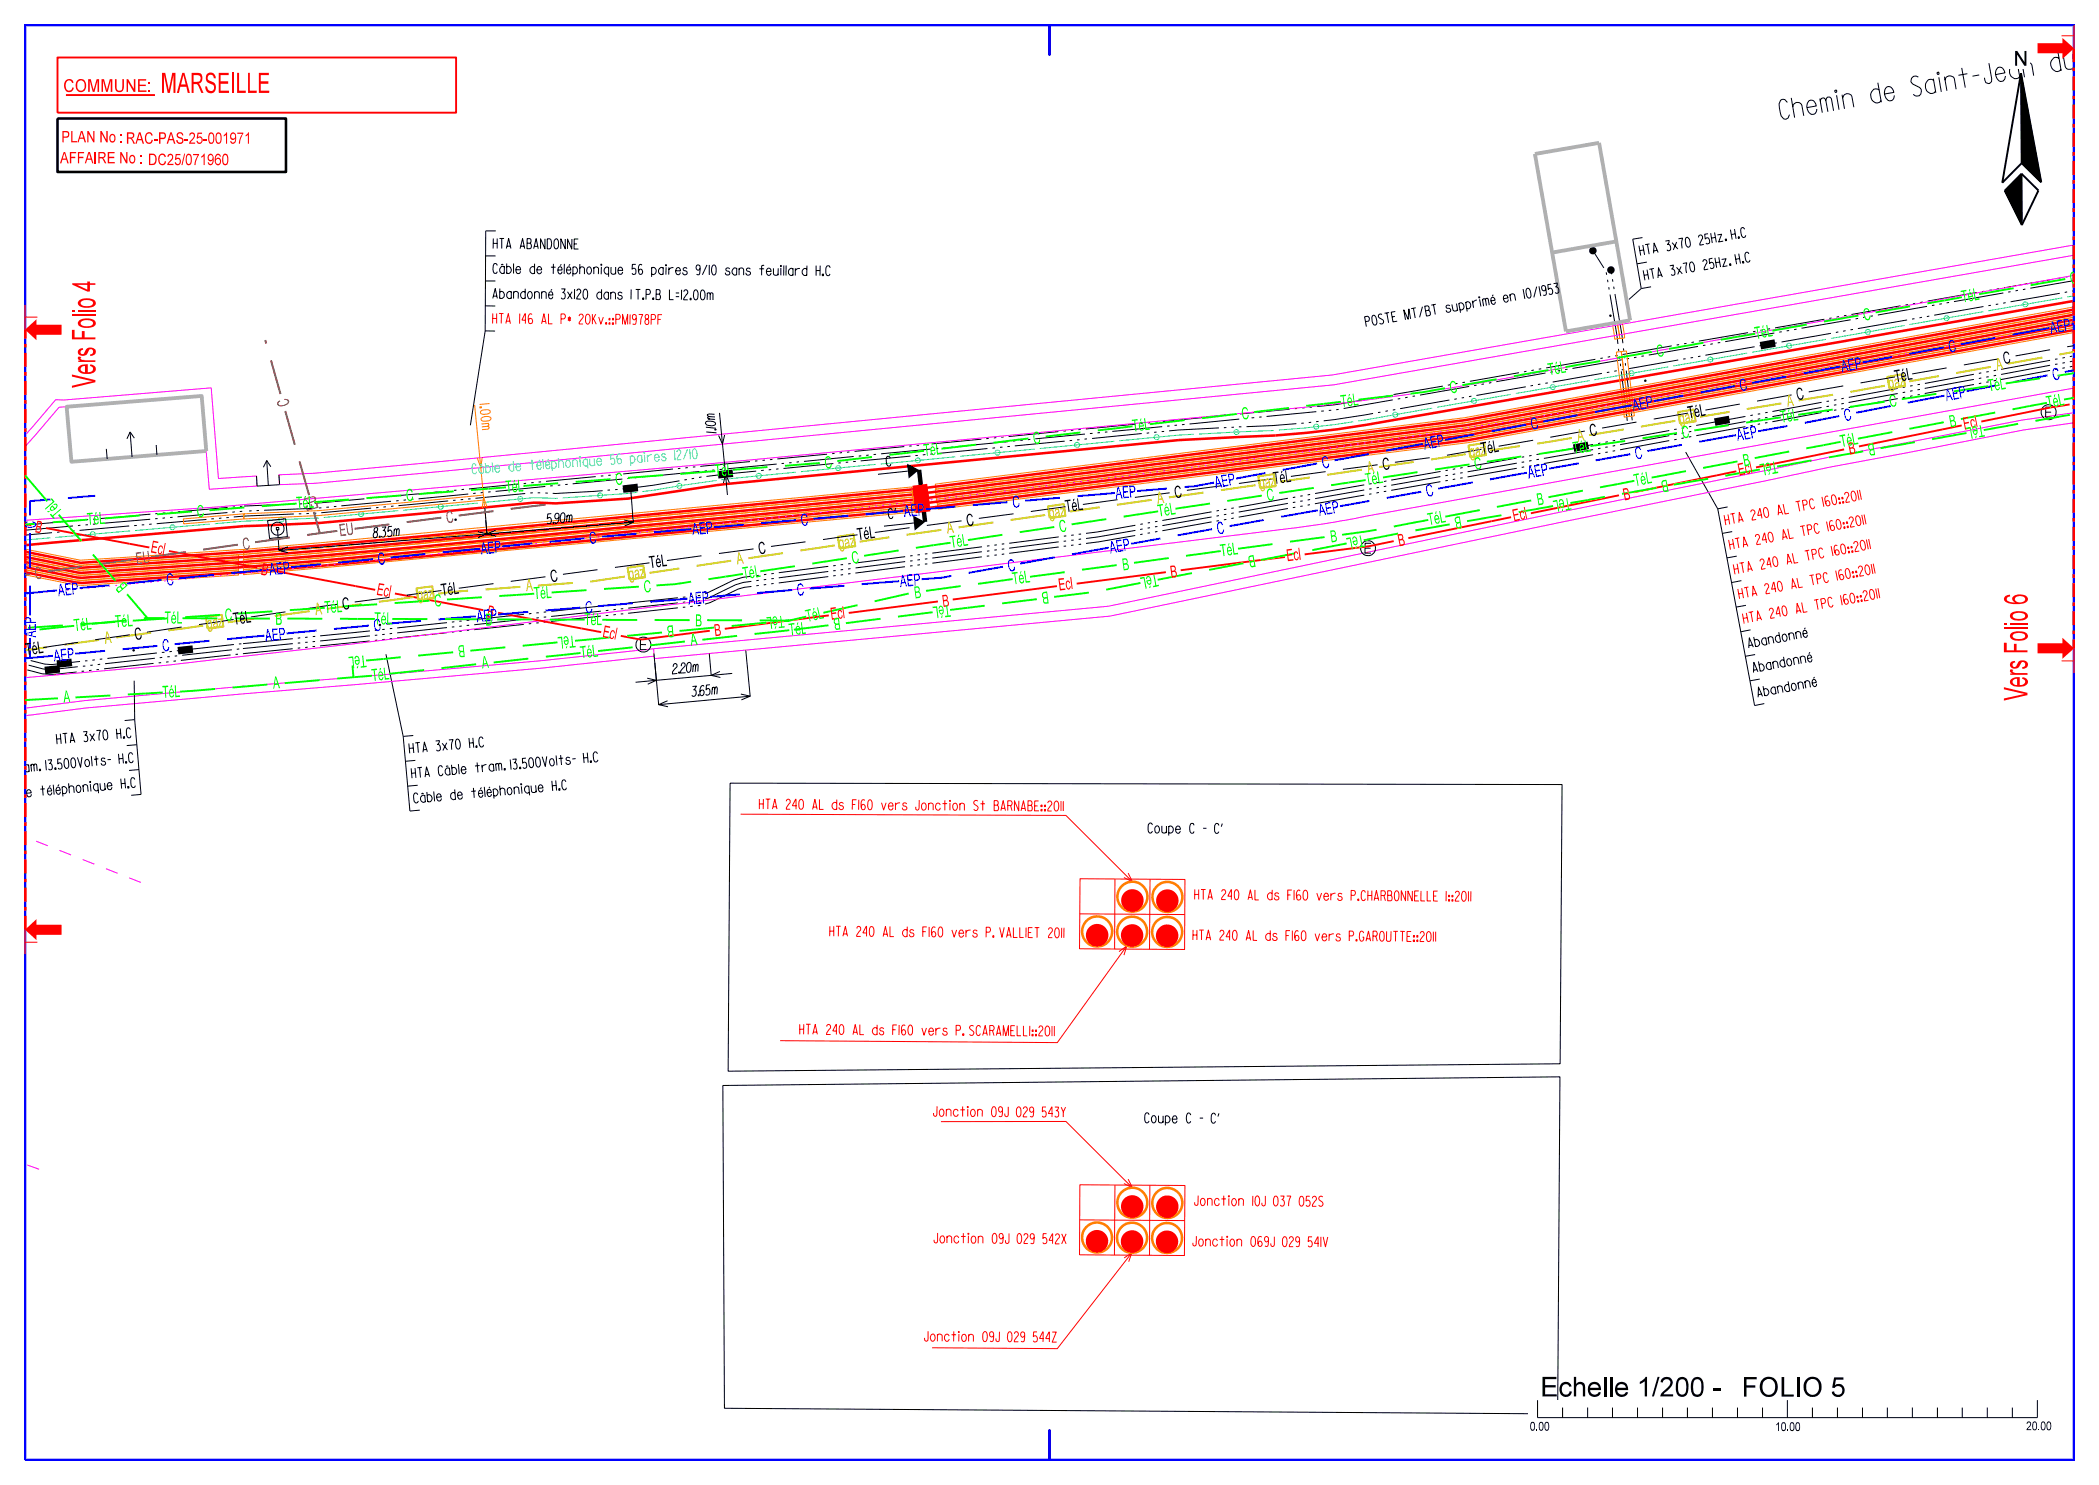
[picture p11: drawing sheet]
<svg xmlns="http://www.w3.org/2000/svg" width="420mm" height="297mm" viewBox="0 0 420 297" stroke-linecap="round" stroke-linejoin="round" font-family="sans-serif">
<defs><g id="words">
<text font-size="4.1" fill="#f00" x="32.2" y="18.6">MARSEILLE</text>
<g font-size="4">
<text x="410.6" y="14.5" transform="rotate(-10 410.6 14.5)">d u</text>
<text x="356.5" y="24" transform="rotate(-10 356.5 24)">Ch e min</text>
<text x="374.6" y="20.8" transform="rotate(-10 374.6 20.8)">d e</text>
<text x="382.9" y="19.3" transform="rotate(-10 382.9 19.3)">Sa in t - J e a n</text>
<text x="308.2" y="279.3">Echelle 1/200 - FOLIO 5</text>
</g>
<text font-size="3" x="402.9" y="13.1">N</text>
<text font-size="2.6" fill="#f00" x="12.6" y="18.4">COMMUNE:</text>
<g font-size="2.3" fill="#f00">
<text x="12.3" y="28.5">PLAN No :RAC-PAS-25-001971</text>
<text x="12" y="32.7">AFFAIRE No :DC25/071960</text>
</g>
<g font-size="2">
<text x="98.7" y="49.7">HTA ABAN</text>
<text x="109.5" y="49.8">DONN</text>
<text x="114.9" y="49.8">E</text>
<text x="328.3" y="51.1" transform="rotate(-10 328.3 51.1)">HTA 3x 70</text>
<text x="340.2" y="49" transform="rotate(-10 340.2 49)">25Hz . H.C</text>
<text x="341" y="54" transform="rotate(-10 341 54)">25Hz . H.C</text>
<text x="98.6" y="59.7">Abandonné 3x10 dans 1..</text>
<text x="98.6" y="54.7">Câbl</text>
<text x="103.2" y="54.7">e de télphoniue 56 paies 9/1</text>
<text x="113.4" y="54.8">é</text>
<text x="115.4" y="59.8">2</text>
<text x="120.9" y="54.8">q</text>
<text x="127.2" y="59.9">TPB</text>
<text x="133.8" y="54.9">r</text>
<text x="134" y="59.9">L=1.0m</text>
<text x="136.8" y="60">20</text>
<text x="142.4" y="55">0 sans feuia</text>
<text x="156.8" y="55.1">lrd H.</text>
<text x="165.2" y="55.1">C</text>
<text x="305.1" y="59.8" transform="rotate(-10 305.1 59.8)">10 / 1953</text>
<text x="329.1" y="56" transform="rotate(-10 329.1 56)">HTA 3x 70</text>
<text x="273.4" y="65.3" transform="rotate(-10 273.4 65.3)">POSTE MT/ BT</text>
<text x="289.5" y="62.5" transform="rotate(-10 289.5 62.5)">s u p p r imé</text>
<text x="301" y="60.5" transform="rotate(-10 301 60.5)">e n</text>
<text x="143.4" y="86.6" transform="rotate(-96 143.4 86.6)">1.10m</text>
<text x="177.4" y="93.3" transform="rotate(-6 177.4 93.3)">C</text>
<text x="74.7" y="107.6" transform="rotate(-5 74.7 107.6)">8.35m</text>
<text x="109.4" y="104.8" transform="rotate(-5 109.4 104.8)">5.90m</text>
<text x="177.9" y="103.8" transform="rotate(-6 177.9 103.8)">C'</text>
<text x="349.9" y="129.6" transform="rotate(-11 349.9 129.6)">Ab a n d o n n é</text>
<text x="134.6" y="134.8" transform="rotate(-5 134.6 134.8)">2.20m</text>
<text x="350.9" y="134.5" transform="rotate(-11 350.9 134.5)">Ab a n d o n n é</text>
<text x="138.4" y="139.3" transform="rotate(-5 138.4 139.3)">3.65m</text>
<text x="351.8" y="139.4" transform="rotate(-11 351.8 139.4)">Ab a n d o n n é</text>
<text x="11.4" y="148.8" transform="rotate(-5 11.4 148.8)">HTA 3x 70</text>
<text x="23.5" y="147.8" transform="rotate(-5 23.5 147.8)">H.C</text>
<text x="94" y="149.6" transform="rotate(-5 94 149.6)">H.C</text>
<text x="2.2" y="154.7" transform="rotate(-5 2.2 154.7)">t r a m. 13.50</text>
<text x="14.3" y="153.6" transform="rotate(-5 14.3 153.6)">0 Vo lt s -</text>
<text x="23.9" y="152.8" transform="rotate(-5 23.9 152.8)">H.C</text>
<text x="82" y="150.7" transform="rotate(-5 82 150.7)">HTA 3x 70</text>
<text x="82.4" y="155.7" transform="rotate(-5 82.4 155.7)">HTA Câ b le</text>
<text x="95.2" y="154.5" transform="rotate(-5 95.2 154.5)">t r a m. 13.50</text>
<text x="107.3" y="153.5" transform="rotate(-5 107.3 153.5)">0 Vo lt s -</text>
<text x="116.9" y="152.6" transform="rotate(-5 116.9 152.6)">H.C</text>
<text x="8.2" y="159.2" transform="rotate(-5 8.2 159.2)">t é lé p h o n iq u e</text>
<text x="24.3" y="157.7" transform="rotate(-5 24.3 157.7)">H.C</text>
<text x="82.9" y="160.6" transform="rotate(-5 82.9 160.6)">Câ b le</text>
<text x="90.2" y="160" transform="rotate(-5 90.2 160)">d e</text>
<text x="94.4" y="159.6" transform="rotate(-5 94.4 159.6)">t é lé p h o n iq u e</text>
<text x="110.6" y="158.2" transform="rotate(-5 110.6 158.2)">H.C</text>
<text x="229.7" y="166.6">Coupe C -C'</text>
<text x="229.1" y="224.6">Coupe C -C'</text>
</g>
<g font-size="2" fill="#f00">
<text x="98.6" y="64.7">HTA 16 AL</text>
<text x="104.4" y="64.7">4</text>
<text x="112.3" y="64.8">P*20 v.:M178PF</text>
<text x="118.5" y="64.8">K :</text>
<text x="123.2" y="64.9">P 9</text>
<text x="372" y="100" transform="rotate(-11 372 100)">1</text>
<text x="345.3" y="105" transform="rotate(-11 345.3 105)">HTA 240</text>
<text x="355.8" y="103.1" transform="rotate(-11 355.8 103.1)">AL TPC 160 ::20</text>
<text x="356.7" y="108" transform="rotate(-11 356.7 108)">AL TPC 160 ::20</text>
<text x="372.9" y="104.9" transform="rotate(-11 372.9 104.9)">1</text>
<text x="346.3" y="109.9" transform="rotate(-11 346.3 109.9)">HTA 240</text>
<text x="357.7" y="112.9" transform="rotate(-11 357.7 112.9)">AL TPC 160 ::20</text>
<text x="373.8" y="109.9" transform="rotate(-11 373.8 109.9)">1</text>
<text x="347.2" y="114.9" transform="rotate(-11 347.2 114.9)">HTA 240</text>
<text x="348.1" y="119.8" transform="rotate(-11 348.1 119.8)">HTA 240</text>
<text x="358.6" y="117.8" transform="rotate(-11 358.6 117.8)">AL TPC 160 ::20</text>
<text x="374.8" y="114.8" transform="rotate(-11 374.8 114.8)">1</text>
<text x="375.7" y="119.7" transform="rotate(-11 375.7 119.7)">1</text>
<text x="349" y="124.7" transform="rotate(-11 349 124.7)">HTA 240</text>
<text x="359.5" y="122.7" transform="rotate(-11 359.5 122.7)">AL TPC 160 ::20</text>
<text x="151.9" y="161.8">HTA 240 AL ds F10 vers Jonctin St BAR</text>
<text x="172.3" y="161.9">6</text>
<text x="190.6" y="162.1">o</text>
<text x="203" y="162.2">NABE:2</text>
<text x="209" y="162.2">:01</text>
<text x="239.1" y="179.9">HTA 240 A</text>
<text x="251.1" y="180">L ds F10 vers P.H</text>
<text x="259.4" y="180">6</text>
<text x="272.4" y="180.1">C AR</text>
<text x="283" y="180.2">E L</text>
<text x="289.4" y="180.2">1:01</text>
<text x="289.8" y="180.2">:2</text>
<text x="166" y="187.2">HTA 240 AL ds F10 vers</text>
<text x="186.4" y="187.4">6</text>
<text x="197.3" y="187.5">P.VALLIT 201</text>
<text x="205.8" y="187.5">E</text>
<text x="238.7" y="188">HTA 240 AL ds F6</text>
<text x="258.6" y="188.1">10 vers P.AROUTTE:2</text>
<text x="272" y="188.2">G</text>
<text x="283.5" y="188.3">:01</text>
<text x="160" y="206.9">HTA 240 AL ds F10 vers P.SCARAMELLI:0</text>
<text x="180.4" y="207">6</text>
<text x="206.5" y="207.2">:2</text>
<text x="210.5" y="207.2">1</text>
<text x="186.8" y="223.3">Jonctin 09J029</text>
<text x="194.2" y="223.3">o</text>
<text x="208.5" y="223.4">543Y</text>
<text x="239" y="241.1">Jonctin 1J037</text>
<text x="246.4" y="241.1">o</text>
<text x="251.1" y="241.2">0</text>
<text x="260" y="241.2">052S</text>
<text x="186.9" y="248.6">Jonctin 09J029</text>
<text x="194.3" y="248.6">o</text>
<text x="208.7" y="248.7">542X</text>
<text x="238.7" y="249.2">Jonctin 069J029</text>
<text x="246.1" y="249.3">o</text>
<text x="261.8" y="249.4">541</text>
<text x="264.7" y="249.4">V</text>
<text x="185" y="268.2">Jonctin 09J029</text>
<text x="192.4" y="268.3">o</text>
<text x="206.8" y="268.4">544Z</text>
</g>
<g font-size="2" fill="#ff7f00">
<text x="96" y="80.9" transform="rotate(84 96 80.9)">1.0</text>
<text x="96.2" y="83.4" transform="rotate(84 96.2 83.4)">0 m</text>
</g>
<g font-size="2" fill="#0ff">
<text x="94.5" y="94.8" transform="rotate(-4 94.5 94.8)">Câ b le</text>
<text x="101.9" y="94.3" transform="rotate(-4 101.9 94.3)">d e</text>
<text x="106.1" y="94" transform="rotate(-4 106.1 94)">t é lé p h o n iq u e</text>
<text x="122.3" y="92.9" transform="rotate(-4 122.3 92.9)">56</text>
<text x="126.2" y="92.6" transform="rotate(-4 126.2 92.6)">p a ir e s</text>
<text x="135.1" y="92" transform="rotate(-4 135.1 92)">12/ 10</text>
</g>
<g font-size="1.8">
<text x="306.1" y="286.1">0.00</text>
<text x="355.2" y="286.2">10.00</text>
<text x="405.4" y="286">20.00</text>
</g>
</g></defs>
<path d="M5 5h410v287h-410zM210 5v6.1M210 285.9v6.1" fill="none" stroke="#000" stroke-width=".2"/>
<g fill="#fff">
<path d="M348.5 275.3h20.6v4h-20.6z"/>
<path d="M308.2 275.3h36.1v4h-36.1z"/>
</g>
<g fill="none" stroke="#000" stroke-width=".2">
<path d="M97.1 56.2h2M97.2 51.2h2M99.2 46.2h-2l-.1 20M318.7 50.1l2.2 3.5M321.4 54.5l.1 .5M321.7 55.9v.5M321.9 57.4l.1 .5M322.2 58.9l1.5 9.9M322.4 54.4l.1 .5M322.7 55.8v.5M322.9 57.3l.1 .5M323.1 58.8l1.6 9.8"/>
<path d="M328.4 57.7l-2.5 2.2M395.6 58.5l-9.9 1.7M397.1 58.2l-.5 .1M398.5 58l-.5 .1M400 57.7l-.5 .1M400.9 58.6l-9.9 1.7M402.3 58.3l-.5 .1M403.8 58.1l-.5 .1M405.3 57.8l-.5 .1M410.8 55.8l-9.8 1.8M412.2 58.7l-9.9 1.7M412.3 55.6l-.5 .1"/>
<path d="M413.6 58.4l-.5 .1M413.8 55.3l-.5 .1M415 56.1l-8.7 1.5M415 55.1h-.2M415 58.2h-.4M97.1 66.2l-3 18.9M97.1 61.2h2M97.1 66.2h2M273.4 79.9l-5.6 1-4.3 .4M274.9 79.6l-.5 .1M276.4 79.4h-.5M277.8 79.1l-.4 .1"/>
<path d="M278.7 80l-9.8 1.7M280.2 79.7l-.5 .1M281.7 79.4l-.5 .1M283.1 79.2l-.5 .1M288.7 77.2l-9.9 1.7M290.2 76.9l-.5 .1M291.5 79.8l-.5 .1M291.6 76.7l-.5 .1M292.9 79.5l-.4 .1M293.1 76.4l-.5 .1M294 77.3l-9.9 1.7M294.4 79.2l-.5 .1"/>
<path d="M295.5 77l-.5 .1M296.9 76.8l-.5 .1M298.4 76.5l-.5 .1M304 74.5l-9.9 1.8M305.3 77.4l-9.9 1.7M305.4 74.3l-.5 .1M306.7 77.1l-.5 .1M306.9 74l-.5 .1M308.2 76.8l-.5 .1M308.4 73.8h-.5M309.2 74.6l-9.8 1.7M309.7 76.6l-.5 .1"/>
<path d="M310.7 74.4l-.5 .1M312.2 74.1l-.5 .1M313.7 73.8l-.5 .1M319.2 71.9l-9.8 1.7M320.5 74.7l-9.8 1.7M320.7 71.6l-.5 .1M322 74.4l-.5 .1M322.2 71.3l-.5 .1M323.5 74.2l-.5 .1M323.7 71.1l-.5 .1M323.9 69.8v.5M324 71.3l.1 .5"/>
<path d="M324.2 72.7l.1 .5M324.4 74.3l1.2 9.9M324.5 72l-9.9 1.7M324.8 69.7l.1 .5M325 73.9l-.5 .1M325 71.2l.1 .4M325.2 72.6l.1 .5M325.4 74.1l1.2 10M326 71.7l-.5 .1M327.4 71.4l-.4 .1M328.9 71.2l-.5 .1M334.5 69.2l-9.8 1.7"/>
<path d="M335.8 72l-9.8 1.7M336 68.9l-.5 .1M337.3 71.8h-.5M337.5 68.7l-.5 .1M338.8 71.5l-.5 .1M338.9 68.4l-.4 .1M339.8 69.3l-9.9 1.7M340.3 71.2l-.5 .1M341.2 69l-.5 .1M342.7 68.8l-.5 .1M344.2 68.5l-.5 .1M349.8 66.5l-9.9 1.7"/>
<path d="M351.1 69.4l-9.9 1.6M351.3 66.2l-.5 .2M352.4 68.6l2.5-.4v.2l-2.4 .5v.2l2.5-.5v.3l-2.5 .5 .1 .2 2.4-.5M352.6 69.1l-.5 .1M352.7 66l-.5 .1M354 68.8l-.4 .1M354.2 65.8h-.5M355 66.6l-9.8 1.7M355.5 68.6h-.5M356.5 66.4h-.5M358 66.1l-.5 .1M359.5 65.8l-.5 .1"/>
<path d="M365.1 63.8l-9.9 1.8M366.4 66.7l-9.9 1.7M366.5 63.6l-.5 .1M367.5 79.9l-.5 .1M367.8 66.4l-.5 .1M368 63.3l-.5 .1M368.9 79.7l-.5 .1M369.3 66.1l-.5 .1M369.5 63.1h-.5M370.3 64l-9.8 1.6M370.8 65.9l-.5 .1M371.8 63.7l-.5 .1"/>
<path d="M373.3 63.4l-.5 .1M374.8 63.2h-.5M379.7 77.7l-9.8 1.8M379.7 79.7l-9.8 1.8M379.7 78.7l-9.8 1.8M380.3 61.2l-9.8 1.7M381.2 79.4l-.5 .1M381.2 77.4l-.5 .1M381.2 78.4l-.5 .1M381.6 64l-9.8 1.7M381.8 60.9l-.5 .1M382.7 79.2l-.5 .1"/>
<path d="M382.7 77.1l-.5 .1M382.7 78.1l-.5 .1M383.1 63.7l-.5 .1M383.3 60.7h-.5M384.1 78.9l-.4 .1M384.2 76.9h-.5M384.2 77.9l-.5 .1M384.6 63.5l-.5 .1M384.7 60.4l-.5 .1M385.6 61.3l-9.9 1.7M386 63.2l-.4 .1M387.1 61l-.5 .1"/>
<path d="M388.5 60.7l-.4 .2M390 60.5l-.5 .1M395 76.9l-9.9 1.8M395 75.9l-9.9 1.8M395 74.9l-9.8 1.8M396.5 76.6l-.5 .1M396.5 74.6l-.5 .1M396.5 75.6l-.5 .1M396.9 61.3l-9.9 1.7M397.9 76.4h-.5M397.9 74.3l-.5 .1M397.9 75.3l-.5 .1"/>
<path d="M398.4 61.1h-.5M399.4 76.1l-.5 .1M399.4 74l-.5 .2M399.4 75.1l-.5 .1M399.8 60.8l-.5 .1M401.3 60.5l-.5 .1M410.2 72.1l-9.8 1.8M410.2 73.1l-9.8 1.8M410.2 74.1l-9.8 1.8M411.7 73.8l-.5 .1M411.7 71.8l-.5 .1M411.7 72.8l-.5 .1"/>
<path d="M413.2 73.6l-.5 .1M413.2 71.5l-.5 .1M413.2 72.5l-.5 .1M414.7 73.3l-.5 .1M414.7 71.2l-.5 .1M414.7 72.2l-.5 .2M21.3 89.8l.1 2M26 86.4l.4 5M26 86.4l-.6 1.4M26 86.4l.9 1.2M31.3 89l.1 2M53.4 92.1l.3 5"/>
<path d="M53.4 92.1l-.7 1.3M53.4 92.1l.8 1.2M55.8 95l.1 1.9-4.5 .3-.1-2M72.9 99.8l-9.9 .8M74.4 99.6l-.5 .1M75.9 99.5h-.5M77.4 99.3l-.5 .1M81.2 100h-.4M82.7 99.8l-.5 .1M88.4 98.3l-10 .9M89.9 98.2h-.5M91.3 98l-.5 .1"/>
<path d="M92.7 99.9h-.5M92.9 97.9h-.5M93.7 98.8l-10 1M94.2 99.8h-.5M95.2 98.6l-.5 .1M96.7 98.5l-.5 .1M98.2 98.4h-.5M103.8 96.8l-10 1M105.1 98.7l-10 1M105.3 96.7h-.5M106.6 98.6h-.5M106.8 96.5l-.5 .1"/>
<path d="M107.6 98.6h.5M108.3 96.4h-.5M109.1 97.3l-9.9 1M109.1 98.6h.5M110.6 97.2h-.5M112.1 97h-.5M113.6 96.9h-.5M119.2 95.3l-9.9 1M120.6 98.1l-10 .6M120.7 95.2h-.5M122.1 98h-.5M122.2 95l-.5 .1"/>
<path d="M123.6 97.9h-.5M123.7 94.9h-.5M124.5 95.8l-9.9 1M124.8 97.3l2.5-.3 .1 .3-2.5 .2v.3l2.5-.3v.3l-2.5 .2 .1 .3 2.4-.3M125.1 97.8h-.5M126 95.7h-.4M127.5 95.5l-.5 .1M129 95.4h-.5M134.7 93.8l-10 1M136 96.2l-5.3 .8-4.7 .6M136.1 93.7h-.5M137.4 95.9l-.5 .1"/>
<path d="M137.6 93.5l-.5 .1M138.9 95.7h-.5M139.1 93.4h-.5M140 94.3l-10 1M140.4 95.4l-.5 .1M141.5 94.2h-.5M142.9 94h-.4M143.9 94.4l2.5-.2v.2l-2.5 .3v.2l2.5-.2v.2l-2.5 .3 .1 .2 2.5-.2M144.5 93.9h-.5M150.1 92.3l-10 1M151.3 94.2l-9.9 1.1M151.6 92.2h-.5"/>
<path d="M152.8 94l-.5 .1M153.1 92l-.5 .1M154.3 93.9l-.5 .1M154.6 91.9h-.5M155.4 92.8l-9.9 1M155.8 93.8h-.5M156.9 92.7h-.5M158.4 92.5l-.5 .1M159.9 92.4h-.5M165.5 90.8l-10 1M166.8 92.7l-10 1M167 90.7h-.5"/>
<path d="M168.2 92.6h-.5M168.5 90.5l-.5 .1M169.7 92.4l-.5 .1M170 90.4h-.5M170.8 91.3l-9.9 1M171.2 92.3h-.5M172.3 91.2h-.5M173.8 91l-.5 .1M175.3 90.9h-.5M180.9 89.3l-9.9 1M182.2 91.2l-10 1M182.4 89.2h-.5"/>
<path d="M183.7 91.1h-.5M183.9 89l-.5 .1M185.2 90.9l-.6 .1M185.4 88.9h-.5M186.3 89.8l-10 1M186.7 90.8h-.5M187.7 89.7h-.4M189.2 89.5l-.5 .1M190.7 89.4h-.5M196.4 87.8l-10 1M197.6 89.7l-10 1M197.8 87.7h-.5"/>
<path d="M199.1 89.6h-.5M199.4 87.5l-.5 .1M200.6 89.4l-.5 .1M200.8 87.4l-.5 .1M201.7 88.3l-10 1M202.1 89.3h-.5M203.2 88.2h-.5M204.7 88l-.5 .1M206.2 87.9h-.5M211.8 86.3l-10 1M213 88.2l-9.9 1M213.3 86.2h-.5"/>
<path d="M214.5 88.1h-.5M214.8 86l-.5 .1M216 87.9l-.5 .1M216.3 85.9h-.5M217.1 86.8l-9.9 1M217.5 87.8h-.5M218.6 86.7h-.5M220.1 86.5l-.5 .1M221.6 86.4h-.5M227.2 84.8l-9.9 1M228.5 86.7l-10 1M228.7 84.7h-.5"/>
<path d="M229.9 86.6h-.5M230.2 84.6h-.5M231.4 86.4l-.5 .1M231.7 84.4l-.5 .1M232.6 85.3l-10 1M232.9 86.3h-.5M234 85.2h-.5M235.5 85l-.5 .1M237 84.9h-.5M242.6 83.3l-9.9 1M243.9 85.6l-10 .6M244.1 83.2l-.5 .1"/>
<path d="M245.4 85.5h-.5M245.6 83l-.5 .1M246.9 85.4l-.5 .1M247.1 82.9h-.5M247.9 85.4h.5M248 83.8l-10 1M249.4 83.7h-.4M251 83.5l-.6 .1M252.4 83.4h-.4M257.7 99.7l-9.8 1.7M258.1 81.8l-10 1M259.2 99.4l-.5 .1"/>
<path d="M259.4 84.7l-10 .6M259.6 81.7h-.5M260.7 99.2h-.5M260.9 84.6l-.5 .1M261.1 81.6h-.5M262.1 99.9l-.4 .1M262.1 98.9l-.4 .1M262.4 84.5h-.5M262.5 81.4l-.5 .1M263.4 82.3l-10 1M263.8 84.3h-.5M264.9 82.2h-.5"/>
<path d="M266.4 82.1h-.5M267.9 81.9h-.5M273 99l-9.9 1.7M273 97l-9.9 1.7M273 98l-9.9 1.7M274.4 98.8h-.4M274.5 96.7l-.5 .1M274.5 97.8h-.5M274.7 82.7l-9.8 1.5M275.9 97.5l-.5 .1M275.9 98.5l-.5 .1M275.9 96.5l-.5 .1"/>
<path d="M276.2 82.4l-.5 .1M277.4 98.2l-.5 .1M277.4 97.2l-.5 .1M277.4 96.2l-.5 .1M277.7 82.2l-.5 .1M279.2 81.9l-.5 .1M288.2 96.3l-9.8 1.8M288.2 95.3l-9.8 1.7M288.3 94.3l-9.9 1.7M289.7 96.1l-.5 .1M289.7 95.1h-.5M289.7 94l-.5 .1"/>
<path d="M290 80l-9.9 1.7M291.2 95.8l-.5 .1M291.2 93.8l-.5 .1M291.2 94.8l-.5 .1M292.7 94.5l-.5 .1M292.7 95.6h-.5M292.7 93.5l-.5 .1M303.5 93.7l-9.8 1.7M303.5 91.6l-9.8 1.7M303.5 92.6l-9.8 1.8M305 93.4l-.5 .1M305 91.4h-.5"/>
<path d="M305 92.4l-.5 .1M306.5 93.1l-.5 .1M306.5 91.1l-.5 .1M306.5 92.1l-.5 .1M307.9 90.8l-.5 .1M307.9 92.9l-.5 .1M307.9 91.9h-.5M315 89.1l2.5-.5v.3l-2.4 .4v.3l2.5-.5v.3l-2.4 .4v.3l2.5-.5M318.8 90.9l-9.9 1.8M318.8 88.9l-9.9 1.8M318.8 89.9l-9.9 1.8M320.2 90.7l-.4 .1"/>
<path d="M320.3 89.6l-.5 .1M320.3 88.6l-.5 .1M321.7 90.4l-.5 .1M321.7 89.4l-.5 .1M321.7 88.4h-.5M323.2 90.1l-.5 .1M323.2 88.1l-.5 .1M323.2 89.1l-.5 .1M334 88.1l-9.8 1.9M334 86.1l-9.8 1.8M334 87.1l-9.8 1.8M335.5 86.9h-.5"/>
<path d="M335.5 87.9h-.5M335.5 85.8l-.5 .1M336.9 87.6l-.5 .1M337 86.6l-.5 .1M337 85.5l-.5 .2M337.3 90.4l6.4 11.4M338.4 85.3l-.4 .1M338.4 87.3l-.5 .1M338.4 86.3l-.5 .1M343.3 83.9l2.4-.5 .1 .3-2.5 .4 .1 .3 2.4-.5 .1 .3-2.5 .4v.3l2.5-.5M349.2 85.3l-9.8 1.8M349.2 83.3l-9.8 1.8"/>
<path d="M349.2 84.3l-9.8 1.8M350.7 85.1l-.5 .1M350.7 83l-.5 .1M350.7 84l-.5 .1M352.2 84.8l-.5 .1M352.2 82.8h-.5M352.2 83.7l-.5 .2M353.7 84.5l-.5 .1M353.7 83.5l-.5 .1M353.7 82.5h-.5M364.5 82.5l-9.9 1.8M364.5 80.5l-9.9 1.8"/>
<path d="M364.5 81.5l-9.9 1.8M366 82.3h-.5M366 80.2l-.5 .1M366 81.2l-.5 .1M367.5 82l-.5 .1M367.5 81h-.5M368.9 81.7l-.5 .1M368.9 80.7l-.5 .1M409.3 82.4h1.1M410.5 81.5l-1.2-.1v2h1.2M10.4 106.5l-5.4 .5M11.9 106.4l-.5 .1"/>
<path d="M13.4 106.3h-.5M14.6 105.2l-9.6 .8M14.6 104.2l-9.6 .8M14.9 106.1l-.5 .1M16.1 105.1h-.5M16.2 104.1h-.6M17.6 104.9l-.5 .1M17.6 103.9l-.5 .1M19.1 104.8h-.5M19.1 103.8l-.5 .1M25.9 105.2l-10 .9M27.4 105.1h-.6"/>
<path d="M28.9 104.9l-.5 .1M30.1 103.9l-10 .8M30.1 102.8l-10 .9M30.3 104.8l-.5 .1M31.5 103.7h-.5M31.6 102.7l-.5 .1M33 103.6h-.5M33.1 102.6h-.5M34.5 103.5h-.5M34.6 102.4l-.5 .1M41.3 103.9l-9.9 .8M42.8 103.7l-.5 .1"/>
<path d="M44.3 103.6l-.5 .1M45.5 102.5l-10 .9M45.5 101.5l-9.9 .9M45.8 103.5h-.5M47 102.4h-.5M47 101.4h-.5M48.5 102.3h-.5M48.5 101.2l-.5 .1M48.8 102.2h.1M50.3 102.2h-.5M51.8 102.1h-.5M53.6 104.1l3.5-.4 .4 3.6-3.6 .4z"/>
<path d="M55.3 105.5h.5v.5h-.5zM57.5 100.9l-8.7 .3M58.5 100.8h.5M58.8 102.8l-12 .6M59.8 102.8h.5M60.5 100.7l-.5 .1M61.8 102.7h-.5M62 100.7h-.5M62.8 101.7l-10 .4M63.3 102.6l-.5 .1M64.3 101.6h-.5M65.8 101.4l-.5 .1"/>
<path d="M67.3 101.3h-.5M74.3 101.6l-10 .9M75.7 101.5l-.5 .1M77.2 101.3l-.5 .1M78.2 100.3l-9.9 .9M78.7 101.2l-.5 .1M79.8 100.1l-.5 .1M89.7 100.2l-10 .9M91.2 100l-.5 .1M135.6 119.6l-9.9 1M137.2 119.4h-.6M138.6 119.2l-.5 .1"/>
<path d="M140.1 119.1h-.5M150.4 117.3l-1.5 .2-1.2 .3-5.6 2.7-1 .3M150.4 115.2l-1.7 .3-1.9 .5-5.7 2.8M150.4 116.3l-1.6 .2-1.6 .4-5.5 2.7-.6 .2M151.8 117.1l-.5 .1M151.8 115.1h-.5M151.8 116.1h-.5M153.3 116.9l-.5 .1M153.3 115.9l-.5 .1M153.4 114.9h-.5M154.8 116.7l-.5 .1M154.8 114.7l-.5 .1"/>
<path d="M154.8 115.7h-.5M165.7 115.3l-9.9 1.3M165.7 113.3l-9.9 1.2M165.7 114.3l-9.9 1.3M167.2 115.1l-.5 .1M167.2 113.1l-.5 .1M167.2 114.1l-.5 .1M168.7 114.9l-.5 .1M168.7 112.9l-.5 .1M168.7 113.9l-.5 .1M170.2 114.7l-.5 .1M170.2 113.7l-.5 .1"/>
<path d="M170.2 112.7l-.5 .1M181.1 113.3l-9.9 1.3M181.1 111.3l-9.9 1.3M181.1 112.3l-9.9 1.3M182.6 113.1l-.5 .1M182.6 112.1l-.5 .1M182.6 111.1l-.5 .1M184.1 113h-.5M184.1 111.9l-.5 .1M184.1 110.9l-.5 .1M185.6 110.7l-.5 .1M185.6 112.8h-.5"/>
<path d="M185.6 111.8h-.5M196.5 111.4l-10 1.2M196.5 110.3l-10 1.3M196.5 109.4l-10 1.2M197.9 111.2h-.5M198 109.1l-.5 .1M198 110.2h-.5M199.5 109h-.5M199.5 110h-.5M199.5 111l-.5 .1M200.9 108.8h-.5M200.9 109.8l-.5 .1"/>
<path d="M200.9 110.8l-.5 .1M211.8 109.4l-9.9 1.3M211.8 107.4l-9.9 1.3M211.8 108.4l-9.9 1.2M213.3 109.2l-.5 .1M213.3 108.2l-.5 .1M213.4 107.2h-.5M214.8 109l-.5 .1M214.8 107l-.5 .1M214.8 108l-.5 .1M216.3 108.8l-.5 .1M216.3 106.8l-.5 .1"/>
<path d="M216.3 107.8l-.5 .1M227.2 107.1l-9.9 1.6M227.2 105.1l-9.9 1.6M227.2 106.1l-9.9 1.6M228.6 106.8l-.5 .1M228.6 105.8l-.5 .1M228.7 104.8l-.5 .1M230.1 104.5l-.4 .1M230.1 105.5l-.5 .1M230.1 106.6h-.5M231.6 104.3h-.5M231.6 106.3l-.5 .1"/>
<path d="M231.6 105.3l-.5 .1M242.4 104.4l-9.8 1.7M242.4 102.4l-9.8 1.7M242.4 103.4l-9.8 1.7M243.9 104.1l-.5 .1M243.9 102.1l-.5 .1M243.9 103.1l-.5 .1M245.4 103.9l-.5 .1M245.4 101.8l-.5 .1M245.4 102.9h-.5M246.9 101.6l-.5 .1M246.9 103.6l-.5 .1"/>
<path d="M246.9 102.6l-.5 .1M257.7 101.7l-9.8 1.7M257.7 100.7l-9.8 1.7M259.2 100.4l-.5 .1M259.2 101.5h-.5M260.7 101.2l-.5 .1M260.7 100.2l-.5 .1M262.1 100.9l-.4 .1M273.1 109.6h1.1M274.4 108.7h-1.2l-.1 1.9h1.2M5 131.8l.2 .1M5.5 134l2.9 .8 2.2 .1 4.7-.5"/>
<path d="M5.7 133l3 .8 1.8 .1 5.1-.6M6.1 132.1l2.8 .7 1.4 .1 5.7-.6M9.2 133.6l2.4-.3 .1 .2-2.5 .3v.3l2.5-.3v.2l-2.5 .3 .1 .2 2.4-.2M11.6 132.3l2.5-.3v.3l-2.5 .2v.3l2.5-.3v.2l-2.4 .3v.3l2.5-.3M16.8 134.2l-.5 .1M17.1 133.2h-.5M17.5 132.1l-.5 .1M18.3 134.1h-.5M18.6 133l-.5 .1M19 132h-.5M19.8 133.9h-.5M20 132.9h-.5"/>
<path d="M20.5 131.8l-.5 .1M26.8 136.1l.2 7.8M30.7 132.7l-9.9 1.1M31 131.7l-10 1M31.4 130.6l-9.9 1.1M32.2 132.5l-.5 .1M32.5 131.5h-.5M32.9 130.5h-.5M33.7 132.4h-.5M34 131.3l-.5 .1M34.4 130.3h-.5M35.2 132.2l-.5 .1"/>
<path d="M35.5 131.2h-.5M35.8 129.6l2.5-.2v.2l-2.5 .3 .1 .2 2.4-.2 .1 .2-2.5 .2v.3l2.5-.3M35.9 130.1l-.5 .1M46.1 131l-9.9 1.1M46.4 130l-10 1.1M46.8 128.9l-9.9 1.1M47.6 130.8l-.5 .1M47.9 129.8l-.5 .1M48.3 128.8h-.5M58.6 129.7l-10 1M58.6 127.7l-10 1M58.6 128.7l-10 1"/>
<path d="M60.1 127.6h-.5M60.1 129.6h-.5M60.1 128.6h-.5M61.6 129.4l-.5 .1M61.6 127.4l-.5 .1M61.6 128.4l-.5 .1M63 129.3h-.5M63 128.3h-.5M63.1 127.3h-.5M74 128.2l-10 1M74 126.2l-9.9 1M74 127.2l-9.9 1"/>
<path d="M75.5 126l-.5 .1M75.5 128l-.5 .1M75.5 127l-.5 .1M77 127.9h-.5M77 126.9h-.5M77 125.9h-.5M77.2 130.8l3.5 16.5M78.5 127.7l-.5 .1M78.5 126.7h-.5M78.5 125.7h-.5M89.4 126.5l-10 1.1M89.4 124.5l-9.9 1.1"/>
<path d="M89.4 125.5l-9.9 1.1M90.9 124.4h-.5M90.9 126.4h-.5M90.9 125.4h-.5M92.4 125.2l-.5 .1M92.4 126.2l-.5 .1M92.4 124.2h-.5M93.9 126l-.5 .1M93.9 125.1h-.5M93.9 124l-.5 .1M104.8 124.9l-9.9 1M104.8 123.9l-9.9 1.1"/>
<path d="M104.8 122.9l-9.9 1M106.3 124.7l-.5 .1M106.3 122.7l-.5 .1M106.3 123.7l-.5 .1M107.8 123.5l-.5 .1M107.8 124.6h-.5M107.8 122.6h-.5M109.3 124.4l-.5 .1M109.3 122.4h-.5M109.3 123.4h-.5M120.2 123.2l-9.9 1.1M120.2 122.2l-9.9 1.1"/>
<path d="M120.2 121.2l-9.9 1.1M121.7 123.1h-.5M121.7 122.1h-.5M121.7 121l-.5 .1M123.2 121.9l-.5 .1M123.2 122.9l-.5 .1M123.2 120.9h-.5M124.7 122.8h-.5M124.7 120.7l-.5 .1M124.7 121.7l-.5 .1M128.1 128.9h1.2M129.4 127.9h-1.2l-.1 2h1.2"/>
<path d="M135.6 121.6l-9.9 1.1M135.6 120.6l-9.9 1M137.1 121.4l-.5 .1M137.1 120.4l-.5 .1M138.6 121.2l-.5 .1M138.6 120.3h-.5M140.1 120.1l-.5 .1M140.1 121.1h-.5M5.3 158.6h.9a.48 .48 0 0 0-.2-.6 .48 .48 0 0 0-.6 .2 .73 .73 0 0 0 .6 1.1l.3-.4M27 143.9l1.2 15-2 .2M27 143.9l-2.1 .2M27.4 148.9l-2 .2"/>
<path d="M27.8 153.9l-2 .2M146.1 156.6l166.5 .3-.4 55.9-166.5 1.4zM144.6 217.1l167.5-1.7-.4 67.4-166.7-1.1z"/>
<circle cx="409.9" cy="82.4" r="1.51"/>
<circle cx="55.5" cy="105.7" r="1.3"/>
<circle cx="273.7" cy="109.6" r="1.5"/>
<circle cx="128.7" cy="128.9" r="1.5"/>
</g>
<g fill="none" stroke="#ff7f00" stroke-width=".2">
<path d="M322.6 64.7l1-.2 .5 3.2-1 .1zM323.4 70.4l1-.1 1.6 13-1 .1zM323.6 64.5l1-.2 .5 3.3-1 .1zM324.4 70.3l1-.1 1.6 13-1 .1zM415 62.4l-121.7 22.2-106.2 13.3 .2 .9 106.1-13.3 121.6-22.1M415 61.4l-121.9 22.1-104.2 13.1-1.8 .2 .2 1 106-13.3 121.7-22.1M415 63.5l-121.6 22-106.1 13.4 .1 1 106.2-13.4 121.4-22M415 64.4l-121.4 22.1-106.2 13.3 .1 1 106.2-13.3 121.3-22-121.3 22-104.6 13.1-1.5 .3 .1 .9 106.2-13.3 121.1-22M95 81l2.2 22.7M96.5 91.5l-.3 2-.7-1.9M96.8 99.5h.1M5 109.8l11.1 2.2 32.7-2.1v1l-32.6 2.2-11.2-2.3 11.2 2.3 31.6-2.2-.1 1.1-31.4 2-11.3-2.1 11.3 2.1 31.4-2v1h-.1l-31.3 2.1-11.3-2.2 11.3 2.2 31.4-2.1v1l-31.3 2.1-1.1-.1-10.3-2.1"/>
<path d="M5 113.9l10.3 2.1 1.1 .1 31.3-2.1v1l-31.2 2.1-1.4-.1-10.1-2M36.7 103.8l12.1-1v1l-12 1zM48.7 113.9l16.6-1.4 117.6-11.1 .1 1-134.1 12.5h-.2zM48.8 110.9l16.2-1.4 117.6-11.1 .1 1-117.6 11.1-16.3 1.4zM48.8 112.9l16.4-1.4 117.6-11.1 .1 1-134 12.5h-.2zM48.8 109.9l133.7-12.5 .1 1-117.6 11.1-16.2 1.4zM48.8 111.9l16.3-1.4 117.6-11.1 .1 1-117.6 11.1-16.4 1.4zM48.8 102.8l14.9-.7 33-3.1 .1 1-33 3.1-15 .7zM97.5 101.5l-.7-2-.3 2.1"/>
</g>
<g fill="#000">
<path d="M352.1 68.4l3-.5 .2 1.5-2.9 .5zM124.6 97.1l3-.4 .1 1.5-3 .4zM143.6 94.2l3-.3 .1 1.5-2.9 .3zM314.7 88.9l3-.6 .3 1.5-3 .6zM343 83.7l2.9-.6 .3 1.5-2.9 .6zM8.9 133.3l3-.3 .1 1.5-2.9 .3zM11.3 132.1l3-.4 .2 1.5-3 .4zM35.5 129.4l3-.3 .2 1.5-3 .3z"/>
<path d="M91 103.8l.3-.1 .1 .4h-.4z" fill-rule="evenodd"/>
<path d="M26.6 129.8l.4 .2-.2 .3-.3-.1z" fill-rule="evenodd"/>
<circle cx="318.7" cy="50.1" r=".76"/>
<circle cx="322.3" cy="54" r=".75"/>
</g>
<path d="M415 66l-121.2 22-109.2 13.7-99.7 9.6a1648.6 1648.6 0 0 1-68.5 5.3l-1.2-.1-10.2-2.1M415 62.9l-121.6 22.2-110.1 13.7-98.6 9.5a1921.1 1921.1 0 0 1-68.9 5.2l-10.8-2.1M415 60.2l-141.3 24.7a177.7 177.7 0 0 1-25.3 2.5l-12.5 .6-90.6 8.8-19.7 2.9-14.4 1-4.4-.2-42.9 4.1-15.1 .6-43.8 3.8M415 64.9l-121.3 22.1-109.2 13.7-99.6 9.5a1612.1 1612.1 0 0 1-68.5 5.4l-1-.1-10.4-2.1M415 61.9l-121.8 22.1-109.1 13.7-99.4 9.5a1629.3 1629.3 0 0 1-68.8 5.3l-10.9-2.2M415 64l-121.5 22-110.1 13.9-98.6 9.4a1846.8 1846.8 0 0 1-68.5 5.3l-11.3-2.2" fill="none" stroke="#f00" stroke-width=".51"/>
<g fill="none" stroke="#00d2d2" stroke-width=".2">
<path d="M412.6 59.6l-14.7 2.6M415 59.2l-1.4 .2M302.3 78.9l-14.8 2.6M318.1 76.1l-14.8 2.6M333.8 73.4l-14.7 2.5M349.6 70.6l-14.8 2.6M365.4 67.9l-14.8 2.5M381.1 65.1l-14.7 2.6M396.9 62.3l-14.8 2.6M111.6 99.7l-5-.1-10 .9M127.5 98.5l-14.9 1.1M143.4 96.1l-14.8 2.2"/>
<path d="M159.3 94.4l-14.9 1.6M175.2 92.9l-14.9 1.4M191.1 91.4l-14.9 1.4M207 89.8l-14.9 1.5M223 88.3l-15 1.4M238.9 86.9l-14.9 1.3M254.9 86.1l-15 .7M270.8 84.3l-9.9 1.3-5 .4M286.6 81.6l-14.8 2.6M10.1 107.6l-5.1 .4M26 106.2l-14.9 1.3M42 104.8l-15 1.3"/>
<path d="M63.8 103.6l-15 .6-5.8 .5M79.7 102.1l-14.9 1.4M95.6 100.6l-14.9 1.5"/>
<circle cx="310.7" cy="77.4" r=".5"/>
<circle cx="326.5" cy="74.7" r=".5"/>
<circle cx="342.2" cy="71.9" r=".5"/>
<circle cx="358" cy="69.1" r=".5"/>
<circle cx="373.7" cy="66.4" r=".5"/>
<circle cx="389.5" cy="63.6" r=".5"/>
<circle cx="405.3" cy="60.9" r=".51"/>
<circle cx="104.1" cy="99.8" r=".5"/>
<circle cx="120.1" cy="99.1" r=".5"/>
<circle cx="136" cy="97.2" r=".51"/>
<circle cx="151.8" cy="95.2" r=".51"/>
<circle cx="167.7" cy="93.6" r=".51"/>
<circle cx="183.7" cy="92.1" r=".49"/>
<circle cx="199.6" cy="90.5" r=".5"/>
<circle cx="215.5" cy="89" r=".5"/>
<circle cx="231.4" cy="87.4" r=".51"/>
<circle cx="247.4" cy="86.4" r=".5"/>
<circle cx="263.4" cy="85.3" r=".51"/>
<circle cx="279.2" cy="82.9" r=".51"/>
<circle cx="294.9" cy="80.2" r=".5"/>
<circle cx="18.6" cy="106.8" r=".51"/>
<circle cx="34.5" cy="105.5" r=".51"/>
<circle cx="56.3" cy="103.9" r=".5"/>
<circle cx="72.2" cy="102.8" r=".5"/>
<circle cx="88.2" cy="101.3" r=".5"/>
</g>
<g fill="none" stroke="#f00" stroke-width=".2">
<path d="M148.2 162.8l65.1 .3 13.3 13.3M216.1 175.8l21 .1-.1 14-21-.1zM223.1 175.8l-.1 14M225.7 174.6l.9 1.8-1.7-.9M230.1 175.9l-.1 14M279.3 178.3l.2-.2a1.38 1.38 0 0 1 0 2.1h-.1a1.54 1.54 0 0 1-.1-1.9zM281.3 178.2l-.1 2-.8-2.1v2.1M282.6 178.2v2l-.9-2v2M216 182.8l21.1 .1M223.9 190.3l1.6-1.1-.6 1.8M225.5 189.2l-13.9 19.3-55.5-.4M188.3 224.3h25l13.3 13.3"/>
<path d="M216.1 237l21 .1-.1 14-21-.1zM223.1 237l-.1 14M225.7 235.8l.9 1.8-1.7-.9M230.1 237.1l-.1 14M216 244l21 .1M224.9 251.6l1.6-1.1-.7 1.8M226.5 250.5l-14.9 19.2-25.1-.1"/>
</g>
<path d="M183.9 94l1.2 10.4" fill="none" stroke="#000" stroke-width=".89" stroke-linecap="butt"/>
<g fill="none" stroke="#f0f" stroke-width=".2">
<path d="M415 49l-148.4 26-182.9 17.7-20.7 1.9-7.2 .4 .1 1.9 7.2-.2 20.7-2 183-17.7 148.2-26M415 55.1l-119.4 21.6a514 514 0 0 1-38.9 5.2l-118.6 11.2-94 8.2-39.1 2.8M415 77.6l-141 25.5a199.2 199.2 0 0 1-15.8 2.6l-187.4 23.1-37.3 4.2-28.5 2.5M5 87.1l6.1-7.2 1.7 .1 29.5-2.4 1.4 18.1 7.6-.5 .1 2-9.5 .7-1.5-18.7-28.6 2.3-6.8 7.8M415 84.6l-10.2 1.4-38.8 7.4-53.2 10.9-90.7 18.9-91.1 8.5-.2-2M415 82.5l-10.5 1.5-38.8 7.5-53.2 10.9-90.7 18.8-91 8.5M130.8 129.7l-22.6 2.4-91.2 8-12 1.5M130.9 131.2l-22.5 2.4-91.2 8-12.2 1.6M7.2 168.2l2.4 1M11.9 170.1l2.3 .9M16.5 171.9l2.4 .9M21.2 173.7l2.3 1"/>
<path d="M25.9 175.6l2.3 .9M5.5 233l2.3 .9"/>
</g>
<path d="M307.1 30.8l12.9-2.2 6.2 35.5-12.9 2.2zM323.4 48.3l-12.8 2.2M13.3 81.3l27.1-2.1 .9 11-27 2.2z" fill="none" stroke="#b0b0b0" stroke-width=".76" stroke-linecap="butt"/>
<path d="M355 75.4l60-10.6M189.8 99.6a2832.2 2832.2 0 0 0 165.2-24.2M5 118.8l43.7-4.1M48.7 114.7l70.6-7.3 70.5-7.8" fill="none" stroke="#f0f" stroke-width=".2" stroke-dasharray=".3 1.1" stroke-linecap="butt"/>
<circle cx="219.5" cy="186.3" r="3" fill="none" stroke="#ff7f00" stroke-width=".51"/>
<circle cx="219.5" cy="187" r="2.25" fill="#f00"/>
<circle cx="226.5" cy="186.3" r="2.99" fill="none" stroke="#ff7f00" stroke-width=".51"/>
<circle cx="226.5" cy="187.1" r="2.25" fill="#f00"/>
<circle cx="233.5" cy="186.4" r="3" fill="none" stroke="#ff7f00" stroke-width=".51"/>
<circle cx="233.5" cy="187.1" r="2.25" fill="#f00"/>
<circle cx="233.6" cy="179.4" r="3" fill="none" stroke="#ff7f00" stroke-width=".51"/>
<circle cx="233.6" cy="180.1" r="2.25" fill="#f00"/>
<circle cx="226.6" cy="179.3" r="3" fill="none" stroke="#ff7f00" stroke-width=".51"/>
<circle cx="226.6" cy="180.1" r="2.25" fill="#f00"/>
<circle cx="219.5" cy="247.5" r="3" fill="none" stroke="#ff7f00" stroke-width=".51"/>
<circle cx="219.5" cy="248.2" r="2.25" fill="#f00"/>
<circle cx="226.5" cy="247.6" r="3" fill="none" stroke="#ff7f00" stroke-width=".51"/>
<circle cx="226.5" cy="248.3" r="2.25" fill="#f00"/>
<circle cx="233.5" cy="247.6" r="2.99" fill="none" stroke="#ff7f00" stroke-width=".51"/>
<circle cx="233.5" cy="248.3" r="2.25" fill="#f00"/>
<circle cx="233.6" cy="240.6" r="3" fill="none" stroke="#ff7f00" stroke-width=".51"/>
<circle cx="233.6" cy="241.3" r="2.25" fill="#f00"/>
<circle cx="226.6" cy="240.5" r="3" fill="none" stroke="#ff7f00" stroke-width=".51"/>
<circle cx="226.6" cy="241.3" r="2.25" fill="#f00"/>
<g fill="#000">
<path d="M181.5 92.7l2.4 1.3-2.1 1.7zM182.7 103.1l2.4 1.3-2.1 1.7z"/>
<path d="M322 63l.3-.1 .2 .3-.3 .2z" fill-rule="evenodd"/>
<path d="M329 76l.3-.1 .1 .4h-.3z" fill-rule="evenodd"/>
<path d="M75.8 124.9l.3-.2 .1 .4-.3 .1z" fill-rule="evenodd"/>
</g>
<g fill="none" stroke="#000" stroke-width=".2">
<path d="M328.6 47.5l-1.9 .3 1.7 9.9 2-.3M329.5 52.4l-1.9 .4M181.6 94.2l-5.9 .7M182.9 104.6l-6 .6M345.7 101.4l-2 .4 7.4 39.3 1.9-.4M346.6 106.3l-2 .4M347.5 111.2l-2 .4M348.4 116.1l-1.9 .4M349.4 121.1l-2 .3M350.3 126l-2 .4M351.2 130.9l-2 .4M352.1 135.8l-1.9 .4"/>
<path d="M82.7 147.1l-2 .2 1.3 14.9 2-.2M83.1 152.1l-2 .2M83.6 157.1l-2 .1"/>
</g>
<path d="M305.8 280h104.9v6.2h-104.9z" fill="#fff"/>
<g fill="#f00">
<path d="M182.6 97.2l2.9-.4 .2 1.4-3 .4z"/>
<path d="M182.7 98.2l3-.4 .1 1.5-2.9 .4z"/>
<path d="M182.8 99.2l3-.4 .2 1.5-3 .3z"/>
<path d="M182.9 100.2l3-.4 .2 1.5-3 .3z"/>
<path d="M183 101.2l3-.4 .2 1.5-3 .4z"/>
</g>
<g fill="none" stroke="#000" stroke-width=".2">
<path d="M126.2 97.6l.5 6.9-29.3 2.3M144 82.6l.6 6.2M144.6 88.8l1 10.2M144.6 88.8h.1M145 87l-.4 1.8-.8-1.7M145.9 96.6l-.7-1.8-.5 1.9M55.5 105.9l.3 4.2 41.6-3.3M57.6 109.4l-1.8 .7 1.9 .5M95.6 106.3l1.8 .5-1.7 .7M97 101.5l.4 5.3M97.2 104l.2 2.8M99.2 106l-1.8 .8 1.9 .4"/>
<path d="M124.9 104l1.8 .5-1.7 .7M129.5 135.6l1.8 .5-1.7 .7M141.9 130.7l.4 4.4M142.3 135.1l-15.1 1.4M144 134.3l-1.7 .8 1.8 .4M146.5 134.7l-4.2 .4M148.2 138.8l1.9 .4-1.8 .8M149.2 130.1l.9 9.1-18.3 1.7-1-10.2M133.6 140.2l-1.8 .7 1.9 .5"/>
</g>
<path d="M145.1 94.7l.1 .2z" fill-rule="evenodd" fill="#000"/>
<g fill="none" stroke="#000" stroke-width=".38">
<path d="M404.4 14.6l4 21.9-3.9-3.9M404.4 15.2l3.9 21.2M404.4 15.7l3.8 20.6M404.4 16.2l3.7 20M404.4 16.8l3.6 19.2M404.4 17.2l3.5 18.7M404.4 17.8l3.3 18M404.4 18.3l3.2 17.4M404.4 18.9l3.1 16.7M404.4 19.4l3 16.1M404.4 19.9l2.9 15.4M401.2 38.1l3.4 6.7"/>
<path d="M401.3 38l3.3 6.6M401.4 37.9l3.2 6.5M401.4 37.8l3.2 6.4M401.5 37.8l3.1 6.2M401.6 37.7l3 6M401.6 37.6l3 5.9M401.7 37.6l2.9 5.7M401.8 37.5l2.8 5.6M401.8 37.4l2.8 5.5M401.9 37.4l2.7 5.3M402 37.3l2.5 5.2M402 37.2l2.5 5.1"/>
<path d="M402.1 37.1l2.5 4.9M402.2 37.1l2.4 4.7M402.2 37l2.4 4.6M402.3 36.9l2.2 4.5M402.4 36.9l2.1 4.3M402.4 36.8l2.1 4.2M402.5 36.7l2 4.1M402.6 36.7l1.9 3.9M402.7 36.6l1.8 3.8M402.7 36.5l1.8 3.7M402.8 36.4l1.7 3.6M402.9 36.4l1.6 3.3"/>
<path d="M402.9 36.3l1.6 3.2M403 36.2l1.5 3.1M403.1 36.2l1.4 2.9M403.2 36.1l1.3 2.8M403.2 36l1.3 2.7M403.3 35.9l1.2 2.5M403.3 35.9l1.2 2.3M403.4 35.8l1.1 2.2M403.5 35.8l1 2M403.5 35.7l1 1.9M403.6 35.6l.9 1.8M403.7 35.6l.8 1.6"/>
<path d="M403.8 35.5l.7 1.5M403.8 35.4l.7 1.4M403.9 35.3l.6 1.2M404 35.3l.5 1.1M404 35.2l.5 1M404.1 35.1l.4 .8M404.2 35.1l.3 .6M404.2 35l.3 .5M404.3 34.9l.2 .4M404.4 34.9l.1 .2M404.4 20.5l2.8 14.7M404.4 21.5l2.6 13.5"/>
<path d="M404.5 21l2.6 14.1M404.5 22l2.3 12.9M404.5 22.6l2.2 12.2M404.5 23.1l2.1 11.6M404.5 23.6l2 11M404.5 24.2l1.9 10.2M404.5 24.7l1.8 9.6M404.5 25.3l1.7 8.9M404.5 27.4l1.2 6.4M404.5 34.8v.1M404.5 34.7l-3.4 3.4 3.5 6.9M404.5 25.8l1.5 8.3"/>
<path d="M404.5 26.3l1.4 7.7M404.5 26.8l1.3 7.1M404.5 27.9l1.1 5.8M404.5 28.4l.9 5.1M404.5 29l.8 4.4M404.5 29.5l.7 3.8M404.5 30l.6 3.2M404.5 30.5l.5 2.6M404.5 31.1l.4 1.9M404.5 31.6l.2 1.2M404.5 32.1l.1 .6"/>
</g>
<path d="M404.4 14.6l.1 18-3.9 3.9z" fill="#fff"/>
<path d="M404.4 14.6l.1 18-3.9 3.9z" fill="none" stroke="#000" stroke-width=".38"/>
<path d="M404.5 34.7l3.4 3.4-3.3 6.9z" fill="#fff"/>
<path d="M404.5 34.7l3.4 3.4-3.3 6.9z" fill="none" stroke="#000" stroke-width=".38"/>
<path d="M402.1 9.5h4.1v4.3h-4.1z" fill="#fff"/>
<path d="M5 5h410v287h-410z" fill="none" stroke="#000" stroke-width=".2"/>
<path d="M5 5h410v287h-410zM210 5v6.1M415 5v192.9M210 285.9v6.1" fill="none" stroke="#00f" stroke-width=".51"/>
<path d="M5 60.9v2.5M7.5 63.4h-2.5v2.5M5 185.9v2.6M7.5 188.5h-2.5v2.4" fill="none" stroke="#f00" stroke-width=".2"/>
<path d="M5 188.3v.2z" fill-rule="evenodd" fill="#000"/>
<path d="M5 185.9v-120" fill="none" stroke="#f00" stroke-width=".63" stroke-dasharray="2.8 1.1 .7 1.1" stroke-linecap="butt"/>
<g fill="#f00">
<path d="M5 185.9l2.3-2.1v1.2h5v2h-5v1z" fill-rule="evenodd"/>
<path d="M5 65.9l2.3-2.1v1.1h5v2.1h-5v1z" fill-rule="evenodd"/>
</g>
<path d="M415 5v2.2h-2.5M415 7.2v2.5M415 129.7v2.5h-2.5M415 132.2v2.5" fill="none" stroke="#f00" stroke-width=".2"/>
<path d="M414.9 7.1l.1 .2z" fill-rule="evenodd" fill="#000"/>
<path d="M415 9.7v120" fill="none" stroke="#f00" stroke-width=".63" stroke-dasharray="2.8 1.1 .7 1.1" stroke-linecap="butt"/>
<g fill="#f00">
<path d="M407.7 8.6h5v-1l2.3 2.1-2.3 2.1v-1.1h-5z" fill-rule="evenodd"/>
<path d="M407.7 128.7h5v-1.1l2.3 2.1-2.3 2.1v-1.1h-5z" fill-rule="evenodd"/>
</g>
<g fill="#fff">
<path d="M14.3 56.3h4.8v21.3h-4.8z"/>
<path d="M400.9 118.9h4.8v21.3h-4.8z"/>
</g>
<g fill="none" stroke="#f00" stroke-width=".38">
<path d="M324 99.1l-17.7 3.6M347.5 94.3l-20.6 4.2M369 89.9l-17.6 3.6M392.5 85.1l-20.5 4.2M414.1 80.9l-3.6 .6-14 2.8M5 104.8l1.3 .3M9.2 105.6l20.7 3.9M33.8 110.2l17.7 3.3M54.4 114.1l20.7 3.9M79 118.7l17.7 3.3M211.5 117.2l-20.9 2.7M233.3 114.4l-17.9 2.3"/>
<path d="M257.1 111.4l-20.8 2.6M278.9 108.2l-5 1.1-12.8 1.6M302.4 103.4l-20.6 4.2M99.7 122.6l20.6 3.8M142 126.1l-13.4 1.8-4.4-.7M165.8 123.1l-20.8 2.7M187.7 120.3l-17.9 2.3"/>
</g>
<g fill="none" stroke="#00f" stroke-width=".38">
<path d="M336.8 79.1l-5.9 1.1M347.1 77.2l-6.8 1.3M357.5 75.3l-6.9 1.3M368.3 73.3l-7.4 1.4M378.6 71.4l-5.9 1.1M388.9 69.5l-6.8 1.3M389.1 79.1l-7.4 1.4M399.2 67.6l-6.8 1.3M399.4 77.1l-5.9 1.1M409.7 75.1l-6.8 1.3M410.1 65.6l-7.4 1.4M415 74l-1.8 .4"/>
<path d="M415 64.7l-.5 .1M10.1 99.9l-4.1 .3v2.9M19.1 99.2l-5.5 .4M212.1 99.6l-7 .6M223.1 98.6l-7.5 .6M233.5 97.7l-6 .5M242.9 96.5l-3.9 .8-2 .1M253.2 94.6l-5.9 1.1M263.6 92.7l-6.9 1.3M273.9 90.8l-6.9 1.3M284.4 98.4l-6.9 1.2M284.7 88.8l-7.4 1.3"/>
<path d="M294.7 96.5l-6.9 1.2M295 86.9l-5.9 1.1M305.4 84.9l-7 1.4M305.5 94.5l-7.4 1.4M315.7 83l-6.9 1.3M315.9 92.7l-5.9 1M326.2 90.8l-6.9 1.3M326.5 81.1l-7.4 1.3M336.6 89l-7 1.2M347.4 87l-7.4 1.4M357.7 85.2l-5.9 1.1M368 83.2l-6.9 1.4"/>
<path d="M378.3 81.2l-6.9 1.3M6 106.6v7M6 117.1v6M11.4 118.1l-6.4 .6M21.9 117l-6 .6M32.3 116l-6.9 .7M42.8 115l-7 .7M53.7 113.9l-7.4 .7M64.2 112.9l-6 .5M74.6 111.8l-6.9 .7M85.1 110.8l-7 .7M96 109.7l-7.4 .8"/>
<path d="M106.5 108.7l-6 .6M116.9 107.7l-6.9 .7M127.4 106.7l-7 .6M137.6 119.7l-7.5 .7M138.4 105.8l-7.5 .7M148 118.9l-5.9 .5M148.8 104.9l-6 .5M158.5 118l-7 .6M159.3 104l-7 .6M169 117.2l-7 .5M169.8 103.1l-7 .6M179.9 116.2l-7.5 .6"/>
<path d="M180.7 102.2l-7.5 .7M190.4 115.2l-1.8 .3-4.2 .3M191.2 101.3l-6 .5M200.7 113.3l-6.9 1.3M201.6 100.4l-6.9 .6M211 111.5l-6.8 1.2M221.9 109.5l-7.4 1.4M232.2 107.7l-5.9 1.1M242.5 105.8l-6.8 1.3M252.9 104l-6.9 1.2M263.7 102.1l-7.4 1.3M274 100.2l-5.9 1"/>
<path d="M6 127.6v4M10.6 131.2l-5.6 .5M21 130.2l-5.9 .5M31.5 129.2l-7 .7M41.9 128.2l-6.9 .6M52.9 127.1l-7.5 .7M63.4 126.1l-6 .6M73.8 125.1l-7 .7M84.2 124.2l-6.9 .6M95.2 123.3l-7.5 .6M105.7 122.4l-6 .5M116.1 121.5l-6.9 .6"/>
<path d="M126.6 120.6l-7 .6"/>
</g>
<g fill="none" stroke="#d2d200" stroke-width=".38">
<path d="M366.8 78.9l-6.9 1.2M377.2 77.1l-7 1.3M388 75.2l-5.9 1.1M398.3 73.4l-6.9 1.2M408.7 71.5l-7 1.2M415 70.4l-2.9 .5M230.4 100l-6.9 1M240.8 98.5l-6.9 1M251.2 97l-6.9 1M262.1 95.5l-5.9 .8M272.5 93.9l-6.9 1.1M282.9 92.4l-7 1"/>
<path d="M293.3 90.8l-7 1.1M304.1 89.2l-5.9 .9M314.5 87.6l-6.9 1.1M324.9 85.9l-6.9 1.1M335.2 84.2l-6.9 1.1M346.1 82.4l-6 1M356.4 80.7l-6.9 1.1M82.8 119.4l-7 1M93.7 118.1l-6 .6M104.1 117.4l-6.9 .5M114.6 116.6l-7 .5M125 115.3l-6.9 1"/>
<path d="M135.9 113.7l-5.9 .9M146.3 112.1l-6.9 1.1M156.7 110.6l-6.9 1.1M167.1 109.1l-6.9 1M177.9 107.5l-5.9 .8M188.3 106l-6.9 1M198.8 104.5l-7 1M209.1 103l-6.9 1M220 101.5l-5.9 .8M9.4 129.4l-4.4 .7M19.8 128l-6.9 .9M30.2 126.5l-6.9 1"/>
<path d="M40.6 125.1l-6.9 1M51.5 123.6l-5.9 .9M61.9 122.2l-6.9 1M72.4 120.8l-7 1"/>
</g>
<path d="M41.2 123.4l3.2-.4 .3 2.3-3.2 .5z" fill="#fff"/>
<path d="M41.2 123.4l3.2-.4 .3 2.3-3.2 .5z" fill="none" stroke="#d2d200" stroke-width=".38"/>
<path d="M83.3 117.7l3.2-.4 .3 2.3-3.2 .4z" fill="#fff"/>
<path d="M83.3 117.7l3.2-.4 .3 2.3-3.2 .4z" fill="none" stroke="#d2d200" stroke-width=".38"/>
<path d="M125.6 113.6l3.1-.5 .4 2.4-3.2 .4z" fill="#fff"/>
<path d="M125.6 113.6l3.1-.5 .4 2.4-3.2 .4z" fill="none" stroke="#d2d200" stroke-width=".38"/>
<path d="M167.6 107.3l3.2-.4 .3 2.4-3.1 .4z" fill="#fff"/>
<path d="M167.6 107.3l3.2-.4 .3 2.4-3.1 .4z" fill="none" stroke="#d2d200" stroke-width=".38"/>
<path d="M209.7 101.3l3.2-.5 .3 2.4-3.2 .4z" fill="#fff"/>
<path d="M209.7 101.3l3.2-.5 .3 2.4-3.2 .4z" fill="none" stroke="#d2d200" stroke-width=".38"/>
<path d="M251.8 95.3l3.1-.5 .4 2.4-3.2 .4z" fill="#fff"/>
<path d="M251.8 95.3l3.1-.5 .4 2.4-3.2 .4z" fill="none" stroke="#d2d200" stroke-width=".38"/>
<path d="M293.8 89.1l3.2-.5 .3 2.4-3.1 .5z" fill="#fff"/>
<path d="M293.8 89.1l3.2-.5 .3 2.4-3.1 .5z" fill="none" stroke="#d2d200" stroke-width=".38"/>
<path d="M335.8 82.4l3.1-.5 .4 2.4-3.1 .5z" fill="#fff"/>
<path d="M335.8 82.4l3.1-.5 .4 2.4-3.1 .5z" fill="none" stroke="#d2d200" stroke-width=".38"/>
<path d="M377.6 75.4l3.2-.6 .4 2.4-3.1 .5z" fill="#fff"/>
<path d="M377.6 75.4l3.2-.6 .4 2.4-3.1 .5z" fill="none" stroke="#d2d200" stroke-width=".38"/>
<g fill="none" stroke="#000" stroke-width=".2">
<path d="M358.5 79l-6.9 1.2M368.8 77.2l-6.9 1.2M379.2 75.4l-6.9 1.2M389.5 73.6l-6.9 1.2M399.8 71.8l-6.8 1.2M410.2 70l-6.9 1.2M415 69.1l-1.4 .3M223.6 99.9l-6.9 1M234 98.6l-6.9 .9M244.4 97.2l-6.9 .9M254.8 95.7l-6.9 1M265.3 94.3l-7 1"/>
<path d="M275.7 93l-7 .9M286.1 91.5l-7 1M296.4 89.8l-6.9 1.2M306.8 88l-6.9 1.2M317.1 86.2l-6.9 1.3M327.4 84.4l-6.8 1.2M337.8 82.6l-6.9 1.2M348.1 80.8l-6.9 1.2M77.9 119.5l-6.9 .9M88.3 118.1l-6.9 .9M98.7 116.7l-6.9 .9M109.1 115.4l-6.9 .9"/>
<path d="M119.6 113.9l-7 1M130 112.6l-7 .9M140.4 111.2l-6.9 .9M150.8 109.8l-6.9 .9M161.2 108.4l-6.9 .9M171.6 107l-6.9 .9M182 105.5l-7 1M192.4 104.2l-6.9 .9M202.8 102.8l-6.9 .9M213.2 101.3l-6.9 1M5.2 130h-.2M15.6 128.5l-7 1"/>
<path d="M26 127l-7 .9M36.3 125.4l-6.9 1M46.7 123.9l-6.9 1M57.1 122.4l-6.9 1M67.5 120.9l-6.9 .9"/>
</g>
<g fill="none" stroke="#8b4513" stroke-width=".38">
<path d="M53.1 68l.2 .7M54.2 72.1l1.9 6.7M57.1 82.2l1.9 6.7M59.9 92.3l1.9 6.7M6 114.8l-1 .1M16.4 113.3l-6.9 1M26.8 111.9l-6.9 1M37.2 110.4l-7 1M47.6 108.9l-7 1M58 107.5l-7 .9M62.8 102.4l1.2 4.2-2.5 .4M67.5 106.2l-3.5 .4"/>
<path d="M77.9 104.9l-7 .9M88.3 103.5l-6.9 .9M98.7 102.2l-6.9 .9M109.1 100.9l-6.9 .9"/>
</g>
<g fill="none" stroke="#0f0" stroke-width=".38">
<path d="M392.6 59.4l-6.9 1.3M402.9 57.6l-6.9 1.2M413.2 55.8l-6.9 1.2M278.8 79.1l-7 .8M289.1 77.6l-6.9 1.1M299.5 75.8l-6.9 1.2M309.8 74l-6.9 1.2M320.2 72.2l-6.9 1.2M330.5 70.4l-6.9 1.2M340.9 68.5l-6.9 1.3M351.2 66.7l-6.9 1.2M361.5 64.9l-6.9 1.2"/>
<path d="M371.9 63.1l-6.9 1.2M382.2 61.3l-6.9 1.2M387.5 78.8l-7 1M397.9 77.2l-7 1.1M408.2 75.7l-6.9 1M415 79.5l-2 .4M415 74.6l-3.3 .5M5 95.1l4.5 5.2M69.8 99.9l-6.9 .5M80.3 99.1l-7 .5M90.8 98.3l-7 .5M101.2 97.5l-6.9 .5"/>
<path d="M111.7 96.7l-7 .5M122.2 95.8l-7 .6M132.6 95l-6.9 .6M143.1 94.2l-7 .6M153.6 93.4l-7 .6M164 92.6l-6.9 .6M174.5 91.4l-7 .8M184.9 90.2l-7 .8M195.3 88.9l-6.9 .8M205.8 87.7l-7 .8M216.2 86.5l-7 .8M226.6 85.3l-6.9 .8"/>
<path d="M237 84l-6.9 .8M247.5 82.8l-7 .8M252.5 99.1l-6.9 1.1M257.9 81.6l-6.9 .8M262.9 97.6l-6.9 1M268.3 80.4l-6.9 .8M273.3 96l-7 1M283.6 94.4l-6.9 1.1M294 92.9l-6.9 1M304.4 91.3l-6.9 1.1M314.8 89.7l-6.9 1.1M316.7 98.1l-6.9 1.3"/>
<path d="M321.1 99.4l-6.9 1.2M325.2 88.2l-7 1M327 96.2l-6.9 1.3M331.5 97.6l-6.9 1.2M335.6 86.6l-7 1.1M337.4 94.2l-6.9 1.3M341.8 95.7l-6.9 1.2M345.9 85.1l-6.9 1M347.7 92.3l-6.9 1.3M352.1 93.9l-6.9 1.2M356.3 83.5l-6.9 1M358 90.3l-6.9 1.3"/>
<path d="M362.5 92.1l-6.9 1.2M366.7 81.9l-6.9 1.1M368.3 88.4l-6.9 1.3M372.8 90.3l-6.9 1.2M377.1 80.4l-6.9 1M378.6 86.4l-6.8 1.3M383.2 88.4l-6.9 1.2M388.9 84.5l-6.8 1.3M393.5 86.6l-6.9 1.2M399.2 82.5l-6.8 1.3M403.8 84.8l-6.9 1.2M409.6 80.6l-6.9 1.3"/>
<path d="M414.2 83l-6.9 1.2M7 104.7l-2 .2M11.7 102.9l4.6 5.3M17.5 103.9l-7 .6M18.6 110.9l4.5 5.3M25.4 118.8l4.1 4.8-.7 .1M27.9 103.1l-6.9 .6M38.4 102.3l-7 .6M48.9 101.5l-7 .6M59.4 100.7l-7 .5M96.4 119.4l-7 .5M106.9 118.7l-7 .5"/>
<path d="M117.4 118l-7 .5M127.8 117.3l-6.9 .5M138.3 116.3l-3.2 .5-3.8 .3M148.7 114.8l-7 1M159.1 113.2l-7 1.1M169.4 111.7l-6.9 1M179.8 110.1l-6.9 1.1M181.8 118.7l-6.8 1.6M190.2 108.5l-6.9 1.1M192.2 117.2l-6.9 1M200.6 107l-6.9 1M202.6 115.8l-6.9 1"/>
<path d="M207.5 119.8l-7 .9M211 105.4l-7 1M213 114.4l-6.9 1M217.9 118.5l-7 .9M221.4 103.8l-7 1.1M223.4 113l-6.9 .9M228.2 116.6l-6.9 1.3M231.7 102.3l-6.9 1M233.9 111.6l-7 1M238.5 114.6l-6.9 1.4M242.1 100.7l-6.9 1M244.3 110.2l-7 1"/>
<path d="M248.8 112.6l-6.9 1.4M254.6 108.8l-6.9 .9M259.2 110.7l-6.9 1.3M265 107.4l-6.9 .9M269.5 108.7l-6.9 1.3M275.4 105.9l-6.9 1.1M279.8 106.7l-6.9 1.4M285.8 104l-6.9 1.3M290.1 104.9l-6.9 1.2M296.1 102l-6.9 1.3M300.4 103l-6.9 1.2M306.4 100.1l-6.9 1.3"/>
<path d="M310.8 101.2l-6.9 1.2M11.6 139.7l-6.6 .3M12.6 125.1l-7 .5M14.9 125.2l-7 .7M22.1 139.1l-7 .4M23.1 124.4l-7 .4M25.3 124.1l-7 .7M29.5 123.6h3.5M32.6 138.5l-7 .4M33.5 123.7l-6.9 .4M36.5 123.6l7 .1M43 137.8l-6.9 .5"/>
<path d="M44 123l-7 .4M47 123.7h7M53.5 136.9l-7 .6M54.5 122.3l-7 .4M57.5 123.7l7 .1M64 136l-7 .6M65 121.6l-7 .4M68 123.8h7M70.5 133.1l.2 2.4M74.4 135.1l-6.9 .6M75.5 120.9l-7 .4M78.5 123.8h7"/>
<path d="M80.2 131.4l-7 .7M84.9 134l-7 .8M85.9 120.2l-6.9 .4M89 123.8l7 .1M90.7 130.5l-7 .6M95.3 132.9l-7 .7M99.5 123.9h7M101.1 129.5l-7 .6M105.7 131.7l-6.9 .8M110 123.9h7M111.5 128.5l-6.9 .6M116.2 130.6l-7 .7"/>
<path d="M120.5 124h7M122 127.5l-7 .7M126.6 129.5l-6.9 .7M131 124h7M132.5 126.5l-7 .7M137.1 128.3l-7 .8M141.5 124l7 .1M142.9 125.5l-6.9 .7M147.5 127.2l-7 .7M152 124.1h5.9l-1.1 .1M153.4 124.5l-7 .7M157.9 126l-6.9 .8"/>
<path d="M161.3 123.3l-3.4 .8M165.8 125.1l-6.9 .8M171.6 121l-6.9 1.6M176.2 123.8l-6.9 .8M186.6 122.4l-6.9 .9M197 121.1l-6.9 .9"/>
</g>
<g fill="#f00">
<path d="M14.4 74.9l4.7 1.1v.4l-4.7 1.2v-.5l4.1-.9-4.1-.9z" fill-rule="evenodd"/>
<path d="M15.7 73.4a.94 .94 0 0 0 .9 1.4 2.53 2.53 0 0 0 2.5-.6 .96 .96 0 0 0-1-1.4l-.1 .4a.58 .58 0 0 1 .6 .4 .58 .58 0 0 1-.2 .7l-.8 .2v-1.7l-1.3 .2zM16.4 73.3l.6-.1v1.3a.64 .64 0 0 1-.8-.3 .64 .64 0 0 1 .2-.9z" fill-rule="evenodd"/>
<path d="M15.7 71.3l.6 .1-.2 .4 .3 .2 2.7 .1v.3h-3.4v-.3h.4l-.5-.3z" fill-rule="evenodd"/>
<path d="M15.8 69.8l.7-.2 .2 .4a.44 .44 0 0 0-.6 .5 .44 .44 0 0 0 .7 .2 1.21 1.21 0 0 1 1.1-1.2 1.21 1.21 0 0 1 1.3 .8 .98 .98 0 0 1-1.1 .9l-.1-.3a.53 .53 0 0 0 .7-.6 .53 .53 0 0 0-.8-.3 1.31 1.31 0 0 1-1.1 1.2 .83 .83 0 0 1-1-.3 .83 .83 0 0 1 0-1.1z" fill-rule="evenodd"/>
<path d="M14.4 66h.5v1.5h1.5v-1.3h.5v1.3h2.2v.4h-4.7z" fill-rule="evenodd"/>
<path d="M15.8 64.1a.83 .83 0 0 0-.1 1 .83 .83 0 0 0 .8 .4 2.81 2.81 0 0 0 2.6-.5 .84 .84 0 0 0-.7-1.2l-1.8-.1zM16.2 64.4a2.07 2.07 0 0 1 2.4 0v.5a1.99 1.99 0 0 1-2.4 0z" fill-rule="evenodd"/>
</g>
<path d="M14.4 63.1h4.7" fill="none" stroke="#f00" stroke-width=".35"/>
<path d="M14.4 62h.5v.3h-.5z" fill-rule="evenodd" fill="#f00"/>
<path d="M15.7 62.2h3.4" fill="none" stroke="#f00" stroke-width=".32"/>
<g fill="#f00">
<path d="M15.8 60.1a.83 .83 0 0 0-.1 .9 .83 .83 0 0 0 .8 .5 2.81 2.81 0 0 0 2.6-.5 .84 .84 0 0 0-.7-1.2l-1.8-.1zM16.2 60.4a2.07 2.07 0 0 1 2.4 0v.5a1.99 1.99 0 0 1-2.4 0z" fill-rule="evenodd"/>
<path d="M14.5 56.7v.2l3 1.4h.5v-1.3h1.1v-.3h-1.1v-.4h-.5v.4zM15.5 57h2v.9z" fill-rule="evenodd"/>
<path d="M401 137.4l4.7 1.2v.4l-4.7 1.1v-.4l4.1-.9-4.1-.9z" fill-rule="evenodd"/>
<path d="M402.3 136a.92 .92 0 0 0 .9 1.3 2.32 2.32 0 0 0 2.6-.7 .95 .95 0 0 0-1.1-1.2l-.1 .3a.57 .57 0 0 1 .6 .4 .57 .57 0 0 1-.2 .7l-.9 .2v-1.6l-.9 .1zM402.8 136.1l.5-.3 .3-.1v1.3a.71 .71 0 0 1-.8-.9z" fill-rule="evenodd"/>
<path d="M402.3 133.8l.6 .2-.2 .3 .5 .3h2.5v.4h-3.5v-.3h.5l-.5-.4z" fill-rule="evenodd"/>
<path d="M402.4 132.4l.8-.2 .1 .3a.45 .45 0 0 0-.6 .5 .45 .45 0 0 0 .7 .2 1.22 1.22 0 0 1 1.1-1.1 1.22 1.22 0 0 1 1.3 .8 .98 .98 0 0 1-1.1 .9l-.1-.3a.52 .52 0 0 0 .7-.6 .52 .52 0 0 0-.8-.4l-.2 .4a1.1 1.1 0 0 1-1 .8 1.1 1.1 0 0 1-1.1-.7z" fill-rule="evenodd"/>
<path d="M401 128.5h.5v1.6h1.5v-1.3h.5v1.3h2.2v.4h-4.7z" fill-rule="evenodd"/>
<path d="M402.4 126.6a.87 .87 0 0 0-.1 1 .87 .87 0 0 0 .8 .5 2.49 2.49 0 0 0 2.7-.7 1.03 1.03 0 0 0-1.3-1.1h-1zM402.8 127a1.99 1.99 0 0 1 2.4 0v.2a1.04 1.04 0 0 1-1.2 .6 1.04 1.04 0 0 1-1.3-.6z" fill-rule="evenodd"/>
</g>
<path d="M401 125.6h4.7" fill="none" stroke="#f00" stroke-width=".32"/>
<path d="M401 124.6h.5v.3h-.5z" fill-rule="evenodd" fill="#f00"/>
<path d="M402.2 124.7h3.5" fill="none" stroke="#f00" stroke-width=".35"/>
<g fill="#f00">
<path d="M414.9 79.6l.1 .3z"/>
<path d="M402.4 122.6a.87 .87 0 0 0-.1 1 .87 .87 0 0 0 .8 .5 2.49 2.49 0 0 0 2.7-.7 1.03 1.03 0 0 0-1.3-1.1l-1-.1zM403 122.7a2.27 2.27 0 0 1 2.2 .2v.3a1.04 1.04 0 0 1-1.2 .6 1.04 1.04 0 0 1-1.3-.6z" fill-rule="evenodd"/>
<path d="M401.3 119.2a.82 .82 0 0 0-.3 .9 .82 .82 0 0 0 .9 .5 4.4 4.4 0 0 0 3.8-.4 .92 .92 0 0 0-.1-1 .92 .92 0 0 0-1-.3 1.52 1.52 0 0 0-2 .9l.2 .4 .4 .3-1-.1a.66 .66 0 0 1-.7-.6 .68 .68 0 0 1 .7-.5v-.4zM403.4 119.4a1.27 1.27 0 0 1 1.8 .4 1.15 1.15 0 0 1-1 .7 1.15 1.15 0 0 1-1-.7z" fill-rule="evenodd"/>
<path d="M7.5 104.1l-.4 2.4 .5 .1a.72 .72 0 0 0 .6-.5 .72 .72 0 0 0-.1-.7 .66 .66 0 0 0-.1-1.2zM7.6 104.4l.3 .1a.36 .36 0 0 1 .3 .4 .36 .36 0 0 1-.4 .3h-.3zM7.4 105.4l.4 .1a.41 .41 0 0 1 .3 .4 .41 .41 0 0 1-.4 .4h-.4z" fill-rule="evenodd"/>
<path d="M30.6 108.1l1.1 .2-.1 .3-.8-.2-.2 .8 .8 .1v.3l-.8-.1-.2 .7 .9 .2v.3l-1.1-.2z" fill-rule="evenodd"/>
<path d="M31.9 109.2l.2-.1 .3 .1 .2 .5h-.2l-.1-.4a.69 .69 0 0 0-.5 1l.2 .3h.2l.1-.4 .2 .1a.49 .49 0 0 1-.6 .6 .49 .49 0 0 1-.3-.7z" fill-rule="evenodd"/>
<path d="M33 108.6h.2l-.5 2.4-.2-.1z" fill-rule="evenodd"/>
<path d="M52.7 112.6l-.5 2.4 .6 .1a.7 .7 0 0 0 .7-.5 .7 .7 0 0 0-.2-.7 .65 .65 0 0 0 .3-.6 .65 .65 0 0 0-.4-.6zM52.8 112.9l.3 .1a.38 .38 0 0 1 .3 .4 .38 .38 0 0 1-.4 .3l-.3-.1zM52.6 113.9l.4 .1a.41 .41 0 0 1 .3 .4 .41 .41 0 0 1-.5 .4l-.3-.1z" fill-rule="evenodd"/>
<path d="M75.8 116.6l1.1 .2-.1 .3-.8-.2-.2 .7 .9 .2-.1 .3-.8-.2-.2 .8 1 .2-.1 .3-1.1-.2z" fill-rule="evenodd"/>
<path d="M77.1 117.7l.4-.2a.47 .47 0 0 1 .3 .7h-.2l-.1-.4a.75 .75 0 0 0-.3 1.3l.3-.4 .2 .1a.49 .49 0 0 1-.6 .5 .49 .49 0 0 1-.3-.7z" fill-rule="evenodd"/>
<path d="M78.2 117l.2 .1-.5 2.3h-.1z" fill-rule="evenodd"/>
<path d="M97.9 121.1l-.4 2.3 .5 .1a.7 .7 0 0 0 .7-.4 .7 .7 0 0 0-.2-.8 .66 .66 0 0 0 0-1.1zM98 121.4l.3 .1a.36 .36 0 0 1 .3 .4 .36 .36 0 0 1-.4 .3l-.3-.1zM97.9 122.4h.3a.41 .41 0 0 1 .3 .5 .41 .41 0 0 1-.4 .4l-.4-.1z" fill-rule="evenodd"/>
<path d="M121 125.1l1.1 .2v.3l-.9-.2-.1 .7 .7 .2v.3l-.8-.2-.1 .8 .8 .2v.3l-1.1-.2z" fill-rule="evenodd"/>
<path d="M122.4 126.1h.4l.2 .5-.2 .1-.1-.4a.68 .68 0 0 0-.5 1l.2 .3 .3-.4 .2 .1a.48 .48 0 0 1-.6 .5 .48 .48 0 0 1-.3-.7l.1-.6z" fill-rule="evenodd"/>
<path d="M123.4 125.6h.2l-.5 2.3h-.2z" fill-rule="evenodd"/>
<path d="M142.9 124.9l.3 2.3h.6a.7 .7 0 0 0 .5-.6 .7 .7 0 0 0-.4-.7 .63 .63 0 0 0 .1-.7 .63 .63 0 0 0-.6-.4zM143.1 125.1h.3a.36 .36 0 0 1 .4 .3 .36 .36 0 0 1-.3 .4h-.3zM143.3 126.1h.3a.41 .41 0 0 1 .4 .3 .41 .41 0 0 1-.3 .5h-.3z" fill-rule="evenodd"/>
<path d="M166.2 121.6l1-.2 .1 .3-.9 .1 .1 .8 .8-.2v.3l-.8 .1 .1 .8 .9-.1 .1 .3-1.1 .2z" fill-rule="evenodd"/>
<path d="M167.8 122.1l.4-.1 .3 .4-.2 .1-.2-.3a.72 .72 0 0 0-.1 1.2l.3 .1 .1-.5 .2 .1a.48 .48 0 0 1-.4 .7 .48 .48 0 0 1-.5-.6l-.1-.6z" fill-rule="evenodd"/>
<path d="M168.5 121.3l.2-.1 .3 2.4h-.2z" fill-rule="evenodd"/>
<path d="M188.5 119l.3 2.4 .6-.1a.68 .68 0 0 0 .5-.6 .68 .68 0 0 0-.4-.7 .67 .67 0 0 0-.4-1zM188.8 119.3l.3-.1a.36 .36 0 0 1 .3 .3 .36 .36 0 0 1-.2 .4l-.4 .1zM188.9 120.3l.3-.1a.42 .42 0 0 1 .5 .4 .42 .42 0 0 1-.3 .4l-.4 .1z" fill-rule="evenodd"/>
<path d="M211.8 115.7l1.1-.1v.3l-.9 .1 .1 .7 .8-.1 .1 .3-.8 .1 .1 .8 .8-.1 .1 .3-1.1 .1z" fill-rule="evenodd"/>
<path d="M213.4 116.2l.4-.1 .3 .5-.1 .1-.2-.3a.71 .71 0 0 0-.2 1.1l.3 .2 .2-.5h.1a.49 .49 0 0 1-.3 .7 .49 .49 0 0 1-.6-.6v-.7z" fill-rule="evenodd"/>
<path d="M214.1 115.4h.2l.3 2.4h-.1z" fill-rule="evenodd"/>
<path d="M234.1 113.2l.4 2.4 .5-.1a.71 .71 0 0 0 .5-.6 .71 .71 0 0 0-.4-.7 .66 .66 0 0 0-.4-1.1zM234.4 113.4h.3a.38 .38 0 0 1 .4 .3 .38 .38 0 0 1-.3 .4l-.3 .1zM234.5 114.4h.3a.41 .41 0 0 1 .5 .3 .41 .41 0 0 1-.3 .5h-.4z" fill-rule="evenodd"/>
<path d="M257.4 109.9l1.1-.2v.3l-.9 .1 .1 .8 .9-.1v.3l-.8 .1 .1 .7 .9-.1v.3l-1.1 .2z" fill-rule="evenodd"/>
<path d="M259 110.4l.3-.1a.48 .48 0 0 1 .5 .5h-.2l-.1-.2a.5 .5 0 0 0-.5 .3 .5 .5 0 0 0 .1 .5l.4 .4 .1-.1 .1-.3h.2a.49 .49 0 0 1-.4 .7 .49 .49 0 0 1-.5-.6l-.1-.6z" fill-rule="evenodd"/>
<path d="M259.8 109.6l.2-.1 .3 2.4-.2 .1z" fill-rule="evenodd"/>
<path d="M279.6 106.9l.5 2.4 .6-.2a.7 .7 0 0 0 .4-.6 .7 .7 0 0 0-.4-.7 .67 .67 0 0 0-.5-1zM279.9 107.1h.3a.36 .36 0 0 1 .4 .3 .36 .36 0 0 1-.3 .4h-.3zM280.1 108.1h.3a.42 .42 0 0 1 .5 .3 .42 .42 0 0 1-.3 .5h-.4z" fill-rule="evenodd"/>
<path d="M302.6 101.9l1-.2 .1 .3-.9 .2 .2 .7 .8-.2v.3l-.8 .1 .2 .9 .9-.3v.3l-1 .3z" fill-rule="evenodd"/>
<path d="M304.2 102.3l.4-.1 .4 .4-.2 .1-.2-.3a.75 .75 0 0 0-.1 1.2l.4 .1v-.5h.2a.49 .49 0 0 1-.3 .8 .49 .49 0 0 1-.6-.6l-.1-.6z" fill-rule="evenodd"/>
<path d="M304.9 101.4h.2l.5 2.3-.2 .1z" fill-rule="evenodd"/>
<path d="M324.7 97.8l.5 2.3 .5-.1a.71 .71 0 0 0 .5-.7 .71 .71 0 0 0-.4-.6 .68 .68 0 0 0-.5-1.1zM324.9 98l.3-.1a.36 .36 0 0 1 .5 .3 .36 .36 0 0 1-.3 .4l-.3 .1zM325.2 99l.3-.1a.42 .42 0 0 1 .5 .3 .42 .42 0 0 1-.3 .5l-.4 .1z" fill-rule="evenodd"/>
<path d="M347.7 92.7l1-.2 .1 .3-.9 .2 .2 .7 .8-.2v.3l-.8 .2 .2 .8 .9-.2v.3l-1.1 .2z" fill-rule="evenodd"/>
<path d="M349.4 93a.43 .43 0 0 1 .5 0 .43 .43 0 0 1 .2 .4l-.2 .1-.2-.3a.67 .67 0 0 0-.2 1.1l.3 .2 .2-.5h.2a.49 .49 0 0 1-.3 .8 .49 .49 0 0 1-.6-.6l-.1-.7z" fill-rule="evenodd"/>
<path d="M350 92.2h.2l.5 2.4h-.2z" fill-rule="evenodd"/>
<path d="M369.8 88.6l.4 2.3 .6-.1a.71 .71 0 0 0 .5-.6 .71 .71 0 0 0-.5-.7 .68 .68 0 0 0-.5-1.1zM370 88.8h.3a.36 .36 0 0 1 .4 .2 .36 .36 0 0 1-.2 .5h-.3zM370.2 89.8l.4-.1a.42 .42 0 0 1 .4 .3 .42 .42 0 0 1-.2 .5l-.4 .1z" fill-rule="evenodd"/>
<path d="M392.7 83.6l1.1-.2v.2l-.8 .2 .1 .7 .8-.2 .1 .3-.8 .2 .1 .8 .9-.2 .1 .3-1.1 .2z" fill-rule="evenodd"/>
<path d="M394.5 83.9a.44 .44 0 0 1 .6 .4h-.1l-.2-.2a.68 .68 0 0 0-.2 1l.3 .3 .2-.5h.2a.49 .49 0 0 1-.3 .7 .49 .49 0 0 1-.6-.5l-.1-.8z" fill-rule="evenodd"/>
<path d="M395.1 83.1l.2-.1 .4 2.4h-.2z" fill-rule="evenodd"/>
</g>
<g fill="#00f">
<path d="M11.1 129.9l-.3 2.5 .2-.1 .1-.7 .6-.1 .3 .8 .2-.1-.8-2.3zM11.3 130.1l.3 1.2h-.5z" fill-rule="evenodd"/>
<path d="M12.1 129.8l1.1-.1v.3l-.9 .1 .1 .7 .8-.1 .1 .3-.8 .1v.8l.9-.1v.3l-1.1 .1z" fill-rule="evenodd"/>
<path d="M13.5 129.7l.2 2.4 .2-.1-.1-.9a.75 .75 0 0 0 .9-.6 .75 .75 0 0 0-.5-.9zM13.7 130l.4-.1a.43 .43 0 0 1 .4 .4 .43 .43 0 0 1-.3 .5h-.4z" fill-rule="evenodd"/>
<path d="M32.8 128a.61 .61 0 0 1 .6-.1 .61 .61 0 0 1 .4 .5l-.2 .1-.2-.3a.53 .53 0 0 0-.6 .1 .53 .53 0 0 0-.1 .6 .97 .97 0 0 0 .6 1.1l.2-.2 .2-.4h.2a.65 .65 0 0 1-.6 .9 .65 .65 0 0 1-.7-.8 1.79 1.79 0 0 1 .2-1.5z" fill-rule="evenodd"/>
<path d="M53.4 125.9l-.3 2.4h.2l.1-.7 .6-.1 .3 .7h.2l-.8-2.4zM53.6 126.1l.3 1.1-.5 .1z" fill-rule="evenodd"/>
<path d="M54.4 125.8l1.1-.1v.2l-.9 .1 .1 .7h.8l.1 .3h-.8v.8h.9l.1 .3-1.2 .1z" fill-rule="evenodd"/>
<path d="M55.8 125.7l.2 2.3h.2l-.1-1a.75 .75 0 0 0 .9-.5 .75 .75 0 0 0-.5-.9zM56 125.9h.4a.43 .43 0 0 1 .4 .4 .43 .43 0 0 1-.3 .4h-.4z" fill-rule="evenodd"/>
<path d="M75.1 123.9a.6 .6 0 0 1 .6-.1 .6 .6 0 0 1 .4 .6l-.2 .1a.46 .46 0 0 0-.6-.5 .46 .46 0 0 0-.3 .7 1.14 1.14 0 0 0 .6 1.3l.3-.2 .1-.5 .2 .1a.65 .65 0 0 1-.6 .8 .65 .65 0 0 1-.7-.7 1.89 1.89 0 0 1 .2-1.6z" fill-rule="evenodd"/>
<path d="M95.8 122l-.4 2.5 .2-.1 .1-.7 .6-.1 .3 .8h.2l-.8-2.4zM95.9 122.3l.4 1.1h-.5z" fill-rule="evenodd"/>
<path d="M96.8 121.9l1-.1 .1 .3-.9 .1v.7h.9v.3h-.8l.1 .8h.8l.1 .2-1.1 .1z" fill-rule="evenodd"/>
<path d="M98.1 121.8l.3 2.4h.1v-1a.75 .75 0 0 0 .8-.5 .75 .75 0 0 0-.5-.9zM98.4 122.1h.3a.43 .43 0 0 1 .4 .4 .43 .43 0 0 1-.3 .4h-.4z" fill-rule="evenodd"/>
<path d="M117.4 120.4a.6 .6 0 0 1 .7-.1 .6 .6 0 0 1 .3 .5l-.2 .1a.45 .45 0 0 0-.5-.4 .45 .45 0 0 0-.3 .6 1.15 1.15 0 0 0 .5 1.3l.3-.2 .1-.5 .2 .1a.66 .66 0 0 1-.6 .9 .66 .66 0 0 1-.7-.8 1.77 1.77 0 0 1 .2-1.5z" fill-rule="evenodd"/>
<path d="M138.1 118.5l-.3 2.4h.2l.1-.7 .6-.1 .2 .7h.3l-.8-2.3zM138.3 118.7l.3 1.2h-.5z" fill-rule="evenodd"/>
<path d="M139.1 118.4l1.1-.1v.3l-.9 .1 .1 .7 .8-.1v.3l-.8 .1 .1 .8 .9-.1v.3l-1.1 .1z" fill-rule="evenodd"/>
<path d="M140.5 118.3l.2 2.4h.2l-.1-1a.75 .75 0 0 0 .9-.6 .75 .75 0 0 0-.5-.9zM140.7 118.6l.4-.1a.43 .43 0 0 1 .4 .4 .43 .43 0 0 1-.3 .5h-.4z" fill-rule="evenodd"/>
<path d="M159.8 116.8a.59 .59 0 0 1 .6-.1 .59 .59 0 0 1 .4 .6l-.2 .1a.45 .45 0 0 0-.6-.4 .45 .45 0 0 0-.3 .6 1.12 1.12 0 0 0 .6 1.3l.2-.2 .2-.5 .2 .1a.65 .65 0 0 1-.6 .8 .65 .65 0 0 1-.7-.7 1.86 1.86 0 0 1 .2-1.6z" fill-rule="evenodd"/>
<path d="M180.5 115l-.4 2.4h.2l.1-.7 .7-.1 .2 .7h.2l-.8-2.3zM180.6 115.2l.4 1.2h-.5z" fill-rule="evenodd"/>
<path d="M181.5 114.9l1.1-.1v.3l-.9 .1 .1 .7 .8-.1v.3l-.8 .1 .1 .8 .8-.1 .1 .3-1.1 .1z" fill-rule="evenodd"/>
<path d="M182.8 114.8l.3 2.4h.1v-1a.76 .76 0 0 0 .8-.6 .76 .76 0 0 0-.5-.9zM183.1 115h.3a.43 .43 0 0 1 .5 .4 .43 .43 0 0 1-.4 .5h-.4z" fill-rule="evenodd"/>
<path d="M202 112a.61 .61 0 0 1 .9 .4l-.2 .1a.42 .42 0 0 0-.5-.4 .42 .42 0 0 0-.3 .6v.1a1.11 1.11 0 0 0 .7 1.2l.2-.2 .1-.5 .2 .1a.66 .66 0 0 1-.5 .9 .66 .66 0 0 1-.8-.7 1.67 1.67 0 0 1 .2-1.6z" fill-rule="evenodd"/>
<path d="M222.3 108.2l-.1 2.5h.2v-.8l.6-.1 .3 .7h.3l-1.1-2.3zM222.5 108.5l.4 1.1-.5 .1z" fill-rule="evenodd"/>
<path d="M223.3 108.1l1-.2 .1 .3-.9 .1 .2 .7 .8-.1v.3l-.8 .1 .1 .8 1-.1v.2l-1.1 .2z" fill-rule="evenodd"/>
<path d="M224.6 107.8l.5 2.4h.1l-.1-1a.73 .73 0 0 0 .8-.7 .73 .73 0 0 0-.7-.8zM224.9 108.1l.3-.1a.44 .44 0 0 1 .5 .4 .44 .44 0 0 1-.3 .5h-.4z" fill-rule="evenodd"/>
<path d="M243.7 104.6a.58 .58 0 0 1 .6-.2 .58 .58 0 0 1 .4 .5l-.2 .2-.2-.4a.51 .51 0 0 0-.6 .2 .51 .51 0 0 0 0 .6 1.01 1.01 0 0 0 .7 1l.3-.2v-.4h.2a.66 .66 0 0 1-.5 .9 .66 .66 0 0 1-.7-.7 1.9 1.9 0 0 1 0-1.5z" fill-rule="evenodd"/>
<path d="M264.2 100.7l-.2 2.5h.2l.1-.8 .6-.1 .2 .7h.3l-1-2.3zM264.3 101l.5 1.1-.5 .1z" fill-rule="evenodd"/>
<path d="M265.1 100.6l1.1-.2v.2l-.8 .2 .1 .7 .8-.1v.3l-.8 .1 .2 .8 .9-.2v.3l-1.1 .2z" fill-rule="evenodd"/>
<path d="M266.5 100.3l.4 2.4h.2l-.2-1a.75 .75 0 0 0 .8-.6 .75 .75 0 0 0-.5-.9zM266.7 100.6l.4-.1a.43 .43 0 0 1 .4 .4 .43 .43 0 0 1-.3 .4l-.3 .1z" fill-rule="evenodd"/>
<path d="M285.5 97a.6 .6 0 0 1 .7-.1 .6 .6 0 0 1 .4 .5l-.2 .1a.46 .46 0 0 0-.6-.4 .46 .46 0 0 0-.3 .7 1.14 1.14 0 0 0 .7 1.2l.3-.2 .1-.4h.2a.66 .66 0 0 1-.5 .9 .66 .66 0 0 1-.8-.7 1.77 1.77 0 0 1 0-1.6z" fill-rule="evenodd"/>
<path d="M306 93.2l-.1 2.5h.2v-.8l.6-.1 .3 .7h.2l-1-2.3zM306.1 93.5l.5 1.1h-.5z" fill-rule="evenodd"/>
<path d="M307 93.1l1-.2v.3l-.8 .1 .1 .7 .8-.1 .1 .3-.8 .1 .1 .8 .9-.1 .1 .2-1.1 .2z" fill-rule="evenodd"/>
<path d="M308.3 92.8l.4 2.4 .2-.1-.1-.9a.77 .77 0 0 0 .7-.6 .77 .77 0 0 0-.4-.9zM308.5 93.1l.4-.1a.44 .44 0 0 1 .4 .4 .44 .44 0 0 1-.2 .4l-.4 .1z" fill-rule="evenodd"/>
<path d="M327.5 89.4h.4l.3 .1 .2 .4-.2 .1a.47 .47 0 0 0-.6-.4 .47 .47 0 0 0-.2 .7 1.2 1.2 0 0 0 .7 1.2l.2-.2 .1-.5a.51 .51 0 0 1 0 .9 .73 .73 0 0 1-.8-.1 .73 .73 0 0 1-.3-.7 1.42 1.42 0 0 1 .2-1.5z" fill-rule="evenodd"/>
<path d="M347.8 85.8l-.1 2.4h.2v-.8l.6-.1 .3 .7 .2-.1-1-2.2zM348 86l.4 1.1-.5 .1z" fill-rule="evenodd"/>
<path d="M348.8 85.6l1-.2 .1 .3-.9 .1 .1 .7 .9-.1v.3l-.8 .1 .2 .8 .8-.1 .1 .2-1.1 .2z" fill-rule="evenodd"/>
<path d="M350.1 85.3l.5 2.4h.2l-.2-1a.74 .74 0 0 0 .8-.7 .74 .74 0 0 0-.7-.8zM350.4 85.6l.4-.1a.44 .44 0 0 1 .4 .4 .44 .44 0 0 1-.3 .5h-.4z" fill-rule="evenodd"/>
<path d="M369.1 81.9a.65 .65 0 0 1 1.1 .4l-.2 .1a.46 .46 0 0 0-.6-.4 .46 .46 0 0 0-.2 .7 1.17 1.17 0 0 0 .7 1.2l.2-.2 .1-.5 .2 .1a.62 .62 0 0 1-.2 .8 .62 .62 0 0 1-.9-.3v-.1a1.99 1.99 0 0 1-.2-1.8z" fill-rule="evenodd"/>
<path d="M389.5 77.8v2.5l.1-.1 .1-.7 .6-.1 .3 .6h.2l-1.1-2.3zM389.7 78l.5 1.1-.5 .1z" fill-rule="evenodd"/>
<path d="M390.5 77.6l1-.2 .1 .3-.8 .2 .1 .7 .8-.2 .1 .3-.9 .1 .2 .9 .9-.2v.3l-1 .2z" fill-rule="evenodd"/>
<path d="M391.9 77.4l.4 2.3h.2l-.2-1 .4-.1a.76 .76 0 0 0 .4-.7 .76 .76 0 0 0-.6-.7zM392.1 77.6l.4-.1a.44 .44 0 0 1 .4 .3 .44 .44 0 0 1-.3 .5l-.3 .1z" fill-rule="evenodd"/>
<path d="M411 73.6h.4l.5 .6-.2 .1-.1-.3a.44 .44 0 0 0-.6 0 .44 .44 0 0 0-.1 .6 1.1 1.1 0 0 0 .7 1.1l.3-.3v-.3h.2a.66 .66 0 0 1-.5 .9 .66 .66 0 0 1-.7-.7 1.59 1.59 0 0 1 .1-1.7z" fill-rule="evenodd"/>
<path d="M12 116.8l-.3 2.4h.2l.1-.7 .6-.1 .2 .7h.3l-.9-2.3zM12.1 117l.4 1.2h-.5z" fill-rule="evenodd"/>
<path d="M13 116.7l1-.1 .1 .3-.9 .1 .1 .7 .8-.1v.3l-.8 .1 .1 .8 .9-.1v.3l-1.1 .1z" fill-rule="evenodd"/>
<path d="M14.4 116.6l.2 2.4h.2l-.1-1a.73 .73 0 0 0 .9-.6 .73 .73 0 0 0-.7-.9zM14.6 116.8h.4a.43 .43 0 0 1 .4 .4 .43 .43 0 0 1-.4 .4l-.4 .1z" fill-rule="evenodd"/>
<path d="M33.6 114.8a.58 .58 0 0 1 .7-.1 .58 .58 0 0 1 .3 .6l-.2 .1a.43 .43 0 0 0-.4-.5 .43 .43 0 0 0-.4 .5v.2a1.17 1.17 0 0 0 .5 1.2l.3-.1 .1-.5h.2a.66 .66 0 0 1-.5 .9 .66 .66 0 0 1-.7-.7 1.77 1.77 0 0 1 .1-1.6z" fill-rule="evenodd"/>
<path d="M54.3 112.6l-.3 2.5h.2l.1-.8h.6l.2 .7 .3-.1-.9-2.3zM54.4 112.9l.4 1.1h-.5z" fill-rule="evenodd"/>
<path d="M55.3 112.5l1-.1 .1 .3-.9 .1 .1 .7 .8-.1v.3l-.8 .1 .1 .8 .9-.1v.3l-1.1 .1z" fill-rule="evenodd"/>
<path d="M56.7 112.4l.2 2.4h.2l-.1-1a.75 .75 0 0 0 .8-.6 .75 .75 0 0 0-.5-.8zM56.9 112.7l.4-.1a.43 .43 0 0 1 .4 .4 .43 .43 0 0 1-.4 .5h-.4z" fill-rule="evenodd"/>
<path d="M75.9 110.7a.59 .59 0 0 1 .7-.1 .59 .59 0 0 1 .3 .5l-.2 .1a.47 .47 0 0 0-.6-.5 .47 .47 0 0 0-.2 .7 1.17 1.17 0 0 0 .5 1.3l.3-.2 .1-.5 .2 .1a.66 .66 0 0 1-.5 .9 .66 .66 0 0 1-.7-.8 1.73 1.73 0 0 1 .1-1.5z" fill-rule="evenodd"/>
<path d="M96.6 108.5l-.3 2.4h.2l.1-.7 .6-.1 .2 .7h.2l-.8-2.4zM96.7 108.7l.4 1.2h-.5z" fill-rule="evenodd"/>
<path d="M97.6 108.4l1-.1 .1 .2-.9 .2 .1 .7 .8-.1v.3h-.8l.1 .9 .9-.1v.3l-1.1 .1z" fill-rule="evenodd"/>
<path d="M99 108.2l.2 2.4h.2l-.1-1a.76 .76 0 0 0 .8-.5 .76 .76 0 0 0-.5-.9zM99.2 108.5h.4a.43 .43 0 0 1 .4 .4 .43 .43 0 0 1-.4 .4l-.4 .1z" fill-rule="evenodd"/>
<path d="M118.2 106.5a.58 .58 0 0 1 .7-.1 .58 .58 0 0 1 .3 .6h-.2a.46 .46 0 0 0-.5-.4 .46 .46 0 0 0-.3 .7 1.18 1.18 0 0 0 .5 1.2l.3-.2 .1-.4h.2a.65 .65 0 0 1-.6 .9 .65 .65 0 0 1-.7-.8 1.71 1.71 0 0 1 .2-1.5z" fill-rule="evenodd"/>
<path d="M138.9 104.6l-.3 2.4h.2l.1-.7 .6-.1 .2 .7h.2l-.8-2.3zM139.1 104.8l.3 1.1-.5 .1z" fill-rule="evenodd"/>
<path d="M139.9 104.5l1.1-.1v.3l-.9 .1 .1 .7 .8-.1v.3l-.8 .1 .1 .8 .9-.1v.3l-1.1 .1z" fill-rule="evenodd"/>
<path d="M141.3 104.4l.2 2.3h.2l-.1-.9a.73 .73 0 0 0 .8-.7 .73 .73 0 0 0-.6-.8zM141.5 104.6h.4a.45 .45 0 0 1 .4 .4 .45 .45 0 0 1-.3 .5h-.4z" fill-rule="evenodd"/>
<path d="M160.5 102.9a.59 .59 0 0 1 .7-.1 .59 .59 0 0 1 .3 .6h-.1a.45 .45 0 0 0-.6-.4 .45 .45 0 0 0-.3 .6 1.22 1.22 0 0 0 .6 1.3l.2-.2 .2-.5 .1 .1a.65 .65 0 0 1-.5 .9 .65 .65 0 0 1-.7-.8 1.86 1.86 0 0 1 .1-1.5z" fill-rule="evenodd"/>
<path d="M181.3 101l-.4 2.4h.2l.1-.7 .7-.1 .2 .7h.2l-.8-2.3zM181.4 101.2l.4 1.1-.5 .1z" fill-rule="evenodd"/>
<path d="M182.2 100.9l1.1-.1v.3h-.8v.8l.8-.1 .1 .3-.8 .1v.8l1-.1v.3l-1.1 .1z" fill-rule="evenodd"/>
<path d="M183.6 100.7l.2 2.4h.2l-.1-.9a.75 .75 0 0 0 .9-.6 .75 .75 0 0 0-.5-.9zM183.8 101h.4a.43 .43 0 0 1 .4 .4 .43 .43 0 0 1-.3 .4l-.4 .1z" fill-rule="evenodd"/>
<path d="M202.9 99.3a.6 .6 0 0 1 .7-.1 .6 .6 0 0 1 .3 .5l-.2 .1-.1-.2a.44 .44 0 0 0-.6-.2 .44 .44 0 0 0-.1 .6 1.15 1.15 0 0 0 .5 1.3l.3-.2 .1-.5 .2 .1a.66 .66 0 0 1-.6 .9 .66 .66 0 0 1-.7-.8 1.71 1.71 0 0 1 .2-1.5z" fill-rule="evenodd"/>
<path d="M223.6 97.4l-.3 2.4h.2l.1-.8h.6l.2 .7h.2l-.8-2.4zM223.7 97.6l.4 1.1-.5 .1z" fill-rule="evenodd"/>
<path d="M224.6 97.3l1.1-.1v.3h-.9l.1 .8 .8-.1v.3l-.8 .1 .1 .8 .9-.1v.3l-1.1 .1z" fill-rule="evenodd"/>
<path d="M226 97.2l.2 2.4 .2-.1-.1-.9a.76 .76 0 0 0 .8-.6 .76 .76 0 0 0-.4-.9zM226.2 97.4h.4a.43 .43 0 0 1 .4 .4 .43 .43 0 0 1-.3 .4l-.4 .1z" fill-rule="evenodd"/>
<path d="M5 126.7v.3l2.2 .5v-.2l-.7-.2v-.6l.7-.2v-.2zM5 126.8l1.2-.2v.5z" fill-rule="evenodd"/>
<path d="M5 124.9l.1 .9h.7v-.8h.3v.8h.8v-1h.3v1.1h-2.2z" fill-rule="evenodd"/>
<path d="M5 123.6v1h2.2v-.2h-1a.77 .77 0 0 0-.3-.9 .77 .77 0 0 0-.9 .1zM5.2 123.7h.6l.2 .7h-.9z" fill-rule="evenodd"/>
<path d="M5 104.5l.5-.2 .1 .2a.45 .45 0 0 0-.5 .5 .45 .45 0 0 0 .6 .4 1.45 1.45 0 0 0 1.3-.4l-.2-.4-.4-.1 .1-.2a.65 .65 0 0 1 .8 .6 .65 .65 0 0 1-.8 .6h-.9l-.6-.2z" fill-rule="evenodd"/>
<path d="M243.3 95.2l-.1 2.5 .3-.1v-.7l.6-.1 .3 .7 .2-.1-1-2.2zM243.5 95.5l.5 1.1h-.5z" fill-rule="evenodd"/>
<path d="M244.3 95l1.1-.1v.2l-.8 .2 .1 .7 .8-.2 .1 .3-.8 .2 .1 .8 .9-.2 .1 .3-1.1 .2z" fill-rule="evenodd"/>
<path d="M245.7 94.8l.4 2.4 .2-.1-.2-.9a.74 .74 0 0 0 .8-.7 .74 .74 0 0 0-.7-.8zM245.9 95h.4a.44 .44 0 0 1 .4 .3 .44 .44 0 0 1-.2 .5l-.4 .1z" fill-rule="evenodd"/>
<path d="M264.7 91.4a.6 .6 0 0 1 .7-.1 .6 .6 0 0 1 .3 .5l-.1 .1-.1-.2a.44 .44 0 0 0-.6-.1 .44 .44 0 0 0-.2 .6 .87 .87 0 0 0 .9 1.1l.1-.6h.3a.62 .62 0 0 1-.3 .9 .62 .62 0 0 1-.8-.3l-.1-.1a1.97 1.97 0 0 1-.1-1.8z" fill-rule="evenodd"/>
<path d="M285.2 87.5l-.2 2.5 .2-.1 .1-.7 .6-.2 .3 .7h.2l-1-2.2zM285.3 87.7l.5 1.1-.5 .1z" fill-rule="evenodd"/>
<path d="M286.1 87.3l1.1-.2v.3l-.9 .2 .2 .7 .8-.2v.3l-.8 .1 .2 .9 .9-.2v.3l-1 .2z" fill-rule="evenodd"/>
<path d="M287.5 87.1l.4 2.3h.2l-.2-1a.75 .75 0 0 0 .8-.6 .75 .75 0 0 0-.6-.9zM287.7 87.3l.4-.1a.44 .44 0 0 1 .4 .4 .44 .44 0 0 1-.2 .5l-.4 .1z" fill-rule="evenodd"/>
<path d="M306.5 83.7a.6 .6 0 0 1 .7-.2 .6 .6 0 0 1 .4 .6l-.2 .1a.46 .46 0 0 0-.6-.4 .46 .46 0 0 0-.3 .7 1.24 1.24 0 0 0 .7 1.2l.3-.3 .1-.4a.48 .48 0 0 1-.1 .8 .73 .73 0 0 1-.8 0 .73 .73 0 0 1-.3-.8l-.1-.7z" fill-rule="evenodd"/>
<path d="M327 79.8l-.2 2.4h.2l.1-.8 .6-.1 .3 .7 .2-.1-1-2.2zM327.1 80l.5 1.1-.5 .1z" fill-rule="evenodd"/>
<path d="M327.9 79.6l1.1-.2v.3l-.8 .1 .1 .7 .8-.1v.3l-.8 .1 .2 .8 .9-.1v.2l-1.1 .2z" fill-rule="evenodd"/>
<path d="M329.2 79.3l.5 2.4 .2-.1-.2-.9a.77 .77 0 0 0 .8-.6 .77 .77 0 0 0-.5-.9zM329.5 79.5h.4a.44 .44 0 0 1 .4 .3 .44 .44 0 0 1-.3 .5l-.3 .1z" fill-rule="evenodd"/>
<path d="M348.3 75.9a.58 .58 0 0 1 .6-.1 .58 .58 0 0 1 .4 .5l-.2 .1a.42 .42 0 0 0-.4-.4 .42 .42 0 0 0-.4 .5v.2a1.1 1.1 0 0 0 .7 1.2l.3-.2v-.5l.2 .1a.66 .66 0 0 1-.4 .9 .66 .66 0 0 1-.8-.7 1.84 1.84 0 0 1 0-1.6z" fill-rule="evenodd"/>
<path d="M368.7 72l-.1 2.5 .2-.1v-.7l.7-.1 .2 .7 .3-.1-1.1-2.2zM368.9 72.2l.5 1.1-.5 .1z" fill-rule="evenodd"/>
<path d="M369.7 71.8l1-.2 .1 .3-.9 .2 .2 .7 .8-.2v.3l-.8 .2 .2 .8 .9-.2v.3l-1.1 .2z" fill-rule="evenodd"/>
<path d="M371.1 71.6l.4 2.3h.2l-.2-.9a.74 .74 0 0 0 .8-.8 .74 .74 0 0 0-.7-.7zM371.3 71.8h.4a.44 .44 0 0 1 .4 .3 .44 .44 0 0 1-.3 .5l-.4 .1z" fill-rule="evenodd"/>
<path d="M390.1 68.2a.63 .63 0 0 1 1 .4l-.2 .1a.46 .46 0 0 0-.6-.4 .46 .46 0 0 0-.2 .7 1.14 1.14 0 0 0 .7 1.2l.3-.2v-.5h.2a.66 .66 0 0 1-.5 1 .66 .66 0 0 1-.7-.8 1.8 1.8 0 0 1 0-1.5z" fill-rule="evenodd"/>
<path d="M410.5 64.3l-.1 2.5 .2-.1v-.7l.6-.1 .4 .7 .2-.1-1.1-2.2zM410.7 64.6l.4 1-.5 .1z" fill-rule="evenodd"/>
<path d="M411.5 64.1l1-.1 .1 .2-.9 .2 .2 .7 .8-.2v.3l-.8 .2 .2 .8 .9-.2v.3l-1.1 .2z" fill-rule="evenodd"/>
<path d="M412.9 63.9l.4 2.3h.2l-.2-.9a.75 .75 0 0 0 .8-.7 .75 .75 0 0 0-.6-.8zM413.1 64.1h.4a.44 .44 0 0 1 .4 .3 .44 .44 0 0 1-.3 .5l-.4 .1z" fill-rule="evenodd"/>
</g>
<g fill="#d2d200">
<path d="M21.3 126.3l-.3 2.5 .2-.1 .1-.7 .6-.1 .3 .7 .2-.1-.9-2.2zM21.4 126.5l.4 1.2h-.5z" fill-rule="evenodd"/>
<path d="M41.7 124a1.27 1.27 0 0 0 .2 1.7h.2l.2-.3v.4a.28 .28 0 0 1-.2 .3 .28 .28 0 0 1-.3-.2h-.2a.46 .46 0 0 0 .6 .5 .46 .46 0 0 0 .3-.7l-.2-1.8-.2 .2zM41.7 124.3l.1-.1a.79 .79 0 0 1 .2 1.2l-.2-.1-.2-.5z" fill-rule="evenodd"/>
<path d="M42.8 123.9l-.2 .5h.2a.27 .27 0 0 1 .1-.3 .27 .27 0 0 1 .3 .1 .27 .27 0 0 1 0 .3 .53 .53 0 0 0-.5 .6 .53 .53 0 0 0 .5 .5l.2-.3 .1 .2h.2l-.2-1.1a.45 .45 0 0 0-.2-.5 .45 .45 0 0 0-.5 0zM42.9 124.9l.5-.2a.34 .34 0 0 1-.1 .5 .34 .34 0 0 1-.5-.1z" fill-rule="evenodd"/>
<path d="M43.6 123.8l.8-.2 .1 .3-.5 1.3 .7-.1v.2l-.9 .2-.1-.3 .5-1.2h-.6z" fill-rule="evenodd"/>
<path d="M63.4 120.6l-.3 2.4h.3v-.7l.6-.1 .3 .7 .2-.1-.9-2.3zM63.5 120.8l.4 1.1-.5 .1z" fill-rule="evenodd"/>
<path d="M83.8 118.3a1.06 1.06 0 0 0 .4 1.7l.2-.3 .1 .4a.28 .28 0 0 1-.2 .3 .28 .28 0 0 1-.4-.2h-.2a.46 .46 0 0 0 .6 .5 .46 .46 0 0 0 .3-.7l-.2-1.8h-.2v.2zM83.9 118.6a.64 .64 0 0 1 .5 .5 .64 .64 0 0 1-.3 .6l-.2-.1-.2-.5z" fill-rule="evenodd"/>
<path d="M84.9 118.2l-.2 .3 .2 .2a.27 .27 0 0 1 .1-.3 .27 .27 0 0 1 .4 .1 .27 .27 0 0 1-.1 .3 .53 .53 0 0 0-.5 .5 .53 .53 0 0 0 .5 .6l.2-.3 .1 .2h.2l-.2-1.1a.45 .45 0 0 0-.2-.5 .45 .45 0 0 0-.5 0zM85 119.2l.4-.2a.33 .33 0 0 1 0 .5 .33 .33 0 0 1-.5-.1z" fill-rule="evenodd"/>
<path d="M85.7 118l.8-.1 .1 .3-.5 1.2h.7v.2l-.9 .2v-.3l.5-1.3-.6 .1z" fill-rule="evenodd"/>
<path d="M105.7 115.8l-.4 2.4h.2l.1-.7 .6-.1 .3 .7h.2l-.8-2.3zM105.8 116l.4 1.2h-.5z" fill-rule="evenodd"/>
<path d="M126 114.2a1.18 1.18 0 0 0 .4 1.6l.3-.2 .1 .3a.27 .27 0 0 1-.2 .4 .27 .27 0 0 1-.4-.2h-.2a.45 .45 0 0 0 .6 .4 .45 .45 0 0 0 .3-.6l-.3-1.8h-.1v.2zM126.1 114.4a.6 .6 0 0 1 .5 .5 .6 .6 0 0 1-.3 .7l-.3-.6z" fill-rule="evenodd"/>
<path d="M127.1 114l-.1 .5 .1 .1 .1-.3a.25 .25 0 0 1 .4 0 .25 .25 0 0 1 0 .3 .53 .53 0 0 0-.6 .6 .53 .53 0 0 0 .6 .5l.2-.3 .1 .2h.2l-.3-1.3a.38 .38 0 0 0-.3-.4 .38 .38 0 0 0-.4 .1zM127.3 115.1l.4-.3a.35 .35 0 0 1 0 .5 .35 .35 0 0 1-.5 0z" fill-rule="evenodd"/>
<path d="M128 113.9l.8-.1-.5 1.5 .7-.1 .1 .3-.9 .1-.1-.2 .5-1.3-.6 .1z" fill-rule="evenodd"/>
<path d="M147.7 110.5l-.2 2.4h.2l.1-.8h.6l.3 .6h.2l-1-2.2zM147.8 110.7l.5 1.1-.5 .1z" fill-rule="evenodd"/>
<path d="M168 108l-.1 .2a1.19 1.19 0 0 0 .6 1.4l.2-.2 .1 .3a.28 .28 0 0 1-.2 .3 .28 .28 0 0 1-.4-.1l-.1-.1a.45 .45 0 0 0 .5 .5 .45 .45 0 0 0 .3-.6l-.2-1.8h-.2l.1 .2-.3-.2zM168.2 108.2a.64 .64 0 0 1 .5 .5 .64 .64 0 0 1-.2 .7l-.3-.1-.1-.5z" fill-rule="evenodd"/>
<path d="M169.1 107.9l-.1 .4h.2a.27 .27 0 0 1 .1-.3 .27 .27 0 0 1 .4 .1 .27 .27 0 0 1-.1 .3 .5 .5 0 0 0-.5 .6 .5 .5 0 0 0 .6 .4l.2-.2v.2h.2l-.2-1.1a.47 .47 0 0 0-.1-.5 .47 .47 0 0 0-.5-.1zM169.3 108.8l.5-.2a.33 .33 0 0 1-.1 .5 .33 .33 0 0 1-.4-.1z" fill-rule="evenodd"/>
<path d="M170 107.7l.9-.1-.5 1.5 .7-.1v.3l-.9 .1v-.3l.5-1.3-.6 .1z" fill-rule="evenodd"/>
<path d="M189.8 104.3l-.3 2.4h.3v-.7l.6-.1 .3 .7h.2l-.9-2.3zM189.9 104.5l.4 1.2h-.5z" fill-rule="evenodd"/>
<path d="M210.2 101.9a1.14 1.14 0 0 0 .3 1.7l.3-.3 .1 .3a.27 .27 0 0 1-.2 .4 .27 .27 0 0 1-.4-.2h-.2a.45 .45 0 0 0 .6 .5 .45 .45 0 0 0 .3-.7l-.3-1.8h-.1v.2zM210.2 102.2l.1-.1a.79 .79 0 0 1 .2 1.2l-.3-.3z" fill-rule="evenodd"/>
<path d="M211.2 101.8l-.1 .5h.1l.1-.3a.25 .25 0 0 1 .4 0 .25 .25 0 0 1 0 .4 .55 .55 0 0 0-.5 .5 .55 .55 0 0 0 .4 .6l.3-.4 .3 .3-.3-1.4a.4 .4 0 0 0-.7-.2zM211.4 102.8l.4-.2a.35 .35 0 0 1 0 .5 .35 .35 0 0 1-.5 0z" fill-rule="evenodd"/>
<path d="M212.1 101.6l.8-.1 .1 .2-.5 1.3 .6-.1 .1 .3-.9 .1-.1-.2 .5-1.3-.6 .1z" fill-rule="evenodd"/>
<path d="M231.8 98.3l-.2 2.5 .2-.1 .1-.7 .6-.1 .3 .7h.2l-.9-2.3zM232 98.6l.4 1.1h-.5z" fill-rule="evenodd"/>
<path d="M252.2 95.9a1.06 1.06 0 0 0 .5 1.7l.2-.3v.4a.28 .28 0 0 1-.2 .3 .28 .28 0 0 1-.3-.2h-.2a.45 .45 0 0 0 .6 .5 .45 .45 0 0 0 .3-.7l-.3-1.8h-.1v.2zM252.3 96.2a.6 .6 0 0 1 .5 .5 .6 .6 0 0 1-.3 .6l-.3-.5z" fill-rule="evenodd"/>
<path d="M253.3 95.8l-.1 .3v.2h.1a.26 .26 0 0 1 .3-.4 .27 .27 0 0 1 .2 .5 .55 .55 0 0 0-.6 .5 .55 .55 0 0 0 .6 .6l.2-.3 .1 .2h.1l-.2-1.1a.45 .45 0 0 0-.1-.5 .45 .45 0 0 0-.6 0zM253.4 96.9l.5-.3a.35 .35 0 0 1 0 .5 .35 .35 0 0 1-.5 0z" fill-rule="evenodd"/>
<path d="M254.2 95.6l.8-.1-.5 1.5 .7-.1 .1 .3-.9 .1-.1-.2 .5-1.3-.6 .1z" fill-rule="evenodd"/>
<path d="M273.9 92.2l-.2 2.5h.2l.1-.8 .6-.1 .2 .7h.3l-1-2.3zM274 92.5l.5 1.1-.5 .1z" fill-rule="evenodd"/>
<path d="M294.3 89.7a1.12 1.12 0 0 0 .4 1.7l.2-.3 .1 .4a.28 .28 0 0 1-.2 .3 .28 .28 0 0 1-.4-.2h-.1a.45 .45 0 0 0 .5 .5 .45 .45 0 0 0 .3-.7l-.2-1.8h-.2v.2l-.2-.2zM294.4 90a.6 .6 0 0 1 .5 .5 .6 .6 0 0 1-.4 .6l-.2-.5z" fill-rule="evenodd"/>
<path d="M295.3 89.6l-.1 .5h.2a.27 .27 0 0 1 .1-.3 .27 .27 0 0 1 .4 0 .27 .27 0 0 1-.1 .4 .5 .5 0 0 0-.5 .6 .5 .5 0 0 0 .6 .4l.2-.2v.2h.2l-.2-1.1a.47 .47 0 0 0-.2-.6 .47 .47 0 0 0-.6 .1zM295.5 90.6l.4-.2a.33 .33 0 0 1 0 .5 .33 .33 0 0 1-.4-.1z" fill-rule="evenodd"/>
<path d="M296.2 89.4l.8-.1-.4 1.5 .7-.1v.3l-.9 .2v-.3l.5-1.3-.6 .1z" fill-rule="evenodd"/>
<path d="M315.9 85.9l-.2 2.5 .2-.1 .1-.7 .6-.1 .3 .7 .2-.1-1-2.2zM316.1 86.1l.4 1.1-.5 .1z" fill-rule="evenodd"/>
<path d="M336.2 83a1.13 1.13 0 0 0 .5 1.7l.2-.3v.4a.26 .26 0 0 1-.1 .3 .26 .26 0 0 1-.4-.2h-.1a.45 .45 0 0 0 .5 .5 .45 .45 0 0 0 .3-.7l-.3-1.8-.1 .1v.1zM336.3 83.3a.66 .66 0 0 1 .5 .5 .66 .66 0 0 1-.2 .7l-.3-.4-.1-.5z" fill-rule="evenodd"/>
<path d="M337.3 82.9l-.2 .3v.2h.2a.26 .26 0 0 1 .3-.4 .26 .26 0 0 1 .1 .5 .55 .55 0 0 0-.4 .5 .55 .55 0 0 0 .5 .6l.2-.4 .1 .3h.2l-.3-1.1a.45 .45 0 0 0-.1-.5 .45 .45 0 0 0-.6 0zM337.5 83.9l.4-.2a.33 .33 0 0 1 0 .5 .33 .33 0 0 1-.5-.1z" fill-rule="evenodd"/>
<path d="M338.2 82.7l.8-.1-.4 1.5 .6-.1 .1 .3-.9 .1 .4-1.5-.6 .1z" fill-rule="evenodd"/>
<path d="M357.8 78.9l-.1 2.5h.2v-.8l.6-.1 .3 .7h.2l-1-2.3zM358 79.2l.4 1.1-.5 .1z" fill-rule="evenodd"/>
<path d="M378 76.1a1.18 1.18 0 0 0 .6 1.5l.2-.2 .1 .3a.28 .28 0 0 1-.2 .4 .28 .28 0 0 1-.3-.2h-.2a.45 .45 0 0 0 .5 .4 .45 .45 0 0 0 .3-.6l-.3-1.8h-.1v.2l-.2-.2zM378.2 76.2a.66 .66 0 0 1 .6 .5 .66 .66 0 0 1-.3 .7l-.3-.3-.1-.6z" fill-rule="evenodd"/>
<path d="M379.2 75.8l-.1 .5h.1a.26 .26 0 0 1 .3-.3 .26 .26 0 0 1 .2 .4 .53 .53 0 0 0-.5 .6 .53 .53 0 0 0 .5 .5l.2-.3 .1 .2h.2l-.3-1.4a.4 .4 0 0 0-.7-.2zM379.4 76.8l.4-.2a.33 .33 0 0 1 0 .5 .33 .33 0 0 1-.5-.1z" fill-rule="evenodd"/>
<path d="M380 75.6l.9-.1-.4 1.5 .7-.1v.3l-.9 .2v-.3l.4-1.3-.6 .1z" fill-rule="evenodd"/>
<path d="M399.7 71.6l-.1 2.5h.2v-.8l.6-.1 .3 .7h.2l-1-2.3zM399.8 71.9l.5 1.1-.5 .1z" fill-rule="evenodd"/>
</g>
<g fill="#000">
<path d="M359.7 77.7a.6 .6 0 0 1 .6-.1 .6 .6 0 0 1 .4 .5l-.2 .1a.46 .46 0 0 0-.6-.4 .46 .46 0 0 0-.2 .7 1.14 1.14 0 0 0 .7 1.2l.2-.2 .1-.5 .2 .1a.66 .66 0 0 1-.5 .9 .66 .66 0 0 1-.8-.7 1.77 1.77 0 0 1 .1-1.6z" fill-rule="evenodd"/>
<path d="M378.9 74.1l1.2-.2v.3l-.5 .1 .4 2-.2 .1-.4-2.1-.4 .1z" fill-rule="evenodd"/>
<path d="M380.6 73.8l.3-.1-.1 .5-.2 .1z" fill-rule="evenodd"/>
<path d="M380.6 74.5a1.15 1.15 0 0 0 .5 1.7l.3-.2 .1-.4-.2-.1-.2 .4-.3-.1-.2-.4 .8-.1a.62 .62 0 0 0-.2-.7 .62 .62 0 0 0-.6-.1zM380.7 74.7l.3-.1 .2 .5-.6 .1z" fill-rule="evenodd"/>
<path d="M381.4 73.7l.2-.1 .4 2.1 .7-.1v.2l-.9 .2z" fill-rule="evenodd"/>
<path d="M401 70.5a.63 .63 0 0 1 1.1 .4l-.2 .1a.46 .46 0 0 0-.6-.4 .46 .46 0 0 0-.3 .7 1.16 1.16 0 0 0 .7 1.2l.3-.2v-.5l.2 .1a.65 .65 0 0 1-.5 .8 .65 .65 0 0 1-.7-.7 1.79 1.79 0 0 1 0-1.5z" fill-rule="evenodd"/>
<path d="M235.4 97.2l.6 .1 .3 .5-.2 .1a.43 .43 0 0 0-.5-.5 .43 .43 0 0 0-.4 .5v.2a1.18 1.18 0 0 0 .7 1.2l.2-.2 .1-.4h.2a.66 .66 0 0 1-.5 .9 .66 .66 0 0 1-.7-.7 1.53 1.53 0 0 1 .2-1.7z" fill-rule="evenodd"/>
<path d="M254.6 94.4l1.2-.1v.2l-.5 .1 .3 2.1-.2 .1-.2-2.2-.5 .1z" fill-rule="evenodd"/>
<path d="M256.4 94.2h.2l-.1 .4h-.2z" fill-rule="evenodd"/>
<path d="M256.3 95a1.13 1.13 0 0 0 .5 1.6l.2-.2 .1-.4h-.1l-.3 .4-.2-.2-.2-.4 .8-.1a.6 .6 0 0 0-.2-.7 .6 .6 0 0 0-.6 0zM256.4 95.1h.3l.2 .4-.6 .1z" fill-rule="evenodd"/>
<path d="M257.1 94.1h.2l.3 2.1 .7-.1 .1 .2-.9 .2z" fill-rule="evenodd"/>
<path d="M276.9 91.7a.61 .61 0 0 1 .6-.1 .61 .61 0 0 1 .4 .5l-.2 .1a.46 .46 0 0 0-.6-.4 .46 .46 0 0 0-.2 .7 1.15 1.15 0 0 0 .6 1.2l.2-.2 .1-.4h.3a.66 .66 0 0 1-.6 .9 .66 .66 0 0 1-.7-.7 1.86 1.86 0 0 1 .1-1.6z" fill-rule="evenodd"/>
<path d="M296.2 88.5l1.1-.2 .1 .3-.5 .1 .4 2.1h-.2l-.4-2.1-.5 .1z" fill-rule="evenodd"/>
<path d="M297.9 88.2h.2l-.1 .5h-.1z" fill-rule="evenodd"/>
<path d="M297.8 89a1.13 1.13 0 0 0 .5 1.6l.3-.2 .1-.4h-.2l-.2 .4-.2-.1-.2-.4 .8-.2a.65 .65 0 0 0-.2-.6 .65 .65 0 0 0-.7-.1zM298 89.1l.3 .1 .2 .3-.6 .1z" fill-rule="evenodd"/>
<path d="M298.7 88.1h.1l.4 2.1 .7-.2 .1 .3-1 .2z" fill-rule="evenodd"/>
<path d="M318.3 84.9a.61 .61 0 0 1 .6-.1 .61 .61 0 0 1 .4 .5l-.2 .1-.1-.2a.44 .44 0 0 0-.6-.1 .44 .44 0 0 0-.1 .6 1.15 1.15 0 0 0 .7 1.2l.2-.2 .1-.4h.2a.66 .66 0 0 1-.5 .9 .66 .66 0 0 1-.8-.7 1.77 1.77 0 0 1 .1-1.6z" fill-rule="evenodd"/>
<path d="M337.5 81.3l1.2-.2v.3l-.4 .1 .3 2.1h-.2l-.3-2.1-.5 .1z" fill-rule="evenodd"/>
<path d="M339.3 81h.2l-.1 .5h-.2z" fill-rule="evenodd"/>
<path d="M339.2 81.8a1.12 1.12 0 0 0 .5 1.6l.3-.2 .1-.4h-.2l-.2 .4-.3-.2-.1-.3 .7-.2a.63 .63 0 0 0-.1-.6 .63 .63 0 0 0-.7-.1zM339.3 81.9h.3l.2 .4-.6 .1z" fill-rule="evenodd"/>
<path d="M340 80.9h.2l.4 2 .7-.1v.3l-.9 .2z" fill-rule="evenodd"/>
<path d="M88.1 116.8l1.2-.2v.3l-.4 .1 .2 2.1h-.2l-.2-2.1-.5 .1z" fill-rule="evenodd"/>
<path d="M89.9 116.6l.2-.1-.1 .5h-.2z" fill-rule="evenodd"/>
<path d="M89.8 117.3a1.14 1.14 0 0 0 .4 1.7l.3-.2 .1-.4h-.1l-.3 .3-.2-.1-.2-.4 .8-.1a.6 .6 0 0 0-.2-.7 .6 .6 0 0 0-.6-.1zM89.9 117.5l.3-.1 .2 .5-.6 .1z" fill-rule="evenodd"/>
<path d="M90.6 116.4h.2l.3 2.1 .7-.1 .1 .3-1 .1z" fill-rule="evenodd"/>
<path d="M110.4 114.1a.59 .59 0 0 1 .6-.1 .59 .59 0 0 1 .4 .5l-.2 .1-.1-.2a.45 .45 0 0 0-.6-.1 .45 .45 0 0 0-.1 .6 1.27 1.27 0 0 0 .6 1.2l.2-.2 .1-.4h.2a.66 .66 0 0 1-.5 .9 .66 .66 0 0 1-.7-.7 1.63 1.63 0 0 1 .1-1.6z" fill-rule="evenodd"/>
<path d="M129.8 111.3l1.2-.2v.3h-.5l.3 2.2h-.2l-.3-2.1h-.5z" fill-rule="evenodd"/>
<path d="M131.5 111h.3l-.2 .5h-.2z" fill-rule="evenodd"/>
<path d="M131.4 111.8a1.16 1.16 0 0 0 .5 1.6l.3-.3 .1-.3h-.2a.31 .31 0 0 1-.3 .4 .31 .31 0 0 1-.3-.4l-.1-.1 .9-.1a.64 .64 0 0 0-.2-.7 .64 .64 0 0 0-.7-.1zM131.6 111.9h.2l.2 .5h-.6z" fill-rule="evenodd"/>
<path d="M132.3 110.9h.2l.3 2.1 .7-.1v.3l-.9 .1z" fill-rule="evenodd"/>
<path d="M152 108.5a.57 .57 0 0 1 .7-.1 .57 .57 0 0 1 .3 .6l-.2 .1a.42 .42 0 0 0-.4-.5 .42 .42 0 0 0-.4 .6v.1a1.27 1.27 0 0 0 .6 1.3l.3-.3 .1-.4h.2a.66 .66 0 0 1-.6 .9 .66 .66 0 0 1-.7-.7 1.63 1.63 0 0 1 .1-1.6z" fill-rule="evenodd"/>
<path d="M171.4 105.7l1.1-.2 .1 .3h-.5l.3 2.1-.2 .1-.3-2.1h-.5z" fill-rule="evenodd"/>
<path d="M173.1 105.4h.3l-.2 .5h-.1z" fill-rule="evenodd"/>
<path d="M173 106.2a1.14 1.14 0 0 0 .5 1.6l.3-.3 .1-.3h-.2a.31 .31 0 0 1-.3 .4 .31 .31 0 0 1-.3-.4v-.1l.7-.1a.61 .61 0 0 0-.1-.7 .61 .61 0 0 0-.7-.1zM173.2 106.3h.2l.2 .4-.6 .1z" fill-rule="evenodd"/>
<path d="M173.9 105.3h.2l.3 2.1 .7-.1v.3l-.9 .1z" fill-rule="evenodd"/>
<path d="M193.6 102.9a.59 .59 0 0 1 .7-.1 .59 .59 0 0 1 .3 .6l-.1 .1-.1-.3a.45 .45 0 0 0-.6-.1 .45 .45 0 0 0-.2 .6 1.27 1.27 0 0 0 .6 1.2l.3-.2 .1-.4h.2a.66 .66 0 0 1-.5 .9 .66 .66 0 0 1-.8-.7 1.63 1.63 0 0 1 .1-1.6z" fill-rule="evenodd"/>
<path d="M213 100l1.2-.1v.3h-.5l.3 2.1-.2 .1-.3-2.1h-.5z" fill-rule="evenodd"/>
<path d="M214.8 99.8h.2l-.2 .5h-.1z" fill-rule="evenodd"/>
<path d="M214.6 100.6a1.13 1.13 0 0 0 .5 1.6l.3-.2 .1-.4h-.2l-.2 .4-.3-.2-.1-.3 .8-.2a.61 .61 0 0 0-.2-.6 .61 .61 0 0 0-.7-.1zM214.8 100.7h.2l.3 .4-.6 .1z" fill-rule="evenodd"/>
<path d="M215.5 99.7h.2l.3 2.1 .7-.1v.2l-.9 .2z" fill-rule="evenodd"/>
<path d="M5 128.7l1.1-.2 .1 .3-.5 .1 .3 2.1h-.2l-.3-2.1-.5 .1z" fill-rule="evenodd"/>
<path d="M6.7 128.4h.2l-.1 .5h-.1z" fill-rule="evenodd"/>
<path d="M6.6 129.2a1.17 1.17 0 0 0 .5 1.6l.3-.3 .1-.3h-.2a.31 .31 0 0 1-.3 .4 .31 .31 0 0 1-.3-.4v-.1l.7-.1a.66 .66 0 0 0-.8-.8zM6.8 129.3h.2l.2 .4-.6 .1z" fill-rule="evenodd"/>
<path d="M7.4 128.3h.3l.3 2.1 .7-.1v.3l-.9 .1z" fill-rule="evenodd"/>
<path d="M27.2 125.7a.61 .61 0 0 1 .6-.1 .61 .61 0 0 1 .4 .5l-.2 .1a.46 .46 0 0 0-.6-.4 .46 .46 0 0 0-.2 .7 1.23 1.23 0 0 0 .6 1.2l.2-.2 .2-.5 .2 .1a.66 .66 0 0 1-.6 .9 .66 .66 0 0 1-.7-.8 1.84 1.84 0 0 1 .1-1.5z" fill-rule="evenodd"/>
<path d="M46.5 122.6l1.2-.2v.3l-.5 .1 .4 2.1h-.3l-.2-2.1-.5 .1z" fill-rule="evenodd"/>
<path d="M48.3 122.3h.2l-.1 .5h-.2z" fill-rule="evenodd"/>
<path d="M48.1 123.1a1.13 1.13 0 0 0 .5 1.6l.4-.3v-.3h-.1a.31 .31 0 0 1-.3 .4 .31 .31 0 0 1-.3-.4l-.1-.1 .8-.1a.72 .72 0 0 0-.8-.9zM48.3 123.2l.4 .1 .1 .3-.6 .1z" fill-rule="evenodd"/>
<path d="M49 122.2h.2l.3 2.1 .7-.1 .1 .3-.9 .1z" fill-rule="evenodd"/>
<path d="M68.8 119.7a.59 .59 0 0 1 .6-.2 .59 .59 0 0 1 .3 .6l-.1 .1a.45 .45 0 0 0-.6-.5 .45 .45 0 0 0-.3 .7 1.18 1.18 0 0 0 .7 1.2l.2-.1 .1-.5h.2a.66 .66 0 0 1-.5 .9 .66 .66 0 0 1-.7-.7 1.59 1.59 0 0 1 .1-1.5z" fill-rule="evenodd"/>
</g>
<g fill="#8b4513">
<path d="M7.2 113.6a.61 .61 0 0 1 .6-.2 .61 .61 0 0 1 .4 .6h-.2a.46 .46 0 0 0-.6-.4 .46 .46 0 0 0-.2 .7 1.15 1.15 0 0 0 .6 1.2l.3-.1 .1-.5h.2a.65 .65 0 0 1-.6 .9 .65 .65 0 0 1-.7-.7 1.86 1.86 0 0 1 .1-1.5z" fill-rule="evenodd"/>
<path d="M27.2 110.5l1-.1 .1 .3-.9 .1 .1 .7 .8-.1 .1 .3-.8 .1 .1 .8 .8-.1 .1 .2-1.1 .2z" fill-rule="evenodd"/>
<path d="M28.5 110.3h.2l.2 1.4a.45 .45 0 0 0 .2 .5 .45 .45 0 0 0 .6 0l-.2-2h.2l.2 1.3a.71 .71 0 0 1-.1 .8 .71 .71 0 0 1-.7 .3l-.3-.7z" fill-rule="evenodd"/>
<path d="M48.8 107.7a.61 .61 0 0 1 .6-.1 .61 .61 0 0 1 .4 .5l-.2 .1a.46 .46 0 0 0-.6-.4 .46 .46 0 0 0-.2 .7 1.13 1.13 0 0 0 .6 1.2l.3-.2 .1-.5 .2 .1a.65 .65 0 0 1-.6 .9 .65 .65 0 0 1-.7-.8 1.87 1.87 0 0 1 .1-1.5z" fill-rule="evenodd"/>
<path d="M61.1 101.2l.3-.1 .2 .8 .7-.2-.2-.8h.3l.2 .7 .8-.2-.3-.9h.3l.3 1-2.3 .7z" fill-rule="evenodd"/>
<path d="M60.7 99.8l1.4-.4a.71 .71 0 0 1 .8-.1 .71 .71 0 0 1 .3 .7l-.6 .4-1.6 .5v-.2l1.3-.4a.45 .45 0 0 0 .6-.2 .45 .45 0 0 0-.2-.6l-1.9 .4z" fill-rule="evenodd"/>
<path d="M55.6 80.3l.4-.2 .1 .2-.2 .1a.44 .44 0 0 0-.1 .6 .44 .44 0 0 0 .7 .1 1.19 1.19 0 0 0 1.1-.8l-.4-.3h-.3v-.2a.66 .66 0 0 1 1 .4 .66 .66 0 0 1-.7 .8 1.18 1.18 0 0 1-1.8-.3z" fill-rule="evenodd"/>
<path d="M67.9 104.8l1-.1 .1 .3-.9 .1 .1 .7 .8-.1v.3l-.8 .1 .1 .8 1-.1v.3l-1.1 .1z" fill-rule="evenodd"/>
<path d="M69.3 104.7h.1l.2 1.3a.46 .46 0 0 0 .2 .6 .46 .46 0 0 0 .6-.1l-.2-1.9 .2-.1 .2 1.4a.72 .72 0 0 1-.1 .8 .72 .72 0 0 1-.7 .3l-.3-.5z" fill-rule="evenodd"/>
<path d="M89.5 102.3a.61 .61 0 0 1 .7-.1 .61 .61 0 0 1 .4 .6l-.2 .1a.46 .46 0 0 0-.6-.5 .46 .46 0 0 0-.3 .7 1.2 1.2 0 0 0 .6 1.2l.3-.2 .1-.4h.2a.65 .65 0 0 1-.6 .9 .65 .65 0 0 1-.7-.7 1.95 1.95 0 0 1 .1-1.6z" fill-rule="evenodd"/>
</g>
<g fill="#0f0">
<path d="M14.7 123.9l1.1-.2 .1 .3-.5 .1 .2 2-.2 .1-.2-2.1h-.5z" fill-rule="evenodd"/>
<path d="M16.3 124.4a1.15 1.15 0 0 0 .4 1.7l.3-.2 .1-.4-.2-.1v.2a.33 .33 0 0 1-.4 .2 .33 .33 0 0 1-.2-.5l.8-.1a.63 .63 0 0 0-.2-.7 .63 .63 0 0 0-.6-.1zM16.4 124.6l.3-.1 .2 .5-.6 .1z" fill-rule="evenodd"/>
<path d="M16.4 123.6h.3l-.2 .5h-.1z" fill-rule="evenodd"/>
<path d="M17.2 123.6h.2l.2 2.1 .7-.1v.3l-.9 .1z" fill-rule="evenodd"/>
<path d="M23.5 117.5l-.2 .3v.3l.4 .5 1.8-1.5-.3-.4a.71 .71 0 0 0-.8-.1 .71 .71 0 0 0-.4 .7zM23.6 117.7l.4-.2 .4 .4-.6 .4-.3-.4zM24.4 116.8l.5-.1 .3 .4-.6 .5-.4-.4z" fill-rule="evenodd"/>
<path d="M10 102.9l.2-.2 .3 .4 1.6-1.4 .1 .2-1.5 1.4 .3 .3-.2 .2z" fill-rule="evenodd"/>
<path d="M10.2 101.3a.5 .5 0 0 0-.1 .8 .5 .5 0 0 0 .8-.1l.4-.4a.5 .5 0 0 0 .2-.7 .5 .5 0 0 0-.8 0l.1 .1a.31 .31 0 0 1 .5 0 .31 .31 0 0 1-.2 .5l-.1 .1-.5-.6zM10.4 101.3l.4 .5a.31 .31 0 0 1-.4 .1 .31 .31 0 0 1-.1-.4z" fill-rule="evenodd"/>
<path d="M9.4 102.3l.5-.1 .1 .1-.4 .2z" fill-rule="evenodd"/>
<path d="M10.3 99.6l.6 .7-1.8 1.6-.1-.2 1.6-1.3-.5-.6z" fill-rule="evenodd"/>
<path d="M13.2 138.1l-.5 2.4h.2l.2-.7h.6l.2 .7h.2l-.7-2.4zM13.3 138.4l.3 1.1h-.5z" fill-rule="evenodd"/>
<path d="M32.5 137.2l1.1-.1 .1 .3h-.5l.1 2.2h-.2l-.2-2.2-.4 .1z" fill-rule="evenodd"/>
<path d="M34 137.8a1.13 1.13 0 0 0 .4 1.7l.4-.3v-.3h-.2a.3 .3 0 0 1-.3 .4 .3 .3 0 0 1-.2-.4l-.1-.2h.8a.63 .63 0 0 0-.1-.7 .63 .63 0 0 0-.7-.2zM34.2 138h.2l.2 .4-.6 .1z" fill-rule="evenodd"/>
<path d="M34.2 137.1h.3l-.2 .4h-.2z" fill-rule="evenodd"/>
<path d="M35 137.1h.2l.1 2h.7v.3h-.9z" fill-rule="evenodd"/>
<path d="M55 135.3l-.3 2.5 .2-.1 .1-.7 .6-.1 .2 .8h.3l-.9-2.4zM55.1 135.6l.4 1.1h-.5z" fill-rule="evenodd"/>
<path d="M74.3 133.8l1.1-.1 .1 .3-.5 .1 .2 2-.2 .1-.2-2.1h-.5z" fill-rule="evenodd"/>
<path d="M75.9 134.4a1.15 1.15 0 0 0 .4 1.7l.3-.3 .1-.3-.2-.1a.3 .3 0 0 1-.3 .4 .3 .3 0 0 1-.3-.3v-.2l.8-.1a.61 .61 0 0 0-.1-.7 .61 .61 0 0 0-.7-.1zM76 134.5h.3l.2 .5h-.6z" fill-rule="evenodd"/>
<path d="M76 133.6h.3l-.2 .5h-.2z" fill-rule="evenodd"/>
<path d="M76.8 133.6l.1-.1 .3 2.1h.7v.3l-.9 .1z" fill-rule="evenodd"/>
<path d="M96.8 131.2l-.3 2.5h.2l.1-.8h.6l.2 .7 .3-.1-.9-2.3zM96.9 131.5l.4 1.1-.5 .1z" fill-rule="evenodd"/>
<path d="M116 129.3l1.2-.2v.3l-.5 .1 .2 2.1h-.1l-.3-2.1-.5 .1z" fill-rule="evenodd"/>
<path d="M117.6 129.8a1.13 1.13 0 0 0 .5 1.7l.3-.3 .1-.3h-.2a.31 .31 0 0 1-.3 .4 .31 .31 0 0 1-.3-.4v-.2l.8-.1a.79 .79 0 0 0-.8-.9zM117.8 130h.2l.2 .4-.5 .1z" fill-rule="evenodd"/>
<path d="M117.8 129.1l.2-.1-.2 .5h-.1z" fill-rule="evenodd"/>
<path d="M118.5 129h.2l.2 2.1 .8-.1v.3l-.9 .1z" fill-rule="evenodd"/>
<path d="M138.5 126.7l-.2 2.4h.1l.1-.7 .6-.1 .3 .7h.2l-.9-2.4zM138.7 126.9l.4 1.2h-.5z" fill-rule="evenodd"/>
<path d="M157.8 124.7l1.1-.1 .1 .3h-.5l.2 2.1-.2 .1-.2-2.1h-.5z" fill-rule="evenodd"/>
<path d="M159.4 125.3a1.16 1.16 0 0 0 .4 1.7l.4-.3v-.4h-.2a.31 .31 0 0 1-.3 .4 .31 .31 0 0 1-.3-.4v-.2h.8a.62 .62 0 0 0-.1-.7 .62 .62 0 0 0-.7-.1zM159.5 125.4h.3l.2 .5h-.6z" fill-rule="evenodd"/>
<path d="M159.5 124.5h.3l-.2 .5h-.1z" fill-rule="evenodd"/>
<path d="M160.3 124.5l.1-.1 .3 2.1h.5l.1 .2-.8 .1z" fill-rule="evenodd"/>
<path d="M33 122.3h1.1v.3h-.4v2.1h-.3l.1-2.1h-.5z" fill-rule="evenodd"/>
<path d="M34.5 123a1.09 1.09 0 0 0 .3 1.7l.3-.1 .1-.4-.1-.1-.2 .4h-.3l-.2-.6h.8a.63 .63 0 0 0 0-.7 .63 .63 0 0 0-.7-.2zM34.6 123.2h.3l.2 .5h-.6z" fill-rule="evenodd"/>
<path d="M34.7 122.3h.3l-.3 .5h-.1z" fill-rule="evenodd"/>
<path d="M35.5 122.3h.2v2.1h.7v.3h-.9z" fill-rule="evenodd"/>
<path d="M55.3 122.6l-.1 2.4h.6a.72 .72 0 0 0 .6-.6 .72 .72 0 0 0-.3-.7 .62 .62 0 0 0 .2-.7 .62 .62 0 0 0-.5-.4zM55.5 122.9h.3a.35 .35 0 0 1 .3 .3 .35 .35 0 0 1-.3 .4h-.3zM55.5 123.9h.3a.43 .43 0 0 1 .4 .4 .43 .43 0 0 1-.4 .4h-.3z" fill-rule="evenodd"/>
<path d="M75 122.4l1.2 .1v.3h-.5l-.1 2.1h-.1v-2.1l-.5-.1z" fill-rule="evenodd"/>
<path d="M76.5 123.2a1.16 1.16 0 0 0 .3 1.7l.4-.2 .1-.3-.3-.1a.31 .31 0 0 1-.3 .4 .31 .31 0 0 1-.2-.4l-.1-.2h.9a.62 .62 0 0 0-.1-.7 .62 .62 0 0 0-.7-.2zM76.7 123.4h.2l.1 .4h-.6z" fill-rule="evenodd"/>
<path d="M76.8 122.4h.2l-.2 .5h-.2z" fill-rule="evenodd"/>
<path d="M77.5 122.5h.2v2.1h.7v.3h-.9z" fill-rule="evenodd"/>
<path d="M97.3 122.7v2.4h.5a.72 .72 0 0 0 .6-.5 .72 .72 0 0 0-.3-.7 .66 .66 0 0 0-.3-1.2zM97.5 123h.3a.37 .37 0 0 1 .3 .4 .37 .37 0 0 1-.3 .4h-.3zM97.5 124h.3a.41 .41 0 0 1 .4 .4 .41 .41 0 0 1-.4 .4h-.4z" fill-rule="evenodd"/>
<path d="M117 122.6h1.1v.3h-.4v2.1h-.3l.1-2.1h-.5z" fill-rule="evenodd"/>
<path d="M118.5 123.4a1.1 1.1 0 0 0 .3 1.7l.3-.2 .1-.4h-.1l-.2 .3h-.3l-.1-.6h.7a.63 .63 0 0 0 0-.6 .63 .63 0 0 0-.7-.2zM118.6 123.6l.3-.1 .2 .5h-.6z" fill-rule="evenodd"/>
<path d="M118.7 122.6h.3l-.2 .5h-.2z" fill-rule="evenodd"/>
<path d="M119.5 122.6h.2v2.1h.7v.3h-.9z" fill-rule="evenodd"/>
<path d="M139.3 122.9l-.1 2.4h.6a.69 .69 0 0 0 .6-.6 .69 .69 0 0 0-.3-.7 .65 .65 0 0 0 .2-.7 .65 .65 0 0 0-.5-.4zM139.5 123.2h.3a.37 .37 0 0 1 .3 .3 .37 .37 0 0 1-.3 .4h-.3zM139.5 124.2h.3a.41 .41 0 0 1 .4 .4 .41 .41 0 0 1-.4 .4h-.3z" fill-rule="evenodd"/>
<path d="M156.1 123.2h.2l.2 2.1 .5-.1v.3l-1.2 .1v-.3h.5z" fill-rule="evenodd"/>
<path d="M154.8 123.3l-.2 .6h.2v-.2a.35 .35 0 0 1 .5-.1 .35 .35 0 0 1 .1 .5h-.8a.77 .77 0 0 0 .7 .9 1.15 1.15 0 0 0-.3-1.7zM154.8 124.4l.6-.1a.3 .3 0 0 1-.1 .4 .3 .3 0 0 1-.4-.2z" fill-rule="evenodd"/>
<path d="M155.2 125.2h.1v.5h-.3z" fill-rule="evenodd"/>
<path d="M153.4 123.4h.9l.2 2.4h-.2l-.2-2.2-.7 .1z" fill-rule="evenodd"/>
<path d="M133.7 125.2a.86 .86 0 0 0 .1 1.2 .66 .66 0 0 0 .4 1.1l.6-.1-.2-2.3zM133.9 126.6l.6-.1 .1 .7h-.3a.39 .39 0 0 1-.4-.2 .39 .39 0 0 1 0-.4zM133.8 125.4l.6-.1 .1 .9h-.4a.44 .44 0 0 1-.4-.3 .44 .44 0 0 1 .1-.5z" fill-rule="evenodd"/>
<path d="M114.3 127.1h.2l.2 2.1h.5v.3l-1.2 .1v-.3h.5z" fill-rule="evenodd"/>
<path d="M113 127.3l-.3 .5h.3a.3 .3 0 0 1 .2-.3 .3 .3 0 0 1 .3 .3l.1 .2-.8 .1a.58 .58 0 0 0 .2 .7 .58 .58 0 0 0 .7 0 1.17 1.17 0 0 0-.5-1.6zM113 128.3h.6a.33 .33 0 0 1-.3 .5 .33 .33 0 0 1-.3-.5z" fill-rule="evenodd"/>
<path d="M113.4 129.2h.1l-.1 .4-.2 .1z" fill-rule="evenodd"/>
<path d="M111.5 127.4l1-.1 .2 2.4h-.2l-.2-2.1-.7 .1z" fill-rule="evenodd"/>
<path d="M91.9 129.2a.83 .83 0 0 0 .1 1.1 .66 .66 0 0 0 .4 1.1h.6l-.3-2.4zM92.2 130.5l.5-.1 .1 .7-.3 .1a.39 .39 0 0 1-.4-.3 .39 .39 0 0 1 .1-.4zM92 129.4l.6-.1 .1 .8-.4 .1a.47 .47 0 0 1-.3-.8z" fill-rule="evenodd"/>
<path d="M72.5 131.1h.2l.2 2.1 .4-.1 .1 .3-1.2 .2v-.3l.5-.1z" fill-rule="evenodd"/>
<path d="M71 131.3l-.1 .5h.2a.31 .31 0 0 1 .3-.4 .31 .31 0 0 1 .3 .4l.1 .2h-.8a.61 .61 0 0 0 .1 .7 .61 .61 0 0 0 .7 .2 1.13 1.13 0 0 0-.4-1.7zM71.2 132.3l.6-.1a.3 .3 0 0 1-.2 .4 .3 .3 0 0 1-.4-.1z" fill-rule="evenodd"/>
<path d="M71.5 133.2l.2-.1-.1 .5h-.2z" fill-rule="evenodd"/>
<path d="M69.7 131.4l1-.1 .2 2.4h-.2l-.2-2.1-.8 .1z" fill-rule="evenodd"/>
<path d="M161 122.1l1.2-.3v.3l-.5 .1 .5 2-.2 .1-.4-2.1-.5 .1z" fill-rule="evenodd"/>
<path d="M162.7 122.4a1.13 1.13 0 0 0 .6 1.6l.3-.2 .1-.4h-.3l-.1 .4h-.2l-.3-.5 .8-.2a.6 .6 0 0 0-.2-.6 .6 .6 0 0 0-.7-.1zM162.8 122.6l.3-.1 .3 .4-.6 .1z" fill-rule="evenodd"/>
<path d="M162.7 121.6h.3l-.1 .5h-.2z" fill-rule="evenodd"/>
<path d="M163.5 121.5h.2l.4 2 .8-.1v.2l-.9 .2z" fill-rule="evenodd"/>
<path d="M182.9 117.3l.3 2.4 .6-.1a.7 .7 0 0 0 .5-.6 .7 .7 0 0 0-.4-.7 .65 .65 0 0 0-.5-1zM183.1 117.6l.3-.1a.36 .36 0 0 1 .4 .3 .36 .36 0 0 1-.2 .4l-.4 .1zM183.3 118.6l.3-.1a.42 .42 0 0 1 .4 .4 .42 .42 0 0 1-.2 .4l-.4 .1z" fill-rule="evenodd"/>
<path d="M202.4 114.5l1.2-.1v.2l-.5 .1 .3 2.1h-.2l-.2-2h-.5z" fill-rule="evenodd"/>
<path d="M204 115a1.13 1.13 0 0 0 .5 1.7l.4-.3v-.3h-.2a.31 .31 0 0 1-.3 .4 .31 .31 0 0 1-.3-.4v-.2l.8-.1a.77 .77 0 0 0-.8-.9zM204.2 115.2h.2l.3 .4-.6 .1z" fill-rule="evenodd"/>
<path d="M204.2 114.3l.2-.1-.1 .5-.2 .1z" fill-rule="evenodd"/>
<path d="M204.9 114.2h.2l.3 2.1 .7-.1 .1 .2-1 .2z" fill-rule="evenodd"/>
<path d="M224.5 111.7l.4 2.4 .5-.1a.7 .7 0 0 0 .5-.6 .7 .7 0 0 0-.4-.7 .65 .65 0 0 0-.4-1zM224.8 112l.3-.1a.36 .36 0 0 1 .4 .3 .36 .36 0 0 1-.3 .4l-.3 .1zM224.9 113l.3-.1a.42 .42 0 0 1 .5 .4 .42 .42 0 0 1-.3 .4l-.4 .1z" fill-rule="evenodd"/>
<path d="M244.1 108.9l1.1-.1 .1 .2-.5 .1 .2 2.1h-.2l-.3-2.1-.4 .1z" fill-rule="evenodd"/>
<path d="M245.7 109.4a1.13 1.13 0 0 0 .5 1.7l.3-.2v-.2l.1-.2h-.3a.31 .31 0 0 1-.2 .3 .31 .31 0 0 1-.3-.3l-.1-.2 .8-.1a.63 .63 0 0 0-.2-.7 .63 .63 0 0 0-.6-.1zM245.8 109.6h.3l.2 .4-.6 .1z" fill-rule="evenodd"/>
<path d="M245.8 108.7l.2-.1-.1 .5h-.2z" fill-rule="evenodd"/>
<path d="M246.5 108.6l.2-.1 .3 2.2 .7-.1 .1 .2-1 .1z" fill-rule="evenodd"/>
<path d="M266.2 106.1l.3 2.4 .6-.1a.71 .71 0 0 0 .4-.6 .71 .71 0 0 0-.4-.7 .63 .63 0 0 0 .1-.7 .63 .63 0 0 0-.5-.4zM266.4 106.4l.3-.1a.36 .36 0 0 1 .4 .3 .36 .36 0 0 1-.3 .4l-.3 .1zM266.5 107.4l.4-.1a.42 .42 0 0 1 .4 .4 .42 .42 0 0 1-.3 .4l-.4 .1z" fill-rule="evenodd"/>
<path d="M285.5 102.7l1.1-.2 .1 .3h-.5l.4 2.1h-.2l-.4-2-.5 .1z" fill-rule="evenodd"/>
<path d="M287.1 103.1a1.11 1.11 0 0 0 .6 1.6l.3-.1 .1-.5h-.2a.32 .32 0 0 1-.3 .4 .32 .32 0 0 1-.3-.3l-.1-.2 .8-.1a.65 .65 0 0 0-.2-.7 .65 .65 0 0 0-.7-.1zM287.3 103.3l.2-.1 .3 .4-.6 .1z" fill-rule="evenodd"/>
<path d="M287.2 102.3h.3l-.2 .5h-.1z" fill-rule="evenodd"/>
<path d="M288 102.2h.1l.4 2.1 .8-.2v.3l-.9 .2z" fill-rule="evenodd"/>
<path d="M307.4 98.7l.5 2.4 .5-.1a.71 .71 0 0 0 .5-.7 .71 .71 0 0 0-.4-.6 .64 .64 0 0 0-.5-1.1zM307.7 99l.3-.1a.36 .36 0 0 1 .4 .3 .36 .36 0 0 1-.3 .4l-.3 .1zM307.9 99.9h.3a.4 .4 0 0 1 .4 .3 .4 .4 0 0 1-.2 .5h-.4z" fill-rule="evenodd"/>
<path d="M326.8 94.9l1.1-.3 .1 .3-.5 .1 .4 2.1-.2 .1-.4-2.1-.5 .1z" fill-rule="evenodd"/>
<path d="M328.4 95.3a1.11 1.11 0 0 0 .6 1.6l.2-.2 .2-.4h-.3v.3l-.3 .1-.3-.5 .8-.2a.6 .6 0 0 0-.2-.6 .6 .6 0 0 0-.7-.1zM328.6 95.4h.2l.3 .4-.6 .2z" fill-rule="evenodd"/>
<path d="M328.5 94.5h.3l-.2 .5h-.1z" fill-rule="evenodd"/>
<path d="M329.2 94.4h.2l.4 2 .8-.1v.3l-.9 .2z" fill-rule="evenodd"/>
<path d="M348.7 90.9l.4 2.4 .6-.1a.71 .71 0 0 0 .5-.7 .71 .71 0 0 0-.5-.6 .68 .68 0 0 0-.4-1.1zM348.9 91.2l.4-.1a.38 .38 0 0 1 .4 .3 .38 .38 0 0 1-.3 .4l-.3 .1zM349.1 92.1h.4a.42 .42 0 0 1 .4 .3 .42 .42 0 0 1-.3 .5l-.3 .1z" fill-rule="evenodd"/>
<path d="M368 87.1l1.2-.2 .1 .2-.5 .1 .3 2.1-.1 .1-.5-2.1h-.4z" fill-rule="evenodd"/>
<path d="M369.7 87.5a1.15 1.15 0 0 0 .5 1.6l.4-.3v-.3h-.2a.3 .3 0 0 1-.3 .4 .3 .3 0 0 1-.3-.4v-.1l.8-.2a.61 .61 0 0 0-.2-.6 .61 .61 0 0 0-.7-.1zM369.9 87.6h.2l.2 .4-.6 .2z" fill-rule="evenodd"/>
<path d="M369.8 86.7h.2l-.1 .5h-.2z" fill-rule="evenodd"/>
<path d="M370.5 86.6h.2l.4 2 .7-.1 .1 .3-1 .2z" fill-rule="evenodd"/>
<path d="M390 83.1l.4 2.4 .6-.1a.7 .7 0 0 0 .4-.7 .7 .7 0 0 0-.4-.6 .64 .64 0 0 0 .1-.7 .64 .64 0 0 0-.6-.4zM390.2 83.4l.3-.1a.36 .36 0 0 1 .4 .3 .36 .36 0 0 1-.2 .4l-.4 .1zM390.4 84.3h.3a.42 .42 0 0 1 .5 .3 .42 .42 0 0 1-.3 .5l-.3 .1z" fill-rule="evenodd"/>
<path d="M409.3 79.3l1.2-.2v.2l-.5 .1 .4 2.1h-.2l-.4-2.1-.4 .1z" fill-rule="evenodd"/>
<path d="M411 79.6a1.12 1.12 0 0 0 .5 1.7l.3-.2 .1-.4h-.2l-.2 .4-.3-.1-.1-.4 .7-.2a.76 .76 0 0 0-.8-.8zM411.1 79.8h.3l.2 .4-.6 .1z" fill-rule="evenodd"/>
<path d="M411 78.9h.3l-.2 .5h-.1z" fill-rule="evenodd"/>
<path d="M411.8 78.8h.2l.4 2.1 .7-.2v.3l-.9 .2z" fill-rule="evenodd"/>
<path d="M396.1 85.1l.2-.1 .4 2.1 .5-.1v.3l-1.1 .2-.1-.3 .5-.1z" fill-rule="evenodd"/>
<path d="M394.8 85.3l-.1 .5 .1 .1 .2-.5 .3 .1 .2 .5-.8 .1a.62 .62 0 0 0 .2 .7 .62 .62 0 0 0 .7 .1 1.15 1.15 0 0 0-.6-1.7zM394.9 86.3l.6-.1a.31 .31 0 0 1-.1 .5 .31 .31 0 0 1-.4-.2z" fill-rule="evenodd"/>
<path d="M395.4 87.2l.1-.1v.5l-.3 .1z" fill-rule="evenodd"/>
<path d="M393.4 85.5l.9-.1 .4 2.3-.2 .1-.3-2.1-.7 .1z" fill-rule="evenodd"/>
<path d="M373.9 88.9a.84 .84 0 0 0 .3 1.1 .65 .65 0 0 0-.1 .7 .65 .65 0 0 0 .6 .4l.5-.1-.4-2.4zM374.3 90.2l.6-.2 .1 .8h-.3a.37 .37 0 0 1-.4-.2 .37 .37 0 0 1 0-.4zM374.1 89.1l.6-.2 .1 .8-.3 .1a.44 .44 0 0 1-.5-.2 .44 .44 0 0 1 .1-.5z" fill-rule="evenodd"/>
<path d="M354.8 92.4l.1-.1 .4 2.1 .5-.1v.3l-1.1 .2-.1-.3 .5-.1z" fill-rule="evenodd"/>
<path d="M353.5 92.6l-.2 .6h.2v-.4l.2-.1 .2 .1 .2 .5-.8 .1a.65 .65 0 0 0 .2 .7 .65 .65 0 0 0 .7 .1 1.13 1.13 0 0 0-.5-1.7zM353.6 93.6l.6-.1a.31 .31 0 0 1-.2 .5 .31 .31 0 0 1-.4-.2z" fill-rule="evenodd"/>
<path d="M354 94.5l.2-.1-.1 .5-.2 .1z" fill-rule="evenodd"/>
<path d="M352 92.8l1-.1 .4 2.3-.2 .1-.4-2.1-.7 .1z" fill-rule="evenodd"/>
<path d="M332.6 96.2a.79 .79 0 0 0 .2 1.1 .64 .64 0 0 0-.1 .7 .64 .64 0 0 0 .6 .4l.6-.1-.5-2.3zM333 97.5l.5-.2 .1 .8h-.3a.38 .38 0 0 1-.4-.2 .38 .38 0 0 1 .1-.4zM332.8 96.4l.5-.2 .1 .8-.3 .1a.43 .43 0 0 1-.4-.2 .43 .43 0 0 1 .1-.5z" fill-rule="evenodd"/>
<path d="M313.4 99.7l.2-.1 .3 2.1 .5-.1 .1 .3-1.2 .2v-.3l.5-.1z" fill-rule="evenodd"/>
<path d="M312.1 99.9l-.2 .6h.2l.2-.5 .3 .2 .1 .4-.7 .1a.62 .62 0 0 0 .2 .7 .62 .62 0 0 0 .6 .1 1.3 1.3 0 0 0-.4-1.7zM312.2 100.9l.6-.1a.3 .3 0 0 1-.1 .5 .3 .3 0 0 1-.5-.2z" fill-rule="evenodd"/>
<path d="M312.6 101.8l.2-.1-.1 .5-.2 .1z" fill-rule="evenodd"/>
<path d="M310.7 100.2l.9-.2 .4 2.3-.2 .1-.4-2.1-.7 .1z" fill-rule="evenodd"/>
<path d="M291.2 103.5a.81 .81 0 0 0 .3 1.1 .66 .66 0 0 0 .5 1.1l.5-.1-.4-2.3zM291.6 104.8l.5-.2 .1 .8h-.2a.37 .37 0 0 1-.4-.2 .37 .37 0 0 1 0-.4zM291.4 103.6l.5-.1 .2 .8-.4 .1a.44 .44 0 0 1-.4-.3 .44 .44 0 0 1 .1-.5z" fill-rule="evenodd"/>
<path d="M272 107.1h.2l.4 2h.5l.1 .2-1.2 .3v-.3l.5-.1z" fill-rule="evenodd"/>
<path d="M270.8 107.4l-.2 .5h.2a.31 .31 0 0 1 .2-.4 .31 .31 0 0 1 .4 .4v.2l-.8 .1a.63 .63 0 0 0 .2 .7 .63 .63 0 0 0 .7 0 1.12 1.12 0 0 0-.6-1.6zM270.9 108.4l.6-.1a.34 .34 0 0 1-.2 .5 .34 .34 0 0 1-.4-.4z" fill-rule="evenodd"/>
<path d="M271.3 109.3l.2-.1-.1 .5h-.2z" fill-rule="evenodd"/>
<path d="M269.3 107.6l.9-.1 .5 2.3-.2 .1-.4-2.1-.7 .1z" fill-rule="evenodd"/>
<path d="M249.9 111.2a.82 .82 0 0 0 .3 1.2 .66 .66 0 0 0 .5 1l.5-.1-.4-2.3zM250.4 112.5l.5-.1 .1 .7-.3 .1a.38 .38 0 0 1-.4-.2 .38 .38 0 0 1 .1-.5zM250.1 111.5l.5-.2 .2 .8-.3 .1a.44 .44 0 0 1-.5-.3 .44 .44 0 0 1 .1-.4z" fill-rule="evenodd"/>
<path d="M230.8 115h.2l.4 2 .4-.1 .1 .3-1.1 .3-.1-.3 .5-.1z" fill-rule="evenodd"/>
<path d="M229.5 115.3l-.2 .5h.2a.3 .3 0 0 1 .3-.4 .3 .3 0 0 1 .3 .4l.1 .2-.8 .1a.63 .63 0 0 0 .2 .7 .63 .63 0 0 0 .7 0 1.14 1.14 0 0 0-.6-1.6zM229.6 116.3l.6-.1a.3 .3 0 0 1-.1 .4 .3 .3 0 0 1-.4-.1z" fill-rule="evenodd"/>
<path d="M230.1 117.2l.1-.1v.5h-.3z" fill-rule="evenodd"/>
<path d="M228.1 115.5l.9-.1 .4 2.3-.2 .1-.4-2.1-.7 .1z" fill-rule="evenodd"/>
<path d="M208.7 118.5a.82 .82 0 0 0 .1 1.2 .67 .67 0 0 0 .5 1.1l.5-.1-.3-2.4zM209 119.8l.5-.1 .1 .7-.3 .1a.4 .4 0 0 1-.4-.3 .4 .4 0 0 1 .1-.4zM208.8 118.7l.6-.1 .1 .8h-.4a.43 .43 0 0 1-.4-.2 .43 .43 0 0 1 .1-.5z" fill-rule="evenodd"/>
<path d="M189.3 121h.2l.3 2.1 .5-.1v.3l-1.2 .2v-.3l.5-.1z" fill-rule="evenodd"/>
<path d="M188 121.2l-.2 .5h.2a.31 .31 0 0 1 .3-.4 .31 .31 0 0 1 .3 .4v.2l-.8 .1a.63 .63 0 0 0 .2 .7 .63 .63 0 0 0 .7 .1 1.19 1.19 0 0 0-.5-1.7zM188.1 122.2l.5-.1a.31 .31 0 0 1-.1 .5 .31 .31 0 0 1-.4-.2z" fill-rule="evenodd"/>
<path d="M188.5 123.1h.1l-.1 .4-.2 .1z" fill-rule="evenodd"/>
<path d="M186.6 121.4l.9-.2 .3 2.4h-.2l-.3-2h-.7z" fill-rule="evenodd"/>
<path d="M167 123.7a.86 .86 0 0 0 .2 1.2 .63 .63 0 0 0-.1 .7 .63 .63 0 0 0 .5 .4l.5-.1-.2-2.4zM167.3 125h.5l.1 .7h-.3a.39 .39 0 0 1-.4-.2 .39 .39 0 0 1 .1-.5zM167.1 124l.6-.2 .1 .9h-.3a.46 .46 0 0 1-.4-.7z" fill-rule="evenodd"/>
<path d="M17.4 102.6l1.1-.1 .1 .3h-.5l.1 2.1-.2 .1-.1-2.1h-.5z" fill-rule="evenodd"/>
<path d="M18.9 103.2a1.14 1.14 0 0 0 .4 1.7l.3-.2 .2-.4h-.2l-.2 .3h-.2l-.3-.5 .9-.1a.63 .63 0 0 0-.2-.7 .63 .63 0 0 0-.7-.1zM19.1 103.4h.2l.2 .4-.6 .1z" fill-rule="evenodd"/>
<path d="M19.1 102.5l.3-.1-.2 .5h-.2z" fill-rule="evenodd"/>
<path d="M19.9 102.4h.2l.1 2.1h.8v.2l-1 .1z" fill-rule="evenodd"/>
<path d="M39.7 101.2a.58 .58 0 0 1 .7-.1 .58 .58 0 0 1 .3 .5l-.2 .1a.45 .45 0 0 0-.6-.4 .45 .45 0 0 0-.2 .6 1.46 1.46 0 0 0 .4 1.3l.3-.1 .2-.6a.5 .5 0 0 1-.1 .8 .75 .75 0 0 1-.8-.1 .75 .75 0 0 1-.2-.7v-.7z" fill-rule="evenodd"/>
<path d="M59.2 99.4l1.2-.1v.3h-.5l.2 2.1h-.2l-.2-2.1-.4 .1z" fill-rule="evenodd"/>
<path d="M60.8 100a1.1 1.1 0 0 0 .4 1.7l.4-.3v-.3h-.1a.31 .31 0 0 1-.4 .3 .31 .31 0 0 1-.2-.4l-.1-.1 .8-.1a.63 .63 0 0 0-.1-.7 .63 .63 0 0 0-.7-.1zM61 100.1h.2l.2 .5h-.6z" fill-rule="evenodd"/>
<path d="M61 99.2h.2l-.1 .5h-.2z" fill-rule="evenodd"/>
<path d="M61.7 99.2h.2l.2 2.1 .7-.1v.3l-.9 .1z" fill-rule="evenodd"/>
<path d="M81.6 97.9a.6 .6 0 0 1 .7-.1 .6 .6 0 0 1 .3 .6l-.2 .1a.45 .45 0 0 0-.6-.5 .45 .45 0 0 0-.3 .7v.2a1 1 0 0 0 .6 1.1l.2-.2 .2-.5a.53 .53 0 0 1-.1 .8 .75 .75 0 0 1-.8-.1 .75 .75 0 0 1-.2-.7l-.1-.7z" fill-rule="evenodd"/>
<path d="M101.1 96.2l1.2-.1v.2l-.5 .1 .2 2.1h-.2l-.2-2.1h-.5z" fill-rule="evenodd"/>
<path d="M102.7 96.8a1.15 1.15 0 0 0 .4 1.7l.4-.3v-.3l-.2-.1a.31 .31 0 0 1-.3 .4 .31 .31 0 0 1-.3-.4v-.2h.8a.62 .62 0 0 0-.1-.7 .62 .62 0 0 0-.7-.1zM102.8 96.9h.3l.2 .5h-.6z" fill-rule="evenodd"/>
<path d="M102.9 96h.2l-.2 .4-.1 .1z" fill-rule="evenodd"/>
<path d="M103.6 96h.2l.2 2h.7v.3l-.9 .1z" fill-rule="evenodd"/>
<path d="M123.5 94.7a.61 .61 0 0 1 .6-.1 .61 .61 0 0 1 .4 .6h-.3a.45 .45 0 0 0-.5-.4 .45 .45 0 0 0-.3 .7 1.21 1.21 0 0 0 .6 1.2l.2-.1 .2-.5 .1 .1a.65 .65 0 0 1-.6 .8 .65 .65 0 0 1-.6-.8 1.78 1.78 0 0 1 .2-1.5z" fill-rule="evenodd"/>
<path d="M143 92.9l1.1-.1 .1 .3h-.5l.2 2.1-.2 .1-.2-2.1h-.5z" fill-rule="evenodd"/>
<path d="M144.6 93.5a1.12 1.12 0 0 0 .4 1.7l.3-.2 .1-.4h-.2l-.2 .3h-.2l-.2-.5 .8-.1a.64 .64 0 0 0-.2-.6 .64 .64 0 0 0-.6-.2zM144.7 93.7h.3l.2 .4-.6 .1z" fill-rule="evenodd"/>
<path d="M144.7 92.8l.3-.1-.2 .5h-.2z" fill-rule="evenodd"/>
<path d="M145.5 92.7h.2l.1 2.1h.8v.2l-.9 .1z" fill-rule="evenodd"/>
<path d="M165.3 91.4a.61 .61 0 0 1 .6-.1 .61 .61 0 0 1 .4 .6h-.2a.46 .46 0 0 0-.6-.4 .46 .46 0 0 0-.2 .7 1.14 1.14 0 0 0 .6 1.2l.2-.2 .1-.4h.2a.66 .66 0 0 1-.5 .9 .66 .66 0 0 1-.7-.7 1.97 1.97 0 0 1 .1-1.6z" fill-rule="evenodd"/>
<path d="M184.7 88.9l1.2-.2v.3h-.5l.3 2.2h-.2l-.3-2.1h-.5z" fill-rule="evenodd"/>
<path d="M186.3 89.4a1.13 1.13 0 0 0 .5 1.6l.3-.1 .1-.5h-.2l-.2 .4-.3-.1-.1-.4 .8-.1a.79 .79 0 0 0-.8-.9zM186.5 89.5h.2l.2 .5h-.5z" fill-rule="evenodd"/>
<path d="M186.5 88.6h.2l-.3 .5z" fill-rule="evenodd"/>
<path d="M187.2 88.5h.2l.3 2.1h.7v.2l-.9 .1z" fill-rule="evenodd"/>
<path d="M207 86.5a.58 .58 0 0 1 .7-.1 .58 .58 0 0 1 .3 .6h-.2a.45 .45 0 0 0-.6-.4 .45 .45 0 0 0-.2 .7 1.13 1.13 0 0 0 .6 1.2l.3-.2v-.4h.2a.66 .66 0 0 1-.5 .9 .66 .66 0 0 1-.7-.8 1.75 1.75 0 0 1 .1-1.5z" fill-rule="evenodd"/>
<path d="M226.4 84l1.2-.2v.3h-.4l.2 2.2h-.2l-.3-2.1h-.4z" fill-rule="evenodd"/>
<path d="M228 84.5a1.1 1.1 0 0 0 .5 1.6l.3-.1 .1-.5h-.2l-.2 .4-.3-.1-.1-.4 .8-.1a.61 .61 0 0 0-.2-.7 .61 .61 0 0 0-.7-.1zM228.2 84.6h.3l.2 .5h-.6z" fill-rule="evenodd"/>
<path d="M228.2 83.7h.2l-.3 .5z" fill-rule="evenodd"/>
<path d="M228.9 83.6h.2l.3 2.1h.7v.2l-.9 .1z" fill-rule="evenodd"/>
<path d="M248.7 81.6a.61 .61 0 0 1 .7-.1 .61 .61 0 0 1 .3 .6h-.2a.45 .45 0 0 0-.6-.4 .45 .45 0 0 0-.2 .7 1.15 1.15 0 0 0 .6 1.2l.3-.2 .1-.4h.2a.66 .66 0 0 1-.6 .9 .66 .66 0 0 1-.7-.8 1.96 1.96 0 0 1 .1-1.5z" fill-rule="evenodd"/>
<path d="M268.1 79.1l1.2-.2v.3l-.4 .1 .2 2-.2 .1-.2-2.1h-.5z" fill-rule="evenodd"/>
<path d="M269.7 79.6a1.09 1.09 0 0 0 .5 1.6l.4-.3v-.3h-.2a.31 .31 0 0 1-.3 .4 .31 .31 0 0 1-.3-.4v-.1l.8-.1a.61 .61 0 0 0-.2-.7 .61 .61 0 0 0-.7-.1zM269.9 79.7h.3l.2 .4-.6 .1z" fill-rule="evenodd"/>
<path d="M269.9 78.8h.3l-.4 .5z" fill-rule="evenodd"/>
<path d="M270.7 78.7h.1l.3 2.1 .7-.1 .1 .3-1 .1z" fill-rule="evenodd"/>
<path d="M290.3 76.4a.63 .63 0 0 1 1.1 .4l-.2 .1a.46 .46 0 0 0-.6-.4 .46 .46 0 0 0-.3 .7 .88 .88 0 0 0 .9 1.1l.1-.6h.2a.66 .66 0 0 1-.5 .9 .66 .66 0 0 1-.7-.7 1.76 1.76 0 0 1 0-1.5z" fill-rule="evenodd"/>
<path d="M309.6 72.7l1.1-.2 .1 .3-.5 .1 .4 2.1h-.2l-.4-2.1-.5 .1z" fill-rule="evenodd"/>
<path d="M311.2 73.2a1.14 1.14 0 0 0 .6 1.6l.3-.3v-.3h-.1a.31 .31 0 0 1-.3 .4 .31 .31 0 0 1-.3-.4l-.1-.2 .8-.1a.63 .63 0 0 0-.2-.7 .63 .63 0 0 0-.7 0zM311.4 73.3h.2l.3 .4-.6 .1z" fill-rule="evenodd"/>
<path d="M311.3 72.4h.2l-.1 .4-.1 .1z" fill-rule="evenodd"/>
<path d="M312.1 72.3l.1-.1 .4 2.1 .7-.1 .1 .3-.9 .1z" fill-rule="evenodd"/>
<path d="M331.7 69.1a.58 .58 0 0 1 .6-.2 .58 .58 0 0 1 .4 .6l-.2 .1-.1-.2a.44 .44 0 0 0-.6-.1 .44 .44 0 0 0-.1 .6 1.22 1.22 0 0 0 .7 1.2l.2-.2 .1-.5h.2a.66 .66 0 0 1-.5 .9 .66 .66 0 0 1-.8-.7 1.74 1.74 0 0 1 .1-1.5z" fill-rule="evenodd"/>
<path d="M350.9 65.4l1.2-.2v.3l-.5 .1 .4 2.1h-.2l-.3-2.1-.5 .1z" fill-rule="evenodd"/>
<path d="M352.6 65.9a1.1 1.1 0 0 0 .5 1.6l.3-.2 .1-.4h-.2l-.1 .3-.2 .1-.3-.5 .7-.2a.61 .61 0 0 0-.1-.6 .61 .61 0 0 0-.7-.1zM352.7 66h.3l.2 .4-.6 .1z" fill-rule="evenodd"/>
<path d="M352.7 65.1h.2l-.1 .5h-.2z" fill-rule="evenodd"/>
<path d="M353.4 65h.2l.4 2.1 .7-.2 .1 .3-1 .2z" fill-rule="evenodd"/>
<path d="M373.1 61.8a.63 .63 0 0 1 1 .4l-.2 .1a.46 .46 0 0 0-.6-.4 .46 .46 0 0 0-.2 .7 .88 .88 0 0 0 .8 1.1l.2-.6h.2a.66 .66 0 0 1-.5 1 .66 .66 0 0 1-.8-.7 1.77 1.77 0 0 1 .1-1.6z" fill-rule="evenodd"/>
<path d="M392.3 58.2l1.2-.2v.2l-.5 .1 .4 2.1h-.2l-.4-2.1-.4 .1z" fill-rule="evenodd"/>
<path d="M393.9 58.6a1.14 1.14 0 0 0 .6 1.7l.3-.4 .1-.3h-.2a.31 .31 0 0 1-.3 .4 .31 .31 0 0 1-.3-.4l-.1-.1 .8-.2a.63 .63 0 0 0-.2-.6 .63 .63 0 0 0-.7-.1zM394.1 58.7l.4 .1 .1 .3-.6 .1z" fill-rule="evenodd"/>
<path d="M394.1 57.8h.2l-.1 .5h-.2z" fill-rule="evenodd"/>
<path d="M394.8 57.7h.2l.3 2.1 .8-.1v.2l-.9 .2z" fill-rule="evenodd"/>
<path d="M414.4 54.5l.5-.2 .1 .1v.2a.54 .54 0 0 0-.6 .3 .54 .54 0 0 0 0 .6 1.18 1.18 0 0 0 .6 1v.3a1.77 1.77 0 0 1-.6-2.3z" fill-rule="evenodd"/>
<path d="M23 123.1l1.1-.1 .1 .3h-.5l.1 2.1h-.2l-.1-2.1-.5 .1z" fill-rule="evenodd"/>
<path d="M24.5 123.7a1.3 1.3 0 0 0 .3 1.7l.3-.1 .2-.2 .1-.3h-.2a.3 .3 0 0 1-.4 .3 .3 .3 0 0 1-.2-.3v-.2l.7-.1a.62 .62 0 0 0-.1-.7 .62 .62 0 0 0-.7-.1zM24.7 123.9h.2l.3 .4h-.6z" fill-rule="evenodd"/>
<path d="M24.7 122.9h.3l-.2 .5h-.2z" fill-rule="evenodd"/>
<path d="M25.5 122.9h.2l.1 2.1h.7l.1 .2-1 .1z" fill-rule="evenodd"/>
<path d="M45.3 121.8a.6 .6 0 0 1 .7 0 .6 .6 0 0 1 .3 .5l-.2 .1a.46 .46 0 0 0-.5-.4 .46 .46 0 0 0-.3 .6 1.5 1.5 0 0 0 .4 1.3l.3-.1 .2-.6a.52 .52 0 0 1-.1 .8 .75 .75 0 0 1-.8-.1 .75 .75 0 0 1-.2-.7v-.9z" fill-rule="evenodd"/>
<path d="M64.9 120.3l1.1-.1 .1 .2-.5 .1 .1 2.1h-.2l-.1-2.1h-.5z" fill-rule="evenodd"/>
<path d="M66.4 120.9a1.14 1.14 0 0 0 .4 1.7l.4-.3 .1-.3h-.2a.3 .3 0 0 1-.3 .3 .3 .3 0 0 1-.3-.4v-.2h.7a.62 .62 0 0 0-.1-.7 .62 .62 0 0 0-.7-.1zM66.6 121l.4 .1v.4h-.5z" fill-rule="evenodd"/>
<path d="M66.6 120.1h.3l-.2 .5h-.2z" fill-rule="evenodd"/>
<path d="M67.4 120.1h.2l.1 2.1 .7-.1 .1 .3-.9 .1z" fill-rule="evenodd"/>
<path d="M87.2 119a.6 .6 0 0 1 .7-.1 .6 .6 0 0 1 .3 .6l-.2 .1a.44 .44 0 0 0-.5-.5 .44 .44 0 0 0-.3 .7 1.39 1.39 0 0 0 .4 1.2h.3l.2-.6a.51 .51 0 0 1-.1 .8 .75 .75 0 0 1-.8-.1 .75 .75 0 0 1-.2-.8v-.7z" fill-rule="evenodd"/>
<path d="M106.8 117.4l1.1-.1v.3h-.4l.1 2.2h-.2l-.1-2.1h-.5z" fill-rule="evenodd"/>
<path d="M108.4 118.1a1.13 1.13 0 0 0 .3 1.6l.4-.2 .1-.4h-.2a.3 .3 0 0 1-.3 .4 .3 .3 0 0 1-.3-.4v-.2h.7a.62 .62 0 0 0-.1-.7 .62 .62 0 0 0-.6-.1zM108.5 118.2h.3l.1 .4-.6 .1z" fill-rule="evenodd"/>
<path d="M108.5 117.3h.3l-.2 .5h-.2z" fill-rule="evenodd"/>
<path d="M109.3 117.3l.2-.1 .1 2.1h.7l.1 .3-1 .1z" fill-rule="evenodd"/>
<path d="M129.2 116.2a.6 .6 0 0 1 .6-.1 .6 .6 0 0 1 .3 .6l-.2 .1a.45 .45 0 0 0-.5-.5 .45 .45 0 0 0-.3 .7 1.16 1.16 0 0 0 .5 1.2l.3-.2 .1-.4h.2a.65 .65 0 0 1-.6 .9 .65 .65 0 0 1-.6-.8 1.7 1.7 0 0 1 .2-1.5z" fill-rule="evenodd"/>
<path d="M148.4 113.5l1.2-.2v.3l-.4 .1 .3 2-.2 .1-.3-2.1-.5 .1z" fill-rule="evenodd"/>
<path d="M150.1 114a1.13 1.13 0 0 0 .5 1.6l.3-.3 .1-.3h-.2a.31 .31 0 0 1-.3 .4 .31 .31 0 0 1-.3-.4l-.1-.1 .9-.1a.63 .63 0 0 0-.2-.7 .63 .63 0 0 0-.7-.1zM150.3 114.1h.2l.2 .4-.6 .1z" fill-rule="evenodd"/>
<path d="M150.2 113.2h.2l-.1 .5h-.2z" fill-rule="evenodd"/>
<path d="M151 113.1h.1l.3 2.1 .8-.1v.3l-.9 .1z" fill-rule="evenodd"/>
<path d="M170.6 110.4a.61 .61 0 0 1 .7-.1 .61 .61 0 0 1 .4 .5l-.2 .1a.46 .46 0 0 0-.6-.4 .46 .46 0 0 0-.3 .7 1.21 1.21 0 0 0 .7 1.2l.3-.2v-.5l.2 .1a.66 .66 0 0 1-.5 .9 .66 .66 0 0 1-.7-.7 1.8 1.8 0 0 1 0-1.6z" fill-rule="evenodd"/>
<path d="M190 107.2l1.1-.1 .1 .2-.5 .1 .3 2.1h-.2l-.3-2.1-.5 .1z" fill-rule="evenodd"/>
<path d="M191.6 107.7a1.11 1.11 0 0 0 .5 1.7l.3-.2 .1-.4-.2-.1-.2 .4-.3-.1-.1-.4 .8-.1a.79 .79 0 0 0-.8-.9zM191.8 107.9l.2-.1 .3 .5-.6 .1z" fill-rule="evenodd"/>
<path d="M191.7 107l.3-.1-.3 .5z" fill-rule="evenodd"/>
<path d="M192.5 106.9l.2-.1 .3 2.1 .7-.1v.3l-.9 .1z" fill-rule="evenodd"/>
<path d="M212.2 104.1a.61 .61 0 0 1 .6-.1 .61 .61 0 0 1 .4 .6l-.2 .1a.45 .45 0 0 0-.6-.4 .45 .45 0 0 0-.2 .6 1.18 1.18 0 0 0 .6 1.2l.3-.2v-.4h.3a.66 .66 0 0 1-.6 .9 .66 .66 0 0 1-.7-.7 1.85 1.85 0 0 1 .1-1.6z" fill-rule="evenodd"/>
<path d="M231.5 101l1.2-.2v.3h-.5l.4 2.1-.3 .1-.3-2.1h-.4z" fill-rule="evenodd"/>
<path d="M233.1 101.5a1.14 1.14 0 0 0 .5 1.6l.4-.3v-.3h-.1a.31 .31 0 0 1-.3 .4 .31 .31 0 0 1-.3-.4l-.1-.2 .8-.1a.62 .62 0 0 0-.2-.7 .62 .62 0 0 0-.7 0zM233.3 101.6h.2l.3 .4-.6 .1z" fill-rule="evenodd"/>
<path d="M233.3 100.7l.2-.1-.1 .5-.2 .1z" fill-rule="evenodd"/>
<path d="M234 100.6h.2l.3 2.1 .7-.2 .1 .3-.9 .2z" fill-rule="evenodd"/>
<path d="M253.7 97.9a.59 .59 0 0 1 .6-.1 .59 .59 0 0 1 .4 .5l-.2 .1a.42 .42 0 0 0-.5-.4 .42 .42 0 0 0-.3 .5v.2a1.12 1.12 0 0 0 .7 1.2l.2-.2 .1-.5 .2 .1a.65 .65 0 0 1-.5 .9 .65 .65 0 0 1-.8-.8 1.64 1.64 0 0 1 .1-1.5z" fill-rule="evenodd"/>
<path d="M273.1 94.7l1.1-.2v.3l-.4 .1 .3 2.1h-.2l-.3-2.1-.5 .1z" fill-rule="evenodd"/>
<path d="M274.7 95.2a1.13 1.13 0 0 0 .5 1.6l.2-.1 .2-.5h-.2l-.2 .4h-.2l-.3-.5 .8-.1a.75 .75 0 0 0-.7-.9zM274.8 95.3h.3l.2 .4-.6 .1z" fill-rule="evenodd"/>
<path d="M274.8 94.4h.2l-.1 .5h-.2z" fill-rule="evenodd"/>
<path d="M275.5 94.3h.2l.3 2.1 .8-.1v.3l-.9 .1z" fill-rule="evenodd"/>
<path d="M295.2 91.6a.6 .6 0 0 1 .7-.1 .6 .6 0 0 1 .4 .5l-.2 .1a.46 .46 0 0 0-.6-.4 .46 .46 0 0 0-.3 .7 1.15 1.15 0 0 0 .7 1.2l.2-.2 .1-.4h.2a.65 .65 0 0 1-.5 .9 .65 .65 0 0 1-.7-.7 1.91 1.91 0 0 1 0-1.6z" fill-rule="evenodd"/>
<path d="M314.6 88.4l1.1-.1 .1 .2-.5 .1 .3 2.1h-.2l-.3-2.1-.5 .1z" fill-rule="evenodd"/>
<path d="M316.2 88.9a1.13 1.13 0 0 0 .5 1.7l.4-.3v-.3h-.2a.31 .31 0 0 1-.3 .4 .31 .31 0 0 1-.3-.4v-.2l.8-.1a.63 .63 0 0 0-.2-.7 .63 .63 0 0 0-.7-.1zM316.4 89.1h.3l.1 .4-.6 .1z" fill-rule="evenodd"/>
<path d="M316.3 88.2l.2-.1-.1 .5h-.1z" fill-rule="evenodd"/>
<path d="M317 88h.3l.3 2.1 .7-.1v.3l-.9 .1z" fill-rule="evenodd"/>
<path d="M336.8 85.4a.61 .61 0 0 1 .6-.2 .61 .61 0 0 1 .4 .6l-.2 .1a.46 .46 0 0 0-.6-.4 .46 .46 0 0 0-.2 .6 1.21 1.21 0 0 0 .6 1.2l.2-.1 .1-.5h.3a.66 .66 0 0 1-.6 .9 .66 .66 0 0 1-.7-.7 1.8 1.8 0 0 1 .1-1.5z" fill-rule="evenodd"/>
<path d="M356.1 82.2l1.2-.2v.3l-.5 .1 .3 2.1h-.2l-.3-2.1h-.5z" fill-rule="evenodd"/>
<path d="M357.7 82.7a1.11 1.11 0 0 0 .5 1.6l.3-.2 .1-.4h-.2l-.1 .3-.2 .1-.3-.6 .8-.1a.79 .79 0 0 0-.8-.8zM357.9 82.8h.2l.3 .4-.6 .1z" fill-rule="evenodd"/>
<path d="M357.9 81.9h.2l-.3 .5z" fill-rule="evenodd"/>
<path d="M358.6 81.8h.2l.3 2.1 .7-.2 .1 .3-.9 .2z" fill-rule="evenodd"/>
<path d="M378.3 79.1a.61 .61 0 0 1 .6-.1 .61 .61 0 0 1 .4 .5l-.2 .1a.43 .43 0 0 0-.5-.4 .43 .43 0 0 0-.3 .5v.2a1.18 1.18 0 0 0 .7 1.2l.2-.2 .1-.5 .2 .1a.66 .66 0 0 1-.5 .9 .66 .66 0 0 1-.8-.8 1.84 1.84 0 0 1 .1-1.5z" fill-rule="evenodd"/>
<path d="M397.6 75.9l1.2-.2 .1 .3-.5 .1 .3 2.1h-.2l-.4-2.1-.4 .1z" fill-rule="evenodd"/>
<path d="M399.3 76.4a1.15 1.15 0 0 0 .5 1.7l.3-.4 .1-.3h-.2a.31 .31 0 0 1-.3 .4 .31 .31 0 0 1-.3-.3l-.1-.2 .8-.2a.63 .63 0 0 0-.2-.6 .63 .63 0 0 0-.6-.1zM399.4 76.6l.3-.1 .2 .4-.6 .1z" fill-rule="evenodd"/>
<path d="M399.4 75.6h.2l-.1 .5h-.2z" fill-rule="evenodd"/>
<path d="M400.1 75.5h.2l.3 2.1 .8-.1v.3l-.9 .1z" fill-rule="evenodd"/>
</g>
<path d="M11.5 11.5h79.8v11h-79.8z" fill="#fff"/>
<path d="M11.5 11.5h79.8v11h-79.8z" fill="none" stroke="#f00" stroke-width=".38"/>
<path d="M11.5 23.7h45.7v10.7h-45.7z" fill="#fff"/>
<path d="M11.5 23.7h45.7v10.7h-45.7z" fill="none" stroke="#000" stroke-width=".51"/>
<path d="M13.2 19h17.8" fill="none" stroke="#f00" stroke-width=".38"/>
<g fill="none" stroke="#000" stroke-width=".2">
<path d="M307.7 280v3.5h100v-3.5M312.7 281.5v2M317.7 281.5v2M322.7 281.5v2M327.7 281.5v2M332.7 281.5v2M337.6 281.5v2M342.7 281.5v2M347.7 281.5v2M352.7 281.5v2M357.6 280v3.5M362.7 281.5v2"/>
<path d="M367.7 281.5v2M372.7 281.5v2M377.6 281.5v2M382.7 281.5v2M387.7 281.5v2M392.6 281.5v2M397.7 281.5v2M402.7 281.5v2"/>
</g>
<use href="#words"/>
</svg>
